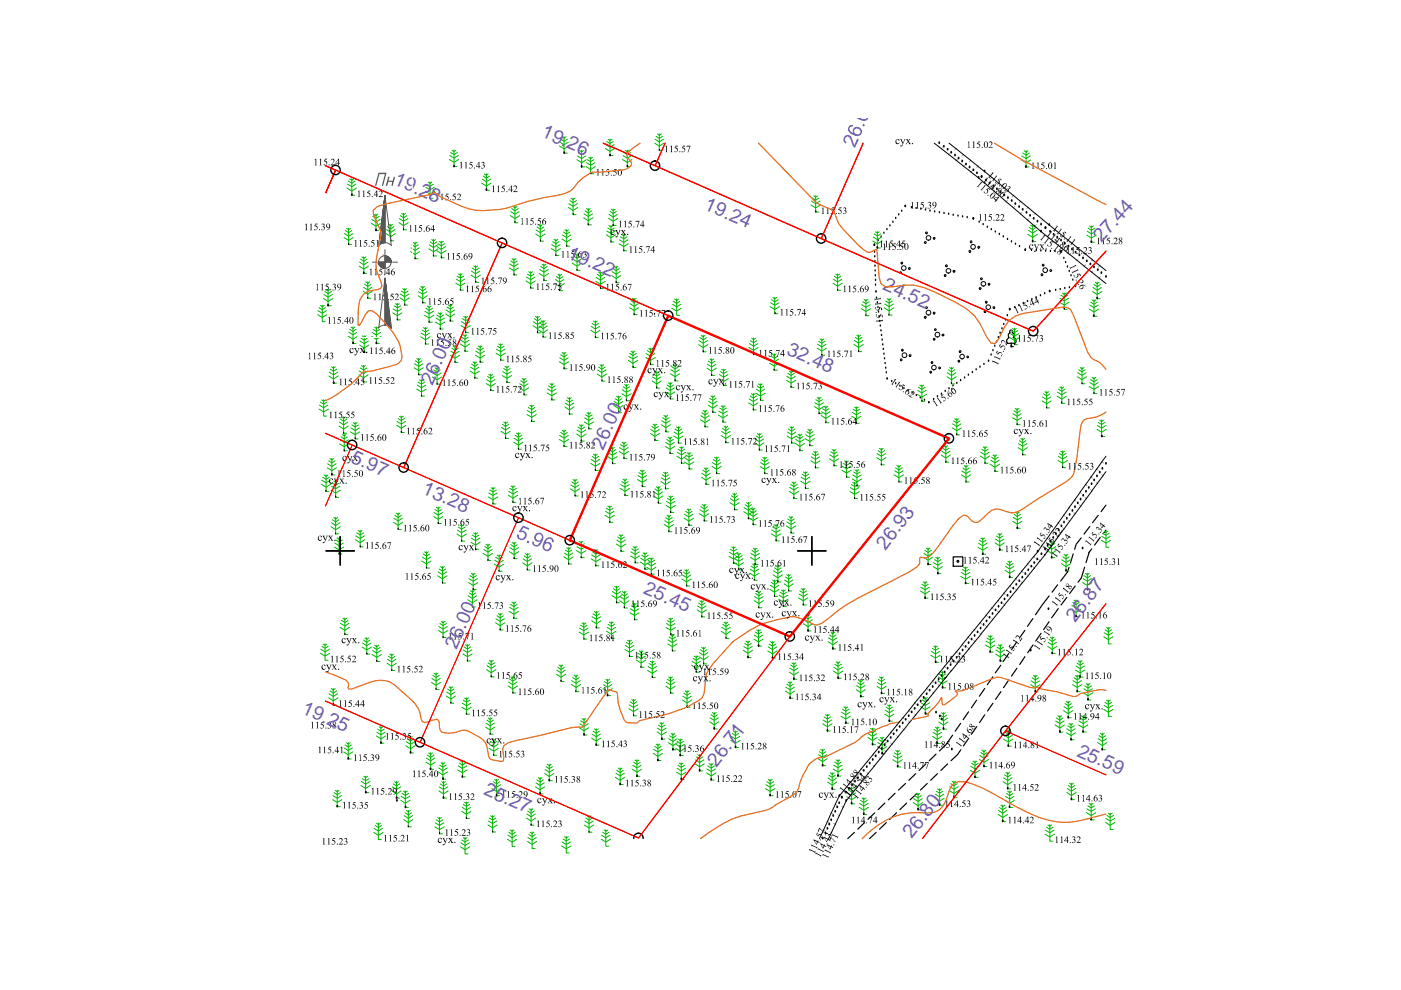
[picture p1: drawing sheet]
<svg xmlns="http://www.w3.org/2000/svg" width="297mm" height="210mm" viewBox="0 0 297 210" stroke-linecap="round" stroke-linejoin="round" font-family="sans-serif">
<defs><g id="words">
<g font-size="4.1" fill="#735cb8">
<text x="114.6" y="28.9" transform="rotate(24 114.6 28.9)">19.26</text>
<text x="83.3" y="39" transform="rotate(24 83.3 39)">19.28</text>
<text x="149.1" y="44.3" transform="rotate(24 149.1 44.3)">19.24</text>
<text x="233.5" y="51.6" transform="rotate(-48 233.5 51.6)">27.44</text>
<text x="120.1" y="54.6" transform="rotate(24 120.1 54.6)">19.22</text>
<text x="186.9" y="61.3" transform="rotate(24 186.9 61.3)">24.52</text>
<text x="166.6" y="75" transform="rotate(24 166.6 75)">32.48</text>
<text x="91.7" y="81.8" transform="rotate(-66 91.7 81.8)">26.00</text>
<text x="127.9" y="95.5" transform="rotate(-66 127.9 95.5)">26.00</text>
<text x="74.2" y="97.9" transform="rotate(24 74.2 97.9)">5.97</text>
<text x="89.3" y="104.6" transform="rotate(24 89.3 104.6)">13.28</text>
<text x="187.7" y="116.8" transform="rotate(-52 187.7 116.8)">26.93</text>
<text x="136.2" y="125.7" transform="rotate(24 136.2 125.7)">25.45</text>
<text x="96.8" y="137.8" transform="rotate(-66 96.8 137.8)">26.00</text>
<text x="228" y="132.2" transform="rotate(-52 228 132.2)">26.87</text>
<text x="63.8" y="151.2" transform="rotate(24 63.8 151.2)">19.25</text>
<text x="228.1" y="160.2" transform="rotate(24 228.1 160.2)">25.59</text>
<text x="151.9" y="162.8" transform="rotate(-52 151.9 162.8)">26.71</text>
<text x="102.4" y="168.4" transform="rotate(24 102.4 168.4)">25.27</text>
<text x="193.3" y="178" transform="rotate(-53 193.3 178)">26.80</text>
</g>
</g></defs>
<g fill="none" stroke="#000" stroke-width=".3">
<path d="M185.4 52h.1M185.4 53.5h.1M185.5 54.4h.1M185.5 56.4h.1M185.5 55.5h.1M185.5 57.4h.1M185.6 58.5h.1M185.6 59.4h.1M186.2 51h.1M186.8 50.2h.1M187.4 49.4h.1M188 48.7h.1"/>
<path d="M188.7 47.9h.1M189.3 47.1h.1M189.9 46.3h.1M190.5 45.6h.1M191.2 44.8h.1M191.9 43.8h.1M193.3 44h.1M194.2 44.2h.1M195.2 44.4h.1M196.2 44.5h.1M197.2 44.7h.1M198.2 44.9h.1"/>
<path d="M199.2 45.1h.1M200.2 45.3h.1M201.1 45.4h.1M202.1 45.6h.1M203.1 45.8h.1M204.1 46h.1M205.1 46.1h.1M206.4 46.4h.1M207.6 47.1h.1M208.4 47.6h.1M209.3 48.2h.1M210.2 48.7h.1"/>
<path d="M211 49.2h.1M211.9 49.7h.1M212.7 50.2h.1M213.6 50.8h.1M214.5 51.3h.1M215.3 51.8h.1M216.2 52.3h.1M217.4 53h.1M218.7 53.1h.1M219.7 53.1h.1M220.7 53.2h.1M221.7 53.3h.1"/>
<path d="M222.7 53.3h.1M223.7 53.3h.1M225 53.4h.1M225.6 54.8h.1M225.9 55.7h.1M226.3 56.6h.1M226.7 57.5h.1M227.1 58.5h.1M227.5 59.4h.1M185.6 60.5h.1M185.7 61.9h.1M185.8 63.2h.1"/>
<path d="M186 64.2h.1M186.1 65.2h.1M186.3 66.2h.1M186.4 67.1h.1M186.5 68.2h.1M186.6 69.1h.1M186.8 70.1h.1M186.9 71.1h.1M187 72.1h.1M187.2 73.1h.1M187.3 74.1h.1M187.4 75.1h.1"/>
<path d="M187.5 76.1h.1M187.7 77.1h.1M187.8 78.1h.1M187.9 79h.1M205.3 79.5h.1M206.2 79h.1M207 78.4h.1M207.8 77.9h.1M208.6 77.3h.1M209.6 76.6h.1M210.1 75.3h.1M210.5 74.3h.1"/>
<path d="M210.9 73.4h.1M211.3 72.5h.1M211.7 71.6h.1M212 70.7h.1M212.4 69.7h.1M212.8 68.8h.1M213.2 67.9h.1M213.6 66.9h.1M214.1 65.7h.1M215.1 65.2h.1M216 64.8h.1M217 64.3h.1"/>
<path d="M217.8 63.9h.1M218.8 63.5h.1M219.7 63.1h.1M220.6 62.7h.1M221.5 62.3h.1M222.5 61.8h.1M223.8 61.6h.1M224.8 61.4h.1M225.8 61.2h.1M226.7 61h.1M228 60.7h.1M188.1 80.3h.1"/>
<path d="M189.1 80.9h.1M189.9 81.4h.1M190.8 81.9h.1M191.6 82.4h.1M192.5 82.9h.1M193.4 83.4h.1M194.3 83.9h.1M195.1 84.4h.1M196 84.8h.1M196.9 85.4h.1M198 84.7h.1M198.8 84.1h.1"/>
<path d="M199.6 83.6h.1M200.4 83h.1M201.2 82.4h.1M202.1 81.8h.1M202.9 81.3h.1M203.7 80.7h.1M204.5 80.1h.1"/>
</g>
<g fill="none" stroke="#000" stroke-width=".25">
<path d="M227.5 117.4l-.6 1.9M228.1 115.5l-.3 1M229.2 114l-1 1.4M230.9 117.1l-.6 2.2M231.1 111.6l-1.3 1.6M231.5 116.4l-.7 .8M232.8 109.3l-1.2 1.5M233.3 114l-1.2 1.6M234.5 112.4l-.6 .8M234.5 107.1l-1 1.4M213.9 138.6l-1.2 1.6M215.6 136.1l-1.1 1.7"/>
<path d="M217.3 133.6l-1.1 1.7M217.3 139.2l-1.1 1.7M219 131.1l-1.2 1.7M219 136.7l-1.1 1.7M220.7 134.3l-1.1 1.6M222.4 126.4l-2.9 3.9M222.4 131.8l-1.1 1.7M224.2 124l-1.1 1.6M224.4 129l-1.4 2M226.2 126.7l-1.2 1.6M226.7 120.3l-.3 .9-1.5 2M228 124.2l-1.2 1.7"/>
<path d="M230 120.3l-.7 2.2-.7 .9M198.5 159.9l-1.5 1.4M202 155.9l-1.4 2-1.4 1.3M203.7 153.4l-1.2 1.6M203.7 159l-.7 1-1.4 1.3M205.4 150.9l-1.2 1.7M205.4 156.5l-1.1 1.7M207.1 148.5l-1.1 1.6M207.1 154.1l-1.1 1.6M208.8 146l-1.2 1.6M208.8 151.6l-1.1 1.6M210.5 143.5l-1.2 1.7"/>
<path d="M210.5 149.1l-1.1 1.6M212.2 141.1l-1.2 1.6M212.2 146.6l-1.1 1.7M213.9 144.1l-1.1 1.7M215.6 141.7l-1.1 1.6M181.1 176.5l-1.4 1.3M183.3 174.4l-1.4 1.4M185.5 172.3l-1.5 1.4M185.8 176.5l-1.4 1.3M187.6 170.3l-1.4 1.4M187.9 174.4l-1.4 1.4M189.8 168.2l-1.5 1.4"/>
<path d="M190.1 172.3l-1.5 1.4M192 166.1l-1.5 1.4M192.2 170.3l-1.4 1.4M194.1 164l-1.4 1.4M194.4 168.2l-1.4 1.4M196.3 162l-1.4 1.4M196.6 166.1l-1.4 1.4M198.8 164l-1.5 1.4M200.9 162l-1.4 1.4"/>
</g>
<!-- layer: SC007 -->
<g fill="none" stroke="#000" stroke-width=".25">
<path d="M202.1 118.1h2v2h-2z"/>
<circle cx="203.1" cy="119" r=".19"/>
</g>
<g fill="none" stroke="#00b800" stroke-width=".21">
<path d="M73.6 39.9l1 .6 1-.6M73.7 39l.9 .6 .9-.6M73.9 38.4l.7 .5 .7-.5M74.2 37.9l.4 .3 .4-.3M74.6 37.9v3.5h.6M90.3 39.7l.9 .6 .9-.6M90.5 39.1l.7 .4 .7-.4M90.8 38.6l.4 .3 .4-.3M91.2 38.6v3.4h.6M95.3 33.8l1 .6 .9-.6M95.4 33l.9 .5 .9-.5M95.5 32.3l.8 .5 .6-.5"/>
<path d="M95.8 31.9l.5 .2 .3-.2M96.3 31.8v3.5h.6M102.1 38.8l1 .7 1-.7M102.2 38l.9 .5 .9-.5M102.4 37.3l.7 .5 .7-.5M102.7 36.9l.4 .3 .4-.3M103.1 36.8v3.5h.7M118.6 30.9l1 .7 1-.7M118.7 30.1l.9 .6 .9-.6M118.9 29.5l.7 .4 .7-.4M119.2 29l.4 .3 .4-.3M119.6 29v3.5h.7"/>
<path d="M122.3 33.9l1 .6 1-.6M122.4 33.1l.9 .5 .9-.5M122.6 32.4l.7 .5 .7-.5M122.9 31.9l.4 .3 .4-.3M123.3 31.9v3.5h.7M124.2 35.3l1 .6 1-.6M124.3 34.5l.9 .6 .9-.6M124.5 33.9l.7 .4 .7-.4M124.8 33.4l.4 .3 .4-.3M125.2 33.3v3.5h.7M128.4 31.5l.9 .6 1-.6M128.4 30.6l.9 .6 .9-.6"/>
<path d="M128.7 30l.6 .4 .7-.4M128.9 29.5l.4 .3 .5-.3M129.3 29.5v3.5h.7M132 33.8l1 .7 1-.7M132.1 33l.9 .5 .9-.5M132.3 32.3l.7 .5 .7-.5M132.6 31.9l.4 .3 .4-.3M133 31.8v3.5h.6M138.8 30.4l1 .6 1-.6M138.9 29.5l.9 .6 .9-.6M139.1 28.9l.7 .4 .7-.4M139.4 28.4l.4 .3 .4-.3"/>
<path d="M139.8 28.4v3.5h.6M216.5 33.9l1.1 .6 .9-.6M216.6 33.1l1 .5 .8-.5M216.8 32.4l.8 .5 .6-.5M217.1 32l.5 .3 .3-.3M217.6 31.9v3.5h.6M72.9 50.4l1 .6 1-.6M73 49.5l.9 .6 .9-.6M73.2 48.9l.7 .4 .7-.4M73.5 48.4l.4 .3 .4-.3M73.9 48.4v3.5h.6M76.2 56.4l.9 .7 1-.7"/>
<path d="M76.2 55.6l.9 .5 .9-.5M76.5 54.9l.6 .5 .7-.5M76.8 54.5l.3 .3 .5-.3M77.1 54.4v3.6h.7M77.6 59.8l.4 .3 .4-.3M78 59.7v3.5h.6M78.7 47.4l1 .6 1-.6M78.8 46.5l.9 .6 .9-.6M79 45.9l.7 .4 .7-.4M79.3 45.4l.4 .3 .4-.3M79.7 45.4v3.5h.6M81.8 49.5l1 .7 1-.7"/>
<path d="M82 48.7l.8 .6 .9-.6M82.1 48l.7 .5 .7-.5M82.4 47.6l.4 .3 .4-.3M82.8 47.5v3.6h.7M84.6 47.2l1 .6 1-.6M84.7 46.4l.9 .5 .9-.5M84.9 45.7l.7 .5 .7-.5M85.2 45.3l.4 .3 .4-.3M85.6 45.2v3.5h.6M87 53.3l1 .7 1-.7M87.1 52.5l.9 .6 .9-.6M87.3 51.9l.7 .4 .7-.4"/>
<path d="M87.6 51.4l.4 .3 .4-.3M88 51.4v3.5h.6M90.2 40.6l1 .5 1-.5M90.9 52.7l1 .7 1-.7M91 51.9l.9 .6 .9-.6M91.2 51.3l.7 .4 .7-.4M91.5 50.8l.4 .3 .4-.3M91.9 50.8v3.5h.6M92.6 53.1l1 .7 1-.7M92.7 52.3l.9 .6 .9-.6M92.9 51.7l.7 .4 .7-.4M93.2 51.2l.4 .3 .4-.3"/>
<path d="M93.6 51.1v3.6h.6M96.7 59.2l.9 .5 .9-.5M96.9 58.5l.7 .5 .7-.5M97.2 58.1l.4 .3 .4-.3M97.6 58v3.5h.7M99.9 58.3l.9 .7 1.1-.7M99.9 57.5l.9 .5 .9-.5M100.2 56.9l.6 .4 .8-.4M100.5 56.4l.3 .3 .5-.3M100.8 56.3v3.6h.7M108 56.8l1 .6 .9-.6M108.1 56l.9 .5 .9-.5"/>
<path d="M108.2 45.7l1 .7 1-.7M108.3 55.3l.7 .5 .6-.5M108.3 44.9l.9 .5 .9-.5M108.5 44.2l.7 .5 .7-.5M108.6 54.9l.4 .2 .4-.2M108.8 43.8l.4 .3 .4-.3M109 54.8v3.5h.6M109.2 43.7v3.5h.6M111.5 59.6l1 .6 1-.6M111.6 58.8l.9 .5 .9-.5M111.8 58.1l.7 .4 .7-.4M112.1 57.6l.4 .3 .4-.3"/>
<path d="M112.5 57.6v3.5h.7M113.6 49.6l1 .6 1-.6M113.7 48.8l.9 .5 .9-.5M113.9 48.1l.7 .5 .7-.5M114.2 47.7l.4 .3 .4-.3M114.3 58l1 .6 1-.6M114.4 57.2l.9 .5 .9-.5M114.6 47.6v3.5h.6M114.6 56.5l.7 .4 .7-.4M114.9 56l.4 .3 .4-.3M115.3 56v3.5h.7M116.9 52.7l1 .6 .9-.6"/>
<path d="M117 51.9l.9 .5 .8-.5M117.2 51.2l.7 .5 .6-.5M117.4 50.8l.5 .3 .3-.3M117.8 59.3l.9 .5 .8-.5M117.9 50.7v3.5h.6M118 58.6l.7 .5 .7-.5M118.3 58.2l.4 .3 .4-.3M118.7 58.1v3.5h.6M119.2 50.7l.9 .6 1.1-.6M119.3 49.8l.8 .6 .9-.6M119.5 49.2l.6 .5 .7-.5M119.8 48.7l.3 .3 .5-.3"/>
<path d="M120.1 48.7v3.5h.7M120.5 44l1 .6 1-.6M120.6 43.2l.9 .5 .9-.5M120.8 42.5l.7 .5 .7-.5M121.1 42l.4 .3 .4-.3M121.3 55.8l1 .6 1-.6M121.5 54.9l.8 .6 .9-.6M121.5 42v3.5h.6M121.7 54.3l.6 .5 .7-.5M121.9 53.8l.4 .3 .4-.3M122.3 53.8v3.5h.7M123.7 46.2l1 .6 1-.6"/>
<path d="M123.8 45.3l.9 .6 .9-.6M124 44.7l.7 .5 .7-.5M124.3 44.2l.4 .3 .4-.3M124.7 44.2v3.5h.7M126.3 59.6l1 .7 1-.7M126.4 58.8l.9 .6 .9-.6M126.6 58.2l.7 .4 .7-.4M126.9 57.7l.4 .3 .4-.3M127.3 57.7v3.5h.6M128.6 49.8l.9 .6 1-.6M128.7 49l.8 .5 .9-.5M128.9 48.3l.6 .5 .7-.5"/>
<path d="M129 46.3l1 .6 1-.6M129.1 45.5l.9 .5 .9-.5M129.1 47.8l.4 .3 .4-.3M129.3 44.8l.7 .5 .7-.5M129.5 47.8v3.5h.7M129.6 44.4l.4 .2 .4-.2M129.7 58.4l.9 .7 1-.7M129.8 57.6l.8 .5 .9-.5M130 56.9l.6 .5 .7-.5M130 44.3v3.5h.6M130.2 56.5l.4 .3 .4-.3M130.6 56.4v3.5h.7"/>
<path d="M131.2 51.7l1 .6 1-.6M131.3 50.8l.9 .6 .9-.6M131.5 50.2l.7 .4 .7-.4M131.8 49.7l.4 .3 .4-.3M132.2 49.7v3.5h.7M172 43.5l.9 .6 1-.6M172 42.6l.9 .6 1-.6M172.3 42l.6 .4 .8-.4M172.6 41.5l.3 .3 .5-.3M172.9 41.5v3.5h.7M176.7 59.2l.9 .6 .9-.6M176.9 58.6l.7 .4 .7-.4"/>
<path d="M177.2 58.1l.4 .3 .4-.3M177.6 58.1v3.5h.6M185 51.1l1 .6 1-.6M185.1 50.2l.9 .6 .9-.6M185.3 49.6l.7 .4 .7-.4M185.6 49.1l.4 .3 .4-.3M186 49.1v3.5h.6M217.9 49.7l1 .6 1-.6M218.1 48.9l.8 .5 .9-.5M218.2 48.2l.7 .5 .7-.5M218.5 47.8l.4 .2 .4-.2M218.9 47.7v3.5h.7"/>
<path d="M230.4 49.9l1 .6 1-.6M230.5 49l.9 .6 .9-.6M230.7 48.4l.7 .5 .7-.5M231 47.9l.4 .3 .4-.3M231.4 47.9v3.5h.6M232.2 59.9l.4 .3 .4-.3M232.6 59.8v3.5h.7M67.4 66.7l.9 .6 1-.6M67.4 65.9l.9 .5 .9-.5M67.6 65.2l.7 .5 .7-.5M67.9 64.8l.4 .2 .4-.2M68.3 64.7v3.5h.7"/>
<path d="M68.6 63.3l1 .6 1-.6M68.7 62.4l.9 .6 .9-.6M68.9 61.8l.7 .5 .7-.5M69.2 61.3l.4 .3 .4-.3M69.6 61.3v3.5h.6M69.7 79.7l1 .6 1-.6M69.8 78.9l.9 .6 .9-.6M70 78.3l.7 .4 .7-.4M70.3 77.8l.4 .3 .4-.3M70.7 77.7v3.5h.6M73.8 71.3l1 .6 1-.6M74 70.4l.8 .6 .9-.6"/>
<path d="M74.1 69.8l.7 .5 .7-.5M74.4 69.3l.4 .3 .4-.3M74.8 69.3v3.5h.7M76.1 79.5l1 .6 1-.6M76.2 78.7l.9 .5 .9-.5M76.2 73.2l1 .6 1-.6M76.3 72.3l.9 .6 .9-.6M76.4 78l.7 .4 .7-.4M76.5 71.7l.7 .4 .7-.4M76.7 77.5l.4 .3 .4-.3M76.8 71.2l.4 .3 .4-.3M77 61.7l1 .7 1-.7"/>
<path d="M77.1 60.9l.9 .6 .9-.6M77.1 77.5v3.5h.6M77.2 71.2v3.5h.7M77.3 60.3l.7 .4 .7-.4M78.8 71.3l1 .6 1-.6M78.9 70.5l.9 .5 .9-.5M79.1 69.9l.7 .4 .7-.4M79.4 69.4l.4 .2 .4-.2M79.8 69.3v3.5h.6M83.3 66.3l.9 .6 1-.6M83.4 65.5l.8 .5 .9-.5M83.6 64.9l.6 .4 .7-.4"/>
<path d="M83.9 64.4l.3 .2 .5-.2M84.2 64.3v3.5h.7M84.8 63.2l1 .6 1-.6M84.9 62.4l.9 .5 .9-.5M85.1 61.7l.7 .4 .7-.4M85.4 61.2l.4 .3 .4-.3M85.8 61.2v3.5h.6M87.8 78l1 .6 .9-.6M87.9 77.1l.9 .6 .9-.6M88.1 76.5l.7 .5 .7-.5M88.4 76l.4 .3 .4-.3M88.6 62.7l1 .6 1-.6"/>
<path d="M88.7 61.8l.9 .6 .9-.6M88.8 76v3.5h.6M88.9 61.2l.7 .5 .7-.5M89.2 60.7l.4 .3 .4-.3M89.2 71.4l1 .7 1-.7M89.3 70.6l.9 .6 .9-.6M89.5 70l.7 .4 .7-.4M89.6 60.7v3.5h.7M89.8 69.5l.4 .3 .4-.3M90 66.8l1 .6 1-.6M90.1 66l.9 .5 .9-.5M90.2 69.4v3.5h.6"/>
<path d="M90.3 65.4l.7 .4 .7-.4M90.6 64.9l.4 .3 .4-.3M91 64.9v3.4h.7M91.7 79.9l1 .7 .9-.7M91.8 79.1l.9 .5 .9-.5M91.9 78.4l.8 .5 .6-.5M92.2 78l.5 .3 .3-.3M92.3 68.3l1 .6 1-.6M92.5 67.4l.8 .6 .9-.6M92.6 66.8l.7 .5 .7-.5M92.7 77.9v3.5h.6M92.9 66.3l.4 .3 .4-.3"/>
<path d="M93.3 66.3v3.5h.7M94.5 66.6l1 .6 .9-.6M94.6 65.7l.9 .6 .9-.6M94.8 65.1l.7 .4 .6-.4M95 64.6l.5 .3 .3-.3M95.5 64.6v3.5h.6M95.5 75.3l1 .6 1-.6M95.6 74.5l.9 .5 .9-.5M95.8 73.8l.7 .5 .7-.5M96.1 73.4l.4 .3 .4-.3M96.5 73.3v3.5h.6M96.6 60l1 .6 1-.6"/>
<path d="M97.6 72.9l1 .7 1-.7M97.7 72.1l.9 .6 .9-.6M97.7 69l1 .6 1-.6M97.8 68.2l.9 .5 .9-.5M97.9 71.5l.7 .4 .7-.4M98 67.6l.7 .4 .7-.4M98.2 71l.4 .3 .4-.3M98.3 67.1l.4 .3 .4-.3M98.6 71v3.5h.6M98.7 67.1v3.4h.7M99.7 78.7l1 .6 .9-.6M99.8 77.9l.9 .5 .9-.5"/>
<path d="M100 77.2l.7 .5 .6-.5M100.3 76.8l.4 .2 .4-.2M100.7 76.7v3.5h.6M100.8 75.3l1 .6 1-.6M100.9 74.5l.9 .5 .9-.5M101.1 73.8l.7 .5 .7-.5M101.4 73.4l.4 .2 .4-.2M101.8 73.3v3.5h.6M103.4 79.8l.7 .5 .6-.5M103.6 79.4l.5 .3 .3-.3M104.1 79.3v3.5h.6M105.2 74.9l1 .6 .9-.6"/>
<path d="M105.2 74l1 .6 .9-.6M105.5 73.4l.7 .4 .6-.4M105.7 72.9l.5 .3 .4-.3M106.2 72.9v3.5h.6M106.5 79.6l1 .6 1-.6M106.6 78.8l.9 .5 .9-.5M106.8 78.1l.7 .5 .7-.5M107.1 77.7l.4 .2 .4-.2M107.5 77.6v3.5h.6M113 69l1 .7 .9-.7M113.1 68.2l.9 .6 .9-.6M113.3 67.6l.7 .4 .6-.4"/>
<path d="M113.5 67.1l.5 .3 .3-.3M114 67.1v3.5h.6M114.1 69.9l1 .7 1-.7M114.3 69.1l.8 .6 .9-.6M114.4 68.5l.7 .4 .7-.4M114.7 68l.4 .3 .4-.3M115.1 67.9v3.6h.7M117.7 60.1l1 .6 1-.6M118.6 76.7l1 .6 1-.6M118.7 75.9l.9 .5 .9-.5M118.9 75.2l.7 .4 .7-.4M119.2 74.8l.4 .2 .4-.2"/>
<path d="M119.6 74.7v3.5h.6M125.3 70l.9 .7 1-.7M125.3 69.2l.9 .6 .9-.6M125.6 68.6l.6 .4 .7-.4M125.8 68.1l.4 .3 .4-.3M126.2 68v3.5h.7M126.6 79.3l1 .6 1-.6M126.7 78.4l.9 .6 .9-.6M126.9 77.8l.7 .5 .7-.5M127.2 77.3l.4 .3 .4-.3M127.6 77.3v3.5h.7M133.2 76.4l1 .6 1-.6"/>
<path d="M133.3 75.6l.9 .5 .9-.5M133.5 65.2l1 .6 .9-.6M133.5 74.9l.7 .5 .7-.5M133.6 64.4l.9 .5 .8-.5M133.8 63.8l.7 .4 .6-.4M133.8 74.5l.4 .3 .4-.3M134.1 63.3l.4 .2 .4-.2M134.2 74.4v3.5h.6M134.5 63.2v3.5h.6M136.9 75.8l1 .6 1-.6M137 75l.9 .5 .9-.5M137.2 74.3l.7 .5 .7-.5"/>
<path d="M137.5 73.9l.4 .3 .4-.3M137.9 73.8v3.5h.7M138.3 79.9l.9 .6 .9-.6M138.6 79.3l.6 .5 .7-.5M138.8 78.8l.4 .3 .4-.3M139.2 78.8v3.5h.7M142.2 79.2l.9 .7 1-.7M142.2 78.4l.9 .6 .9-.6M142.5 65.4l1 .6 .9-.6M142.5 77.8l.6 .4 .7-.4M142.6 64.5l.9 .6 .9-.6M142.7 63.9l.8 .4 .6-.4"/>
<path d="M142.7 77.3l.4 .3 .5-.3M143 63.4l.5 .3 .3-.3M143.1 77.3v3.5h.7M143.5 63.4v3.4h.6M148.1 73.1l1 .6 1-.6M148.2 72.2l.9 .6 .9-.6M148.4 71.6l.7 .5 .7-.5M148.7 71.1l.4 .3 .4-.3M149.1 71.1v3.5h.6M149.9 78.1l1 .6 1-.6M150 77.2l.9 .6 .9-.6M150.2 76.6l.7 .4 .7-.4"/>
<path d="M150.5 76.1l.4 .3 .4-.3M150.9 76.1v3.5h.6M152.5 79.4l.9 .6 .9-.6M152.7 78.8l.7 .4 .7-.4M153 78.3l.4 .3 .4-.3M153.4 78.3v3.4h.7M158.8 73.7l1 .6 .9-.6M158.9 72.9l.9 .5 .9-.5M159.1 72.2l.7 .4 .6-.4M159.4 71.7l.4 .3 .4-.3M159.8 71.7v3.5h.6M163.2 77l1 .6 .9-.6"/>
<path d="M163.2 76.2l1 .5 .9-.5M163.3 65l1 .6 1-.6M163.4 64.2l.9 .5 .9-.5M163.4 75.5l.8 .4 .6-.4M163.6 63.5l.7 .5 .7-.5M163.7 75.1l.5 .3 .3-.3M163.9 63.1l.4 .3 .4-.3M164.2 75v3.5h.6M164.3 63v3.5h.6M166.8 79.8l.9 .5 .9-.5M167 79.2l.7 .4 .7-.4M167.3 78.7l.4 .3 .4-.3"/>
<path d="M167.7 78.7v3.4h.7M173.3 73.8l.9 .6 1-.6M173.4 73l.8 .5 .9-.5M173.6 72.3l.6 .5 .7-.5M173.9 71.9l.3 .2 .5-.2M174.2 71.8v3.5h.7M176.6 60.1l1 .6 1-.6M181.1 73l.9 .7 1-.7M181.1 72.2l.9 .6 1-.6M181.4 71.5l.6 .5 .8-.5M181.7 71.1l.3 .3 .5-.3M182 71v3.5h.7"/>
<path d="M182.6 65.4l1 .6 1-.6M182.7 64.6l.9 .6 .9-.6M182.9 64l.7 .4 .7-.4M183.2 63.5l.4 .3 .4-.3M183.6 63.5v3.4h.6M187.5 65.3l1 .6 1-.6M187.6 64.5l.9 .5 .9-.5M187.8 63.8l.7 .5 .7-.5M188.1 63.3l.4 .3 .4-.3M188.5 63.3v3.5h.6M200.8 79.9l1 .6 .9-.6M200.9 79l.9 .6 .8-.6"/>
<path d="M201.1 78.4l.7 .5 .6-.5M201.3 77.9l.5 .3 .3-.3M201.8 77.9v3.5h.6M214.1 71.6l1 .6 1-.6M214.2 70.7l.9 .6 .9-.6M214.4 70.1l.7 .4 .7-.4M214.7 69.6l.4 .3 .4-.3M215.1 69.6v3.5h.6M224.7 64.1l.9 .6 1.1-.6M224.7 63.2l.9 .6 .9-.6M225 62.6l.6 .4 .8-.4M225.3 62.1l.3 .3 .5-.3"/>
<path d="M225.6 62.1v3.5h.7M228.4 79.9l1 .6 1-.6M228.5 79l.9 .6 .9-.6M228.7 78.4l.7 .4 .7-.4M229 77.9l.4 .3 .4-.3M229.4 77.9v3.5h.6M231 65.5l.9 .7 1-.7M231.1 64.7l.8 .5 .9-.5M231.3 64.1l.6 .4 .7-.4M231.6 63.6l.3 .3 .5-.3M231.6 61.8l1 .6 1-.6M231.7 61l.9 .6 .9-.6"/>
<path d="M231.9 63.5v3.6h.7M231.9 60.3l.7 .5 .7-.5M231.9 80v3.4h.7M67.6 86.7l1 .6 1-.6M67.7 85.9l.9 .5 .9-.5M67.9 85.3l.7 .4 .7-.4M68.2 84.8l.4 .3 .4-.3M68.6 84.8v3.4h.7M69.4 99.2l1 .6 .9-.6M69.5 98.3l.9 .6 .8-.6M69.7 97.7l.7 .4 .6-.4M69.9 97.2l.5 .3 .3-.3"/>
<path d="M70.4 97.2v3.5h.6M71.9 90.3l1 .7 .9-.7M72 89.5l.9 .6 .8-.6M72 94.1l1 .6 1-.6M72.1 93.3l.9 .5 .9-.5M72.2 88.9l.7 .4 .6-.4M72.3 92.6l.7 .4 .7-.4M72.4 88.4l.5 .3 .3-.3M72.6 92.2l.4 .2 .4-.2M72.9 88.3v3.6h.6M73 92.1v3.5h.6M74.3 91.6l1 .6 1-.6"/>
<path d="M74.4 90.7l.9 .6 .9-.6M74.6 90.1l.7 .4 .7-.4M74.9 89.6l.4 .3 .4-.3M75.3 89.6v3.4h.6M84.1 90.2l1 .6 1-.6M84.2 89.4l.9 .5 .9-.5M84.4 88.7l.7 .5 .7-.5M84.7 88.3l.4 .2 .4-.2M85.1 88.2v3.5h.6M88.3 82.5l1.1 .6 .9-.6M88.5 81.7l.9 .5 .9-.5M88.6 81l.8 .4 .6-.4"/>
<path d="M88.9 80.6l.5 .2 .3-.2M89.4 80.5v3.5h.6M103.1 81.3l1 .6 .9-.6M103.2 80.5l.9 .5 .8-.5M106.2 91.4l1 .7 1-.7M106.3 90.6l.9 .6 .9-.6M106.5 90l.7 .4 .7-.4M106.8 89.5l.4 .3 .4-.3M107.2 89.5v3.5h.6M108.9 93.8l1 .6 1-.6M109 92.9l.9 .6 .9-.6M109.2 92.3l.7 .4 .7-.4"/>
<path d="M109.5 91.8l.4 .3 .4-.3M109.9 91.7v3.6h.6M110.1 82.2l1 .6 1-.6M110.2 81.4l.9 .5 .9-.5M110.4 80.7l.7 .5 .7-.5M110.7 80.3l.4 .3 .4-.3M111.1 80.2v3.5h.6M111.7 87.9l1 .6 1-.6M111.8 87l.9 .6 .9-.6M112 86.4l.7 .4 .7-.4M112.3 85.9l.4 .3 .4-.3M112.7 85.9v3.5h.7"/>
<path d="M116 83.3l1 .6 1-.6M116.1 82.5l.9 .5 .9-.5M116.3 81.8l.7 .5 .7-.5M116.6 81.4l.4 .2 .4-.2M117 81.3v3.5h.6M118.6 93.2l1 .6 1-.6M118.7 92.3l.9 .6 .9-.6M118.9 91.7l.7 .5 .7-.5M119.2 91.2l.4 .3 .4-.3M119.6 91.2v3.5h.6M119.8 86.3l.9 .6 1-.6M119.8 85.5l.9 .5 .9-.5"/>
<path d="M120.1 84.8l.6 .5 .7-.5M120.3 84.3l.4 .3 .4-.3M120.7 84.3v3.5h.7M122.3 92l.9 .7 1-.7M122.3 91.2l.9 .5 1-.5M122.6 90.6l.6 .4 .8-.4M122.9 90.1l.3 .3 .5-.3M123.2 90v3.5h.7M123.9 89.5l.9 .5 1.1-.5M124 88.6l.8 .6 .9-.6M124.2 88l.6 .4 .8-.4M124.5 87.5l.3 .3 .5-.3"/>
<path d="M124.8 87.4v3.5h.7M125.3 98.3l.9 .5 1-.5M125.3 97.4l.9 .6 .9-.6M125.6 96.8l.6 .4 .7-.4M125.8 96.3l.4 .3 .4-.3M126.2 96.3v3.4h.7M128.9 96.8l.9 .6 1.1-.6M128.9 96l.9 .5 1-.5M129.2 95.3l.6 .5 .8-.5M129.5 94.9l.3 .3 .5-.3M129.8 94.8v3.5h.7M130.1 86l1 .6 1-.6"/>
<path d="M130.2 85.1l.9 .6 .9-.6M130.4 84.5l.7 .5 .7-.5M130.7 84l.4 .3 .4-.3M131.1 84v3.5h.7M131.3 95.7l1 .7 1-.7M131.4 94.9l.9 .6 .9-.6M131.6 94.3l.7 .4 .7-.4M131.8 83.5l1 .6 1-.6M131.9 93.8l.4 .3 .4-.3M131.9 82.6l.9 .6 .9-.6M132.1 82l.7 .4 .7-.4M132.3 93.7v3.5h.6"/>
<path d="M132.4 81.5l.4 .3 .4-.3M132.8 81.5v3.5h.6M135.8 99.7l.4 .3 .4-.3M136.2 99.7v3.5h.6M137.9 91.9l1 .6 1-.6M138 91.1l.9 .5 .9-.5M138.2 90.4l.7 .4 .7-.4M138.3 80.8l.9 .6 1-.6M138.5 90l.4 .2 .4-.2M138.9 89.9v3.5h.6M140.2 90l1 .7 1-.7M140.3 89.2l.9 .5 .9-.5"/>
<path d="M140.5 88.6l.7 .4 .7-.4M140.8 88.1l.4 .3 .4-.3M141.1 94.7l1 .6 .9-.6M141.1 83.1l1 .6 1-.6M141.1 93.8l1 .6 .9-.6M141.2 88.1v3.5h.6M141.2 82.3l.9 .5 .9-.5M141.4 93.2l.7 .4 .6-.4M141.4 81.6l.7 .5 .7-.5M141.6 92.7l.5 .3 .4-.3M141.7 81.2l.4 .2 .4-.2M142.1 92.7v3.4h.6"/>
<path d="M142.1 81.1v3.5h.6M142.8 92.5l1 .5 1-.5M142.9 91.6l.9 .6 .9-.6M143.1 91l.7 .4 .7-.4M143.4 90.5l.4 .3 .4-.3M143.5 96.7l1 .7 1-.7M143.6 95.9l.9 .5 .9-.5M143.8 95.3l.7 .4 .7-.4M143.8 90.5v3.4h.7M144.1 94.8l.4 .3 .4-.3M144.5 94.7v3.5h.6M145.1 98l1 .6 1-.6"/>
<path d="M145.2 97.1l.9 .6 .9-.6M145.4 96.5l.7 .4 .7-.4M145.7 96l.4 .3 .4-.3M146.1 96v3.4h.7M148.5 89l1 .6 1-.6M148.6 88.1l.9 .6 .9-.6M148.8 87.5l.7 .5 .7-.5M149 99.7l.7 .5 .7-.5M149.1 87l.4 .3 .4-.3M149.3 99.2l.4 .3 .4-.3M149.5 87v3.5h.6M149.7 99.2v3.5h.6"/>
<path d="M150.2 85.9l.9 .6 1-.6M150.2 85.1l.9 .5 .9-.5M150.5 84.5l.6 .4 .7-.4M150.7 83.9l.4 .3 .5-.3M151 98.9l.9 .6 1-.6M151 98.1l.9 .5 .9-.5M151.1 83.9v3.5h.7M151.3 97.5l.6 .4 .7-.4M151.5 96.9l.4 .3 .4-.3M151.9 96.9v3.5h.7M152.3 88l1 .6 1-.6M152.4 87.2l.9 .5 .9-.5"/>
<path d="M152.4 80.3l1 .6 1-.6M152.6 86.5l.7 .5 .7-.5M152.9 86.1l.4 .2 .4-.2M152.9 92.3l1 .7 1-.7M153 91.5l.9 .5 .9-.5M153.2 90.8l.7 .5 .7-.5M153.3 86v3.5h.6M153.5 90.4l.4 .3 .4-.3M153.9 90.3v3.6h.6M158.7 85.4l1 .6 1-.6M158.8 84.6l.9 .5 .9-.5M159 83.9l.7 .5 .7-.5"/>
<path d="M159.3 83.5l.4 .2 .4-.2M159.7 83.4v3.5h.7M160 93.9l1 .6 1-.6M160.1 93.1l.9 .5 .9-.5M160.2 83.4l1 .6 1-.6M160.3 92.5l.7 .4 .7-.4M160.4 82.5l.8 .6 .9-.6M160.5 81.9l.7 .4 .7-.4M160.6 91.9l.4 .3 .4-.3M160.8 81.4l.4 .3 .4-.3M161 91.9v3.5h.6M161.2 98.9l.9 .6 1.1-.6"/>
<path d="M161.2 98.1l.9 .5 1-.5M161.2 81.4v3.5h.7M161.5 97.5l.6 .4 .8-.4M161.8 97l.3 .3 .5-.3M162.1 96.9v3.5h.7M166.8 80.6l.9 .6 1-.6M166.9 92.5l1 .5 .9-.5M167 91.6l.9 .6 .8-.6M167.2 91l.7 .4 .6-.4M167.5 90.5l.4 .3 .4-.3M167.9 90.5v3.4h.6M168.6 94l1 .7 1-.7"/>
<path d="M168.7 93.2l.9 .5 .9-.5M168.9 92.5l.7 .5 .7-.5M169.2 92.1l.4 .3 .4-.3M169.6 92v3.5h.6M170.7 93l1 .6 1-.6M170.8 92.2l.9 .5 .9-.5M171 91.5l.7 .4 .7-.4M171.3 91.1l.4 .2 .4-.2M171.7 91v3.5h.6M171.9 97.7l1 .6 1-.6M172 96.9l.9 .5 .9-.5M172.2 96.2l.7 .4 .7-.4"/>
<path d="M172.5 95.8l.4 .2 .4-.2M172.7 86.2l1 .6 1-.6M172.8 85.4l.9 .5 .9-.5M172.9 95.7v3.5h.6M173 84.8l.7 .4 .7-.4M173.3 84.3l.4 .2 .4-.2M173.7 84.2v3.5h.6M174.1 88.1l1 .6 1-.6M174.2 87.3l.9 .5 .9-.5M174.4 86.7l.7 .4 .7-.4M174.7 86.1l.4 .3 .4-.3M175.1 86.1v3.5h.6"/>
<path d="M175.9 97.3l.9 .6 1-.6M175.9 96.4l.9 .6 .9-.6M176.1 95.8l.7 .4 .7-.4M176.4 95.3l.4 .3 .4-.3M176.8 95.3v3.5h.7M178.5 99.7l1 .6 1-.6M178.6 98.8l.9 .6 .9-.6M178.8 98.2l.7 .5 .7-.5M179.1 97.7l.4 .3 .4-.3M179.5 97.7v3.5h.6M180.6 88.3l1 .6 .9-.6M180.7 87.4l.9 .6 .9-.6"/>
<path d="M180.9 86.8l.7 .4 .6-.4M181.2 86.3l.4 .3 .4-.3M181.3 99.6l.4 .3 .4-.3M181.6 86.3v3.4h.6M181.7 99.6v3.4h.6M185.9 97l1 .7 .9-.7M186 96.2l.9 .5 .8-.5M186.2 95.5l.7 .5 .6-.5M186.4 95.1l.5 .3 .3-.3M186.9 95v3.6h.6M189.7 99.8l.9 .6 .9-.6M189.9 99.2l.7 .5 .7-.5"/>
<path d="M190.2 98.7l.4 .3 .4-.3M190.6 98.7v3.5h.6M194.5 83.6l1 .6 .9-.6M194.6 82.8l.9 .5 .8-.5M194.8 82.1l.7 .5 .6-.5M195 81.7l.5 .2 .3-.2M195.5 81.6v3.5h.6M199.6 96.5l.9 .6 1-.6M199.6 95.6l.9 .6 .9-.6M199.9 95l.6 .5 .7-.5M200.1 94.5l.4 .3 .4-.3M200.5 94.5v3.5h.7"/>
<path d="M201.9 90.7l1 .6 .9-.6M202 89.9l.9 .5 .9-.5M202.2 89.2l.7 .5 .6-.5M202.4 88.8l.5 .3 .3-.3M202.9 88.7v3.5h.6M203.9 99.9l.9 .5 .9-.5M204.1 99.2l.7 .5 .7-.5M204.4 98.7l.4 .3 .4-.3M204.8 98.7v3.5h.6M207.9 96.7l.9 .6 1-.6M207.9 95.9l.9 .5 .9-.5M208.2 95.3l.6 .4 .7-.4"/>
<path d="M208.4 94.7l.4 .3 .5-.3M208.8 94.7v3.5h.7M209.9 98.4l1 .7 1-.7M210.1 97.6l.8 .5 .9-.5M210.2 96.9l.7 .5 .7-.5M210.5 96.5l.4 .3 .4-.3M210.9 96.4v3.5h.7M214.7 88.6l.9 .6 1-.6M214.8 87.7l.8 .6 .9-.6M215 87.1l.6 .4 .7-.4M215.3 86.6l.3 .3 .5-.3M215.6 86.6v3.4h.7"/>
<path d="M215.9 94.9l.9 .6 1-.6M215.9 94.1l.9 .5 .9-.5M216.2 93.4l.6 .5 .7-.5M216.5 93l.3 .3 .5-.3M216.8 92.9v3.5h.7M220.9 85l1 .6 1-.6M221 84.2l.9 .5 .9-.5M221.2 83.5l.7 .4 .7-.4M221.5 83.1l.4 .2 .4-.2M221.9 83v3.5h.6M224.1 84l1 .6 1-.6M224.2 83.1l.9 .6 .9-.6"/>
<path d="M224.3 97.6l1 .7 1-.7M224.4 82.5l.7 .5 .7-.5M224.4 96.8l.9 .5 .9-.5M224.6 96.1l.7 .5 .7-.5M224.7 82l.4 .3 .4-.3M224.9 95.7l.4 .3 .4-.3M225.1 82v3.5h.7M225.3 95.6v3.5h.6M230.9 82l1 .6 1-.6M231.1 81.1l.8 .6 .9-.6M231.2 80.5l.7 .4 .7-.4M231.5 80l.4 .3 .4-.3"/>
<path d="M232.6 91l1 .7 1-.7M232.7 90.2l.9 .6 .9-.6M232.9 89.6l.7 .4 .7-.4M233.2 89.1l.4 .3 .4-.3M233.6 89v3.5h.6M68.1 102.7l1 .6 1-.6M68.2 101.8l.9 .6 .9-.6M68.4 101.2l.7 .4 .7-.4M68.7 100.7l.4 .3 .4-.3M69.1 100.7v3.5h.7M70.2 103.9l1 .7 1-.7M70.2 111.7l1 .6 1-.6"/>
<path d="M70.3 103.1l.9 .5 .9-.5M70.3 110.8l.9 .6 .9-.6M70.5 102.4l.7 .5 .6-.5M70.5 110.2l.7 .5 .6-.5M70.8 102l.4 .3 .4-.3M70.8 109.7l.4 .3 .4-.3M70.9 116l1 .6 1-.6M71 115.1l.9 .6 .9-.6M71.2 101.9v3.6h.6M71.2 109.7v3.5h.6M71.2 114.5l.7 .4 .7-.4M71.5 114l.4 .3 .4-.3"/>
<path d="M71.9 114v3.5h.6M75.4 114.4l1 .7 .9-.7M75.4 113.6l1 .6 .9-.6M75.6 113l.8 .4 .6-.4M75.9 112.5l.5 .3 .4-.3M76.4 112.4v3.6h.6M83.4 110.7l1 .7 1-.7M83.5 109.9l.9 .5 .9-.5M83.7 109.3l.7 .4 .7-.4M84 108.8l.4 .3 .4-.3M84.4 108.8v3.5h.6M89.4 119l1 .5 1-.5"/>
<path d="M89.5 118.1l.9 .6 .9-.6M89.7 117.5l.7 .4 .7-.4M90 117l.4 .3 .4-.3M90.4 117v3.4h.7M91.9 109.5l1 .6 1-.6M92 108.7l.9 .5 .9-.5M92.2 108l.7 .5 .7-.5M92.5 107.6l.4 .2 .4-.2M92.9 107.5v3.5h.7M96.9 113.2l1 .6 1-.6M97 112.4l.9 .5 .9-.5M97.2 111.8l.7 .4 .7-.4"/>
<path d="M97.5 111.3l.4 .2 .4-.2M97.9 111.3v3.4h.6M99.9 114.9l.9 .7 1-.7M99.9 114.1l.9 .5 .9-.5M100.2 113.5l.6 .4 .7-.4M100.4 113l.4 .3 .4-.3M100.8 112.9v3.6h.7M102.4 117.3l1.1 .6 .9-.6M102.6 116.5l.9 .6 .9-.6M102.8 115.9l.7 .4 .6-.4M103 115.4l.5 .3 .3-.3M103.5 115.4v3.4h.6"/>
<path d="M103.5 105.4l1 .6 1-.6M103.6 104.5l.9 .6 .9-.6M103.8 103.9l.7 .4 .7-.4M104.1 103.4l.4 .3 .4-.3M104.5 103.3v3.5h.7M104.8 119.6l1 .6 1-.6M104.9 118.8l.9 .5 .9-.5M105.1 118.2l.7 .4 .7-.4M105.4 117.7l.4 .2 .4-.2M105.8 117.6v3.5h.7M107.8 105l1 .6 1-.6M107.9 104.2l.9 .5 .9-.5"/>
<path d="M108 117l1 .6 1-.6M108.1 103.5l.7 .5 .7-.5M108.1 116.1l.9 .6 .9-.6M108.3 115.5l.7 .5 .7-.5M108.4 103l.4 .3 .4-.3M108.6 115l.4 .3 .4-.3M108.8 103v3.5h.6M109 115v3.4h.6M110.8 119.3l1 .7 1-.7M110.9 118.5l.9 .5 .9-.5M111.1 117.9l.7 .4 .7-.4M111.4 117.4l.4 .3 .4-.3"/>
<path d="M111.8 117.3v3.6h.6M119.5 118.1l1.1 .6 .9-.6M119.7 117.3l.9 .5 .9-.5M119.8 116.6l.8 .5 .6-.5M120.1 116.1l.5 .3 .3-.3M120.6 116.1v3.5h.6M120.9 103.6l1 .7 1-.7M121 102.8l.9 .6 .9-.6M121.2 102.2l.7 .4 .7-.4M121.5 101.7l.4 .3 .4-.3M121.9 101.6v3.6h.7M122.2 116.8l1 .5 1-.5"/>
<path d="M122.3 115.9l.9 .6 .9-.6M122.5 115.3l.7 .4 .7-.4M122.8 114.8l.4 .3 .4-.3M123.2 114.8v3.4h.7M125.3 118.5l1 .6 1-.6M125.4 117.6l.9 .6 .9-.6M125.6 117l.7 .5 .7-.5M125.9 116.5l.4 .3 .4-.3M126.3 116.5v3.5h.7M128.3 109.3l1 .6 1-.6M128.4 108.4l.9 .6 .9-.6M128.6 107.8l.7 .4 .7-.4"/>
<path d="M128.9 107.3l.4 .3 .4-.3M129.3 107.3v3.4h.6M130.7 115.4l1 .6 1-.6M130.8 114.5l.9 .6 .9-.6M131 113.9l.7 .4 .7-.4M131.3 113.4l.4 .3 .4-.3M131.5 103.5l1 .7 1-.7M131.6 102.7l.9 .6 .9-.6M131.7 113.4v3.5h.6M131.8 102.1l.7 .4 .7-.4M132.1 101.6l.4 .3 .4-.3M132.5 101.6v3.5h.6"/>
<path d="M133.7 117.9l1 .5 .9-.5M133.8 117l.9 .6 .9-.6M134 116.4l.7 .4 .6-.4M134.2 115.9l.5 .3 .3-.3M134.7 115.9v3.4h.6M135.2 101.7l1 .6 1-.6M135.3 100.8l.9 .6 .9-.6M135.5 100.2l.7 .4 .7-.4M135.8 119.2l.9 .6 1.1-.6M135.8 118.4l.9 .5 1-.5M136.1 117.7l.6 .5 .8-.5M136.4 117.2l.3 .3 .5-.3"/>
<path d="M136.7 117.2v3.5h.7M137.2 119.4l.9 .6 .9-.6M137.4 118.8l.7 .5 .7-.5M137.7 118.3l.4 .3 .4-.3M138.1 118.3v3.5h.6M138.6 105.2l1 .6 .9-.6M138.6 104.3l1 .6 .9-.6M138.9 103.7l.7 .4 .7-.4M139.1 103.2l.5 .3 .4-.3M139.6 103.2v3.5h.6M140.1 102.1l1 .6 1-.6M140.2 101.3l.9 .6 .9-.6"/>
<path d="M140.4 100.7l.7 .4 .7-.4M140.7 100.2l.4 .3 .4-.3M140.8 111.2l1 .6 1-.6M140.9 110.4l.9 .6 .9-.6M141.1 100.1v3.5h.6M141.1 109.8l.7 .4 .7-.4M141.2 107.1l1 .7 1-.7M141.3 106.3l.9 .5 .9-.5M141.4 109.3l.4 .3 .4-.3M141.5 105.7l.7 .4 .7-.4M141.8 105.2l.4 .3 .4-.3M141.8 109.2v3.5h.7"/>
<path d="M142.2 105.2v3.5h.6M145.1 109.9l1 .6 .9-.6M145.2 109.1l.9 .5 .8-.5M145.4 108.4l.7 .4 .6-.4M145.7 108l.4 .2 .4-.2M146.1 107.9v3.5h.6M148.3 108.9l1 .7 1-.7M148.4 108.1l.9 .5 .9-.5M148.6 107.4l.7 .5 .7-.5M148.7 101.2l1 .6 1-.6M148.8 100.3l.9 .6 .9-.6M148.9 107l.4 .3 .4-.3"/>
<path d="M149.3 106.9v3.5h.6M154.6 117.9l.9 .6 1-.6M154.6 117.1l.9 .5 .9-.5M154.8 106.6l.9 .6 1-.6M154.9 105.7l.8 .6 .9-.6M154.9 116.5l.6 .4 .7-.4M155.1 105.1l.6 .4 .7-.4M155.2 116l.3 .2 .4-.2M155.4 104.6l.3 .3 .5-.3M155.5 115.9v3.5h.7M155.7 119.3l.9 .6 1-.6M155.7 104.6v3.5h.7"/>
<path d="M155.7 118.4l.9 .6 1-.6M156 117.8l.6 .5 .8-.5M156.3 117.3l.3 .3 .5-.3M156.6 117.3v3.5h.7M157.7 108.5l1 .6 .9-.6M157.8 107.7l.9 .5 .9-.5M158 107l.7 .4 .6-.4M158.3 106.6l.4 .2 .4-.2M158.7 106.5v3.5h.6M158.7 109.8l1 .6 1-.6M158.8 108.9l.9 .6 .9-.6M159 108.3l.7 .5 .7-.5"/>
<path d="M159.1 118.2l1 .6 1-.6M159.2 117.3l.9 .6 .9-.6M159.3 107.8l.4 .3 .4-.3M159.4 116.7l.7 .4 .7-.4M159.6 119.6l.3 .2 .5-.2M159.7 107.8v3.5h.6M159.7 116.2l.4 .3 .4-.3M159.9 119.5v3.5h.7M160.1 116.2v3.5h.6M163.5 113.2l1 .6 1-.6M163.6 112.4l.9 .5 .9-.5M163.8 111.7l.7 .4 .7-.4"/>
<path d="M164.1 111.3l.4 .2 .4-.2M164.5 119.9l.4 .3 .4-.3M164.5 111.2v3.5h.7M164.9 119.9v3.5h.7M166.7 111.5l1 .6 1-.6M166.8 110.7l.9 .5 .9-.5M167 110l.7 .5 .7-.5M167.3 109.6l.4 .3 .4-.3M167.3 104.2l1 .6 1-.6M167.4 103.3l.9 .6 .9-.6M167.6 102.7l.7 .5 .7-.5M167.7 109.5v3.5h.7"/>
<path d="M167.9 102.2l.4 .3 .4-.3M168.3 102.2v3.5h.7M169.8 102l1 .7 .9-.7M169.8 101.2l1 .5 .9-.5M170.1 100.5l.7 .5 .7-.5M170.3 100.1l.5 .3 .4-.3M170.8 100v3.5h.6M180.2 104.2l1 .6 1-.6M180.3 103.4l.9 .5 .9-.5M180.5 102.7l.7 .5 .7-.5M180.7 101.6l1 .6 1-.6M180.8 100.7l.9 .6 .9-.6"/>
<path d="M180.8 102.3l.4 .2 .4-.2M181 100.1l.7 .4 .7-.4M181.2 102.2v3.5h.6M189.6 100.7l1 .6 1-.6M195.8 118.2l1 .6 .9-.6M195.9 117.3l.9 .6 .9-.6M196.1 116.7l.7 .4 .6-.4M196.4 116.2l.4 .3 .4-.3M196.8 116.2v3.5h.6M198 119.3l.8 .5 .9-.5M198.2 118.7l.6 .4 .7-.4M198.4 118.2l.4 .2 .4-.2"/>
<path d="M198.8 118.1v3.5h.7M203.8 100.7l1 .6 1-.6M207.3 116l1.1 .6 .9-.6M207.5 115.2l.9 .5 .9-.5M207.6 114.6l.8 .4 .6-.4M207.9 114.1l.5 .2 .3-.2M208.4 114v3.5h.6M211 115.1l1 .6 .9-.6M211.1 114.3l.9 .6 .9-.6M211.3 113.7l.7 .4 .6-.4M211.6 113.2l.4 .3 .4-.3M212 113.1v3.5h.6"/>
<path d="M213.4 119.5l.7 .4 .7-.4M213.7 119l.4 .3 .4-.3M214.1 119v3.4h.6M214.7 110.5l1 .6 1-.6M214.8 109.7l.9 .5 .9-.5M215 109.1l.7 .4 .7-.4M215.3 108.6l.4 .3 .4-.3M215.7 108.5v3.5h.6M222 116.7l1 .6 .9-.6M222.1 115.9l.9 .6 .9-.6M222.3 115.2l.7 .5 .6-.5M222.6 114.8l.4 .3 .4-.3"/>
<path d="M223 114.7v3.5h.6M225 119.5l1 .6 1-.6M225.1 118.7l.9 .6 .9-.6M225.3 118.1l.7 .4 .7-.4M225.6 117.6l.4 .3 .4-.3M226 117.5v3.5h.7M233.5 114.6l1 .5 1-.5M233.6 113.7l.9 .6 .9-.6M233.8 113.1l.7 .4 .7-.4M234.1 112.6l.4 .3 .4-.3M234.5 112.6v3.4h.6M67.9 138.5l1 .6 1-.6"/>
<path d="M68 137.7l.9 .5 .9-.5M68.2 137l.7 .5 .7-.5M68.5 136.6l.4 .2 .4-.2M68.9 136.5v3.5h.7M72.1 133l1 .6 1-.6M72.2 132.2l.9 .5 .9-.5M72.4 131.5l.7 .5 .7-.5M72.7 131.1l.4 .3 .4-.3M73.1 131v3.5h.6M76.8 137.2l1 .6 .9-.6M76.9 136.4l.9 .5 .9-.5M77.1 135.7l.7 .5 .6-.5"/>
<path d="M77.4 135.3l.4 .3 .4-.3M77.8 135.2v3.5h.6M78.9 138.8l1 .6 1-.6M79 137.9l.9 .6 .9-.6M79.2 137.3l.7 .4 .7-.4M79.5 136.8l.4 .3 .4-.3M79.9 136.8v3.5h.6M82.2 139.8l.9 .5 .8-.5M82.4 139.1l.7 .5 .6-.5M82.6 138.7l.5 .3 .3-.3M83.1 138.6v3.6h.6M92.8 122.1l1 .6 1-.6"/>
<path d="M92.9 121.2l.9 .6 .9-.6M93 133.7l.9 .6 1.1-.6M93 132.8l.9 .6 .9-.6M93.1 120.7l.7 .4 .7-.4M93.3 132.2l.6 .4 .8-.4M93.4 120.1l.4 .3 .4-.3M93.6 131.7l.3 .3 .5-.3M93.8 120.1v3.5h.6M93.9 131.7v3.5h.7M98.1 138.6l1 .6 1-.6M98.2 137.8l.9 .5 .9-.5M98.4 137.2l.7 .4 .7-.4"/>
<path d="M98.7 136.7l.4 .3 .4-.3M99.1 136.7v3.4h.6M99.2 127.2l1 .6 .9-.6M99.3 126.3l.9 .6 .8-.6M99.4 123.5l.9 .6 1-.6M99.4 122.7l.9 .5 .9-.5M99.5 125.7l.7 .5 .6-.5M99.7 122l.6 .5 .7-.5M99.7 125.2l.5 .3 .3-.3M99.9 121.6l.4 .3 .5-.3M100.2 125.2v3.5h.6M100.3 121.5v3.5h.7"/>
<path d="M104.1 140v3.5h.7M105.1 132l.9 .7 1-.7M105.2 131.2l.8 .5 .9-.5M105.4 130.6l.6 .4 .7-.4M105.7 130.1l.3 .3 .5-.3M106 130v3.6h.7M108 129.6l1 .6 .9-.6M108.1 128.8l.9 .5 .9-.5M108.2 128.1l.8 .5 .6-.5M108.5 127.7l.5 .3 .3-.3M109 127.6v3.5h.6M122.8 134l1 .6 1-.6"/>
<path d="M122.9 133.2l.9 .5 .9-.5M123.1 132.5l.7 .5 .7-.5M123.4 132.1l.4 .3 .4-.3M123.8 132v3.5h.6M125.4 131.6l1 .6 1-.6M125.5 130.8l.9 .5 .9-.5M125.7 130.1l.7 .5 .7-.5M126 129.7l.4 .3 .4-.3M126.4 129.6v3.5h.7M128.6 133.9l1 .6 1-.6M128.7 133l.9 .6 .9-.6M128.9 132.4l.7 .4 .7-.4"/>
<path d="M129.2 131.9l.4 .3 .4-.3M129.6 131.8v3.5h.7M129.8 126.3l.9 .6 1-.6M129.8 125.4l.9 .6 .9-.6M130 124.8l.7 .5 .7-.5M130.3 124.3l.4 .3 .4-.3M130.7 124.3v3.5h.7M131.4 127.4l1 .6 1-.6M131.5 126.5l.9 .6 .9-.6M131.7 125.9l.7 .5 .7-.5M132 125.4l.4 .3 .4-.3M132.4 125.4v3.5h.6"/>
<path d="M132.5 137.7l1 .6 1-.6M132.6 136.9l.9 .5 .9-.5M132.8 136.2l.7 .5 .7-.5M133.1 135.8l.4 .2 .4-.2M133.5 135.7v3.5h.6M133.6 129.9l.9 .6 1-.6M133.6 129.1l.9 .5 .9-.5M133.9 128.4l.6 .5 .7-.5M134.1 128l.4 .2 .4-.2M134.5 127.9v3.5h.7M134.9 140l1 .6 1-.6M135 139.1l.9 .6 .9-.6"/>
<path d="M135.2 138.5l.7 .4 .7-.4M135.5 138l.4 .3 .4-.3M135.9 138v3.5h.7M137.1 120.3l1 .6 1-.6M141.2 133.1l1 .5 1-.5M141.3 132.2l.9 .6 .9-.6M141.5 131.6l.7 .4 .7-.4M141.6 136.5l.9 .6 1.1-.6M141.6 135.7l.9 .5 1-.5M141.8 131.1l.4 .3 .4-.3M141.9 135l.6 .5 .8-.5M142.2 134.6l.3 .3 .5-.3"/>
<path d="M142.2 131.1v3.4h.6M142.5 134.5v3.5h.7M144.6 122.8l1 .6 1-.6M144.7 121.9l.9 .6 .9-.6M144.9 121.3l.7 .5 .7-.5M145.2 120.8l.4 .3 .4-.3M145.6 120.8v3.4h.6M146.9 139.6l.7 .4 .7-.4M147.2 139.1l.4 .3 .4-.3M147.6 139.1v3.4h.7M147.8 129.3l1 .6 1-.6M147.9 128.5l.9 .5 .9-.5"/>
<path d="M148.1 127.8l.7 .5 .7-.5M148.2 139.2l1 .7 1-.7M148.3 138.4l.9 .5 .9-.5M148.4 127.4l.4 .3 .4-.3M148.5 137.8l.7 .4 .7-.4M148.8 137.3l.4 .3 .4-.3M148.8 127.3v3.5h.6M149.2 137.2v3.6h.6M152.9 133.9l1 .6 1-.6M153 133l.9 .6 .9-.6M153.2 132.4l.7 .4 .7-.4M153.5 131.9l.4 .3 .4-.3"/>
<path d="M153.9 131.9v3.5h.7M157.6 137.9l1 .6 1-.6M157.7 137.1l.9 .5 .9-.5M157.9 136.4l.7 .5 .7-.5M158.2 135.9l.4 .3 .4-.3M158.6 135.9v3.5h.6M159 121.5l.9 .6 1.1-.6M159 120.7l.9 .5 1-.5M159.3 120.1l.6 .4 .8-.4M159.9 135.5l.9 .6 1-.6M159.9 127.3l1 .7 1-.7M159.9 134.7l.9 .5 .9-.5"/>
<path d="M160 126.5l.9 .5 .9-.5M160.1 134l.7 .5 .7-.5M160.2 125.9l.7 .4 .7-.4M160.4 133.6l.4 .3 .4-.3M160.5 125.4l.4 .3 .4-.3M160.8 133.5v3.5h.7M160.9 125.3v3.6h.6M162.8 138l1 .6 1-.6M162.9 137.2l.9 .6 .9-.6M163.1 136.6l.7 .4 .7-.4M163.2 125l1 .6 1-.6M163.3 124.1l.9 .6 .9-.6"/>
<path d="M163.4 136.1l.4 .3 .4-.3M163.5 123.5l.7 .5 .7-.5M163.8 136v3.5h.6M163.8 123l.4 .3 .4-.3M163.9 121.9l1 .6 1-.6M164 121l.9 .6 .9-.6M164.2 123v3.4h.6M164.2 120.4l.7 .5 .7-.5M165.1 127l1 .7 1-.7M165.2 126.2l.9 .5 .9-.5M165.4 125.6l.7 .4 .7-.4M165.7 125.1l.4 .3 .4-.3"/>
<path d="M166.1 125.1v3.5h.7M166.2 123.8l1 .6 1-.6M166.3 123l.9 .5 .9-.5M166.5 122.3l.7 .5 .7-.5M166.8 121.8l.4 .3 .4-.3M167.2 121.8v3.5h.7M169.3 126.7l1 .7 1-.7M169.4 125.9l.9 .6 .9-.6M169.6 125.3l.7 .4 .7-.4M169.9 124.8l.4 .3 .4-.3M170.3 124.8v3.5h.6M170.3 132.2l1 .7 1-.7"/>
<path d="M170.4 131.4l.9 .6 .9-.6M170.6 130.8l.7 .4 .7-.4M170.9 130.3l.4 .3 .4-.3M171.3 130.3v3.5h.7M175.6 136.1l1 .6 .9-.6M175.7 135.3l.9 .5 .9-.5M175.9 134.6l.7 .4 .6-.4M176.2 134.1l.4 .3 .4-.3M176.6 134.1v3.5h.6M195.2 125.3l.9 .6 1-.6M195.2 124.5l.9 .6 .9-.6M195.5 123.9l.6 .4 .7-.4"/>
<path d="M195.7 123.4l.4 .3 .5-.3M196.1 123.3v3.5h.7M197.4 138.9l.9 .6 1-.6M197.4 138.1l.9 .5 1-.5M197.7 137.5l.6 .4 .8-.4M197.9 120.1l.9 .6 1-.6M198 137l.3 .2 .5-.2M198.3 136.9v3.5h.7M203.7 122.2l1 .6 1-.6M203.8 121.4l.9 .5 .9-.5M204 120.7l.7 .5 .7-.5M204.3 120.3l.4 .2 .4-.2"/>
<path d="M204.7 120.2v3.5h.7M209 136.8l1 .6 .9-.6M209 135.9l1 .6 .9-.6M209.3 135.3l.7 .4 .7-.4M209.6 134.8l.4 .3 .4-.3M210 134.7v3.6h.6M211.1 138.7l1 .6 1-.6M211.2 137.8l.9 .6 .9-.6M211.4 137.2l.7 .5 .7-.5M211.7 136.7l.4 .3 .4-.3M212.1 136.7v3.5h.6M213.1 120.9l1 .6 1-.6"/>
<path d="M213.2 120.1l.9 .6 .9-.6M222.1 137l1 .7 1-.7M222.2 136.2l.9 .5 .9-.5M222.4 135.6l.7 .4 .7-.4M222.7 135.1l.4 .3 .4-.3M223.1 135v3.6h.6M227.2 129.2l.9 .6 1-.6M227.2 128.4l.9 .5 .9-.5M227.5 127.7l.6 .5 .7-.5M227.7 127.3l.4 .3 .4-.3M228.1 127.2v3.5h.7M229.5 123.5l1 .6 1-.6"/>
<path d="M229.7 122.7l.8 .5 .9-.5M229.8 122l.7 .5 .7-.5M230.1 121.6l.4 .3 .4-.3M230.5 121.5v3.5h.7M234 135l1 .6 1-.6M234.1 134.2l.9 .5 .9-.5M234.3 133.5l.7 .5 .7-.5M234.6 133.1l.4 .3 .4-.3M235 133v3.5h.6M69.7 148l1 .6 1-.6M69.8 147.1l.9 .6 .9-.6M70 146.5l.7 .4 .7-.4"/>
<path d="M70.3 146l.4 .3 .4-.3M70.7 146v3.5h.6M72.9 159.4l.9 .6 1-.6M72.9 158.6l.9 .5 .9-.5M73.2 157.9l.6 .5 .7-.5M73.4 157.5l.4 .2 .5-.2M73.8 157.4v3.5h.7M79.8 156l1 .7 .9-.7M79.9 155.2l.9 .6 .9-.6M80.1 154.6l.7 .4 .6-.4M80.4 154.1l.4 .3 .4-.3M80.8 154.1v3.5h.6"/>
<path d="M82.1 140.6l1 .7 .9-.7M86.1 158.1l.9 .7 1-.7M86.1 157.3l.9 .5 .9-.5M86.4 156.6l.6 .5 .7-.5M86.6 156.2l.4 .3 .4-.3M87 156.1v3.5h.7M90.9 159.6l.4 .3 .4-.3M91.3 159.6v3.5h.6M91.5 144.7l1 .6 .9-.6M91.6 143.8l.9 .6 .8-.6M91.8 143.2l.7 .4 .6-.4M92 142.7l.5 .3 .3-.3"/>
<path d="M92.5 142.7v3.5h.6M94.6 147.6l1 .6 1-.6M94.7 146.7l.9 .6 .9-.6M94.9 146.1l.7 .5 .7-.5M95.2 145.6l.4 .3 .4-.3M95.6 145.6v3.5h.6M97.9 149.9l1 .6 1-.6M98 149.1l.9 .5 .9-.5M98.2 148.5l.7 .4 .7-.4M98.5 148l.4 .3 .4-.3M98.9 148v3.4h.7M103 154.2l.9 .6 1-.6"/>
<path d="M103 153.3l.9 .6 .9-.6M103.2 142l.9 .6 1.1-.6M103.3 141.1l.8 .6 .9-.6M103.3 152.7l.6 .5 .7-.5M103.5 140.5l.6 .5 .8-.5M103.5 152.2l.4 .3 .5-.3M103.7 158.7l1 .6 1-.6M103.8 140l.3 .3 .5-.3M103.8 157.8l.9 .6 .9-.6M103.9 152.2v3.5h.7M104 157.2l.7 .4 .7-.4M104.3 156.7l.4 .3 .4-.3"/>
<path d="M104.7 156.7v3.4h.6M107.7 145.5l1 .6 1-.6M107.8 144.6l.9 .6 .9-.6M108 144l.7 .4 .7-.4M108.3 143.5l.4 .3 .4-.3M108.7 143.4v3.5h.7M118 143l1 .6 .9-.6M118.1 142.1l.9 .6 .8-.6M118.3 141.5l.7 .4 .6-.4M118.5 141l.5 .3 .3-.3M119 141v3.5h.6M121.1 145.1l1 .7 1-.7"/>
<path d="M121.2 144.3l.9 .6 .9-.6M121.4 143.7l.7 .4 .7-.4M121.7 143.2l.4 .3 .4-.3M122.1 143.1v3.5h.7M122.8 154.3l1 .6 1-.6M122.9 153.5l.9 .5 .9-.5M123.1 152.8l.7 .5 .7-.5M123.4 152.4l.4 .3 .4-.3M123.8 152.3v3.5h.7M125.4 156.5l1 .6 1-.6M125.5 155.7l.9 .5 .9-.5M125.7 155l.7 .4 .7-.4"/>
<path d="M126 154.6l.4 .2 .4-.2M126.4 154.5v3.5h.6M127.8 146l1 .6 1-.6M127.9 145.2l.9 .5 .9-.5M128.1 144.5l.7 .4 .7-.4M128.4 144.1l.4 .2 .4-.2M128.8 144v3.5h.7M133.4 150.3l.9 .6 1-.6M133.4 149.4l.9 .6 .9-.6M133.6 148.8l.7 .5 .7-.5M133.9 148.3l.4 .3 .4-.3M134.3 148.3v3.5h.7"/>
<path d="M137.3 142.2l1 .5 1-.5M137.4 141.3l.9 .6 .9-.6M137.6 140.7l.7 .4 .7-.4M137.9 140.2l.4 .3 .4-.3M138.3 140.1v3.5h.6M138.5 159.7l1 .7 1-.7M138.6 158.9l.9 .5 .9-.5M138.8 158.2l.7 .5 .7-.5M139.1 157.8l.4 .3 .4-.3M139.3 155.2l1 .6 1-.6M139.4 154.4l.9 .5 .9-.5M139.5 157.7v3.5h.6"/>
<path d="M139.6 153.8l.7 .4 .7-.4M139.9 153.2l.4 .3 .4-.3M140.3 153.2v3.5h.7M141.2 145.5l1 .6 1-.6M141.3 144.7l.9 .5 .9-.5M141.5 144l.7 .5 .7-.5M141.7 157.5l1 .6 .9-.6M141.8 143.6l.4 .2 .4-.2M141.8 156.6l.9 .6 .9-.6M142 156l.7 .5 .6-.5M142.2 143.5v3.5h.6M142.3 155.5l.4 .3 .4-.3"/>
<path d="M142.7 155.5v3.5h.6M143.3 158.7l.9 .6 1-.6M143.3 157.8l.9 .6 .9-.6M143.6 157.2l.6 .4 .7-.4M143.8 156.7l.4 .3 .5-.3M144.2 156.7v3.5h.7M144.7 148.4l1 .7 .9-.7M144.8 147.6l.9 .6 .9-.6M145 147l.7 .4 .6-.4M145.3 146.5l.4 .3 .4-.3M145.7 146.4v3.5h.6M146.6 141.1l1 .5 1-.5"/>
<path d="M146.7 140.2l.9 .6 .9-.6M148.3 160v3.4h.7M150.5 153l.9 .7 1-.7M150.5 152.2l.9 .5 .9-.5M150.7 151.6l.7 .4 .7-.4M151 151.1l.4 .3 .4-.3M151.4 151v3.6h.7M154.9 157l1 .6 1-.6M155 156.1l.9 .6 .9-.6M155.2 155.5l.7 .5 .7-.5M155.5 155l.4 .3 .4-.3M155.9 155v3.5h.7"/>
<path d="M166.5 146.5l1 .7 1-.7M166.6 145.7l.9 .6 .9-.6M166.8 145.1l.7 .4 .7-.4M167.1 144.6l.4 .3 .4-.3M167.3 142.5l1 .6 1-.6M167.4 141.6l.9 .6 .9-.6M167.5 144.5v3.5h.6M167.6 141l.7 .5 .7-.5M167.9 140.5l.4 .3 .4-.3M168.3 140.5v3.5h.7M173.7 159.4l.7 .4 .7-.4M174 158.9l.4 .3 .4-.3"/>
<path d="M174.4 158.9v3.4h.6M174.4 153.5l1 .6 1-.6M174.5 152.7l.9 .5 .9-.5M174.7 152l.7 .4 .7-.4M175 151.5l.4 .3 .4-.3M175.4 151.5v3.5h.7M176.7 142.3l1 .6 1-.6M176.8 141.5l.9 .5 .9-.5M177 140.8l.7 .5 .7-.5M177.3 140.3l.4 .3 .4-.3M177.7 140.3v3.5h.7M178.3 151.8l1 .6 1-.6"/>
<path d="M178.4 151l.9 .6 .9-.6M178.6 150.4l.7 .4 .7-.4M178.9 149.9l.4 .3 .4-.3M179.3 149.9v3.4h.7M181.5 146.2l1 .7 1-.7M181.6 145.4l.9 .5 .9-.5M181.8 144.7l.7 .5 .7-.5M182.1 144.3l.4 .3 .4-.3M182.5 144.2v3.5h.6M184 156.4l1 .6 1-.6M184.1 155.6l.9 .5 .9-.5M184.3 154.9l.7 .5 .7-.5"/>
<path d="M184.6 154.4l.4 .3 .4-.3M185 154.4v3.5h.6M185.9 145.5l1 .6 1-.6M186 158.3l1 .6 1-.6M186 144.7l.9 .5 .9-.5M186.1 157.4l.9 .6 .9-.6M186.2 144.1l.7 .4 .7-.4M186.3 156.8l.7 .5 .7-.5M186.5 143.6l.4 .2 .4-.2M186.6 156.3l.4 .3 .4-.3M186.9 143.5v3.5h.6M187 156.3v3.5h.7"/>
<path d="M187.6 151.4l1 .6 .9-.6M187.7 150.6l.9 .5 .8-.5M187.9 149.9l.7 .5 .6-.5M188.2 149.5l.4 .2 .3-.2M188.6 149.4v3.5h.6M189.6 159.6l.7 .5 .7-.5M189.9 159.1l.4 .3 .4-.3M190.3 159.1v3.5h.7M195.2 149.9l1 .6 1-.6M195.3 149l.9 .6 .9-.6M195.5 148.4l.7 .4 .7-.4M195.8 147.9l.4 .3 .4-.3"/>
<path d="M196.2 147.9v3.4h.7M197.7 156.1l1 .7 1-.7M197.8 155.3l.9 .5 .9-.5M198 154.6l.7 .5 .7-.5M198.3 154.2l.4 .3 .4-.3M198.7 154.1v3.5h.6M198.8 144.4l1 .5 1-.5M198.9 143.5l.9 .6 .9-.6M199.1 153.1l.9 .6 1-.6M199.1 152.3l.9 .5 .9-.5M199.1 142.9l.7 .4 .7-.4M199.3 151.6l.7 .5 .7-.5"/>
<path d="M199.4 142.4l.4 .3 .4-.3M199.6 151.1l.4 .3 .4-.3M199.8 142.3v3.5h.7M200 151.1v3.5h.7M207.9 159.6l.7 .4 .7-.4M208.2 159.1l.4 .3 .4-.3M208.6 159v3.5h.7M212.8 156.7l1 .6 1-.6M212.9 155.9l.9 .5 .9-.5M213.1 155.2l.7 .5 .7-.5M213.4 154.8l.4 .3 .4-.3M213.8 154.7v3.5h.6"/>
<path d="M218.5 145.2l1 .6 1-.6M218.6 144.4l.9 .5 .9-.5M218.8 143.7l.7 .4 .7-.4M219.1 143.2l.4 .3 .4-.3M219.5 143.2v3.5h.6M223.7 153.7l1 .6 1-.6M223.8 152.9l.9 .5 .9-.5M224 152.2l.7 .5 .7-.5M224.3 151.8l.4 .3 .4-.3M224.7 151.7v3.5h.6M225.5 150.7l1 .6 1-.6M225.6 149.8l.9 .6 .9-.6"/>
<path d="M225.8 149.2l.7 .4 .7-.4M226.1 148.7l.4 .3 .4-.3M226.1 155.4l1 .6 .9-.6M226.2 154.5l.9 .6 .9-.6M226.4 153.9l.7 .4 .7-.4M226.5 148.7v3.5h.6M226.7 153.4l.4 .3 .4-.3M227.1 153.4v3.4h.6M227.4 145.2l1 .6 1-.6M227.5 144.3l.9 .6 .9-.6M227.7 143.7l.7 .4 .7-.4M228 142.1l1 .6 1-.6"/>
<path d="M228 143.2l.4 .3 .4-.3M228.1 141.2l.9 .6 .9-.6M228.3 140.6l.7 .4 .7-.4M228.4 143.2v3.4h.6M228.6 140.1l.4 .3 .4-.3M228.7 153.7l1 .6 .9-.6M228.8 152.9l.9 .5 .8-.5M229 152.2l.7 .5 .6-.5M229 140.1v3.5h.7M229.2 151.8l.5 .2 .3-.2M229.7 151.7v3.5h.6M229.7 146.9l1 .6 1-.6"/>
<path d="M229.8 146.1l.9 .5 .9-.5M230 145.4l.7 .5 .7-.5M230.3 144.9l.4 .3 .4-.3M230.7 144.9v3.5h.6M232.7 157.4l1 .7 1-.7M232.8 156.6l.9 .6 .9-.6M233 156l.7 .4 .7-.4M233.3 155.5l.4 .3 .4-.3M233.7 155.4v3.6h.7M234 150.4l1 .6 1-.6M234.1 149.6l.9 .5 .9-.5M234.3 148.9l.7 .5 .7-.5"/>
<path d="M234.6 148.5l.4 .2 .4-.2M235 148.4v3.5h.7M70.5 169.5l1 .6 1-.6M70.6 168.7l.9 .5 .9-.5M70.8 168.1l.7 .4 .7-.4M71.1 167.6l.4 .3 .4-.3M71.5 167.6v3.4h.6M76.5 166.5l1 .7 1-.7M76.6 165.7l.9 .6 .9-.6M76.8 165.1l.7 .4 .7-.4M77.1 164.6l.4 .3 .4-.3M77.5 164.5v3.6h.7"/>
<path d="M79.2 176.5l1 .6 1-.6M79.3 175.6l.9 .6 .9-.6M79.5 175l.7 .5 .7-.5M79.8 174.5l.4 .3 .4-.3M80.2 174.5v3.5h.7M83.1 167.7l1 .6 .9-.6M83.2 166.8l.9 .6 .9-.6M83.4 166.2l.7 .5 .7-.5M83.7 165.7l.4 .3 .4-.3M84.1 165.7v3.5h.6M85 169.7l.9 .6 1.1-.6M85 168.8l.9 .6 1-.6"/>
<path d="M85.3 168.2l.6 .5 .8-.5M85.6 167.7l.3 .3 .5-.3M85.6 173.8l1 .6 .9-.6M85.7 172.9l.9 .6 .9-.6M85.9 172.3l.7 .5 .6-.5M85.9 167.7v3.5h.7M86.2 171.8l.4 .3 .4-.3M86.6 171.8v3.5h.6M90.3 161.6l1 .6 1-.6M90.4 160.7l.9 .6 .9-.6M90.6 160.1l.7 .5 .7-.5M92.2 175.3l1 .6 1-.6"/>
<path d="M92.3 174.5l.9 .5 .9-.5M92.5 173.8l.7 .4 .7-.4M92.8 173.4l.4 .2 .4-.2M92.9 163.7l1 .6 1-.6M93 162.8l.9 .6 .9-.6M93 167.7l1 .6 1-.6M93.1 166.8l.9 .6 .9-.6M93.2 173.3v3.5h.6M93.2 162.2l.7 .4 .7-.4M93.3 166.2l.7 .5 .7-.5M93.5 161.7l.4 .3 .4-.3M93.6 165.7l.4 .3 .4-.3"/>
<path d="M93.9 161.7v3.5h.6M94 165.7v3.5h.7M97 163.2l1 .6 1-.6M97.2 162.4l.8 .5 .9-.5M97.4 161.8l.6 .4 .7-.4M97.6 161.3l.4 .3 .4-.3M97.6 179.5l1 .7 1-.7M97.7 178.7l.9 .6 .9-.6M97.9 178.1l.7 .4 .7-.4M97.9 172l1 .6 1-.6M98 171.2l.9 .5 .9-.5M98 161.2v3.5h.7"/>
<path d="M98.2 177.6l.4 .3 .4-.3M98.2 170.6l.7 .4 .7-.4M98.5 170.1l.4 .2 .4-.2M98.6 177.5v3.6h.6M98.9 170.1v3.4h.6M103.5 174.9l.9 .6 1-.6M103.5 174.1l.9 .5 .9-.5M103.8 173.4l.6 .5 .7-.5M104 173l.4 .2 .4-.2M104.3 167.2l1 .6 1-.6M104.4 166.4l.9 .5 .9-.5M104.4 172.9v3.5h.7"/>
<path d="M104.6 165.7l.7 .5 .7-.5M104.9 165.3l.4 .3 .4-.3M105.3 165.2v3.5h.6M107.6 177.9l1 .7 1-.7M107.7 177.1l.9 .5 .9-.5M107.9 176.4l.7 .5 .7-.5M108.2 176l.4 .3 .4-.3M108.6 175.9v3.6h.6M111.6 173.4l1 .7 1-.7M111.7 172.6l.9 .6 .9-.6M111.8 178.4l1 .6 1-.6M111.9 172l.7 .4 .7-.4"/>
<path d="M111.9 177.6l.9 .5 .9-.5M112.1 177l.7 .4 .7-.4M112.2 171.5l.4 .3 .4-.3M112.4 176.4l.4 .3 .4-.3M112.6 171.5v3.5h.6M112.8 176.4v3.5h.7M113.5 166.8l1 .6 1-.6M113.6 166l.9 .5 .9-.5M113.8 165.4l.7 .4 .7-.4M114.1 164.9l.4 .3 .4-.3M114.5 164.8v3.5h.6M115.5 164l1 .6 .9-.6"/>
<path d="M115.6 163.2l.9 .5 .8-.5M115.8 162.6l.7 .4 .6-.4M116 162.1l.5 .2 .3-.2M116.5 162v3.5h.6M119.1 179.4l1 .6 1-.6M119.2 178.5l.9 .6 .8-.6M119.4 177.9l.7 .4 .7-.4M119.7 177.4l.4 .3 .4-.3M120.1 177.3v3.5h.6M123.9 174.9l1 .7 1-.7M124 174.1l.9 .5 .9-.5M124.2 173.4l.7 .5 .7-.5"/>
<path d="M124.5 173l.4 .3 .4-.3M124.9 172.9v3.5h.6M127.5 177.9l.9 .6 1.1-.6M127.6 177.1l.8 .5 .9-.5M127.8 176.4l.6 .5 .8-.5M128.1 176l.3 .2 .5-.2M128.4 175.9v3.5h.7M130.5 164.8l1 .6 1-.6M130.6 164l.9 .5 .9-.5M130.8 163.3l.7 .5 .7-.5M131.1 162.9l.4 .3 .4-.3M131.5 162.8v3.5h.6"/>
<path d="M134.1 163.1l.9 .6 1-.6M134.2 162.3l.8 .5 .9-.5M134.4 161.6l.6 .5 .7-.5M134.7 161.2l.3 .2 .5-.2M135 161.1v3.5h.7M143.5 163.7l.9 .6 1-.6M143.6 162.9l.8 .5 .9-.5M143.8 162.3l.6 .4 .7-.4M144 161.8l.4 .3 .4-.3M144.4 161.8v3.4h.7M147.4 162l.9 .6 1-.6M147.4 161.1l.9 .6 .9-.6"/>
<path d="M147.7 160.5l.6 .4 .7-.4M147.9 160l.4 .3 .4-.3M149.8 163.9l1 .6 1-.6M149.9 163l.9 .6 .9-.6M150.1 162.4l.7 .5 .7-.5M150.4 161.9l.4 .3 .4-.3M150.8 161.9v3.5h.6M162.3 167.2l1 .6 1-.6M162.4 166.4l.9 .5 .9-.5M162.6 165.7l.7 .5 .7-.5M162.9 165.3l.4 .3 .4-.3M163.3 165.2v3.5h.6"/>
<path d="M173.4 160.9l1 .6 1-.6M173.5 160l.9 .6 .9-.6M175.5 165.8l.9 .7 1-.7M175.6 165l.8 .6 .9-.6M175.8 164.4l.6 .4 .7-.4M176.1 163.9l.3 .3 .5-.3M176.4 163.8v3.5h.7M176.7 163.1l1 .6 .9-.6M176.7 162.2l1 .6 .9-.6M177 161.6l.7 .4 .7-.4M177.2 161.1l.5 .3 .4-.3M177.7 161.1v3.4h.6"/>
<path d="M179.5 168.9l1.1 .6 .9-.6M179.6 168.1l1 .6 .8-.6M179.8 167.5l.8 .4 .6-.4M180.1 167l.5 .3 .3-.3M180.6 166.9v3.5h.6M182.2 171.2l.9 .6 1.1-.6M182.2 170.3l.9 .6 1-.6M182.5 169.7l.6 .4 .8-.4M182.8 169.2l.3 .3 .5-.3M183.1 169.2v3.5h.7M189.3 161.1l1 .6 1-.6M189.4 160.3l.9 .5 .9-.5"/>
<path d="M193.6 170.2l1 .6 1-.6M193.7 169.3l.9 .6 .9-.6M193.9 168.7l.7 .5 .7-.5M194.2 168.2l.4 .3 .4-.3M194.6 168.2v3.5h.7M198.2 169.2l1 .6 1-.6M198.3 168.4l.9 .6 .9-.6M198.5 167.8l.7 .4 .7-.4M198.8 167.3l.4 .3 .4-.3M199.2 167.2v3.5h.7M201.3 167.6l1 .6 .9-.6M201.3 166.8l1 .5 .9-.5"/>
<path d="M201.5 166.2l.8 .4 .6-.4M201.8 165.7l.5 .2 .3-.2M202.3 165.6v3.5h.6M205.7 163.3l1 .6 1-.6M205.8 162.5l.9 .5 .9-.5M206 161.8l.7 .5 .7-.5M206.3 161.4l.4 .3 .4-.3M206.7 161.3v3.5h.6M207.6 161l1 .6 1-.6M207.7 160.2l.9 .5 .9-.5M211.6 172.7l1 .6 1-.6M211.7 171.8l.9 .6 .9-.6"/>
<path d="M211.9 171.2l.7 .5 .7-.5M212.2 170.7l.4 .3 .4-.3M212.6 170.7v3.5h.6M212.7 165.7l1 .7 .9-.7M212.8 164.9l.9 .6 .8-.6M213 164.3l.7 .4 .6-.4M213.1 169.7l1 .6 1-.6M213.2 168.9l.9 .5 .9-.5M213.2 163.8l.5 .3 .3-.3M213.4 168.2l.7 .5 .7-.5M213.7 167.8l.4 .3 .4-.3M213.7 163.7v3.6h.6"/>
<path d="M214.1 167.7v3.5h.6M221.6 176.9l1 .6 1-.6M221.7 176l.9 .6 .9-.6M221.9 175.4l.7 .4 .7-.4M222.2 174.9l.4 .3 .4-.3M222.6 174.8v3.6h.6M226.2 168l1 .7 1-.7M226.3 167.2l.9 .6 .8-.6M226.5 166.5l.7 .5 .7-.5M226.8 166.1l.4 .3 .4-.3M227.2 166v3.5h.6M230.3 172.3l1.1 .6 .9-.6"/>
<path d="M230.4 171.5l1 .5 .8-.5M230.6 170.9l.8 .4 .6-.4M230.9 170.3l.5 .3 .3-.3M231.4 170.3v3.5h.6M234.4 174.4l1 .6 1-.6M234.5 173.5l.9 .6 .9-.6M234.7 172.9l.7 .5 .7-.5M235 172.4l.4 .3 .4-.3M235.4 172.4v3.5h.7"/>
</g>
<g fill="#000">
<path d="M199.9 31.2l-.3 .5zM201.5 32.4l-.4 .5zM203.1 33.6l-.4 .6zM202.7 31.4l-.3 .5zM204.6 34.8l-.3 .6zM204.3 32.6l-.4 .5zM206.2 36.1l-.3 .5zM205.8 33.9l-.3 .5zM207.4 35.1l-.3 .5zM209.1 38.4l-.4 .6zM210.3 37.5l-.4 .5zM211.8 38.7l-.3 .6z"/>
<path d="M210.6 39.8l-.4 .5zM212.1 41.1l-.3 .5zM213.7 42.3l-.4 .6zM213.4 40l-.4 .6zM215.2 43.6l-.4 .6zM214.9 41.3l-.4 .5zM216.7 45l-.4 .5zM216.5 42.5l-.4 .6zM218.2 46.3l-.4 .5zM218 43.8l-.4 .6zM219.7 47.5l-.4 .6zM219.5 45.1l-.3 .5z"/>
<path d="M221.1 46.4l-.4 .5zM222.4 49.8l-.4 .5zM224 51.1l-.4 .5zM223.9 48.6l-.4 .6zM225.6 52.3l-.5 .5zM225.4 49.9l-.4 .6zM227.1 53.6l-.4 .5zM227 51.2l-.4 .5zM228.7 54.8l-.4 .5zM228.6 52.4l-.4 .6zM230.2 56l-.3 .6zM230.1 53.7l-.4 .5z"/>
<path d="M231.8 57.3l-.4 .6zM231.6 54.9l-.3 .6zM233.3 58.5l-.3 .6zM233.2 56.2l-.4 .5zM220.1 118.6l.6 .4zM221.6 116.7l.6 .3zM222.8 115.1l.6 .3zM224 113.5l.6 .3zM225.2 111.8l.5 .4zM226.4 110.2l.5 .4zM227.5 108.6l.6 .4zM228.7 107l.6 .4z"/>
<path d="M229.9 105.4l.6 .3zM231.1 103.8l.5 .3zM232.3 102.2l.5 .3zM233.5 100.5l.5 .4zM203.8 138.8l.5 .4zM205.1 137.2l.5 .4zM206.3 135.7l.5 .4zM207.6 134.2l.5 .3zM208.8 132.6l.6 .4zM210.1 131l.5 .4zM211.3 129.5l.6 .3zM212.6 127.9l.5 .4z"/>
<path d="M213.9 126.3l.5 .5zM215.1 124.8l.5 .4zM216.4 123.3l.5 .3zM217.6 121.7l.5 .4zM218.9 120.1l.5 .4zM187.5 159l.5 .4zM188.8 157.4l.5 .5zM189.9 155.9l.6 .4zM191.2 154.3l.6 .4zM192.5 152.8l.5 .4zM193.8 151.2l.5 .5zM195 149.7l.5 .4z"/>
<path d="M196.3 148.1l.5 .4zM197.5 146.6l.5 .4zM198.8 145l.5 .4zM200 143.5l.6 .3zM201.3 141.9l.5 .4zM202.5 140.4l.6 .4zM175.8 176.3l.6 .3zM176.7 174.5l.5 .3zM177.5 172.7l.6 .3zM178.4 170.9l.5 .3zM179.9 168.4l.6 .3zM181.2 166.8l.5 .4z"/>
<path d="M182.4 165.3l.6 .3zM183.7 163.7l.5 .4zM185 162.1l.5 .4zM186.2 160.5l.5 .5z"/>
<circle cx="199.1" cy="30.4" r=".19"/>
<circle cx="200.1" cy="31.1" r=".19"/>
<circle cx="200.9" cy="31.8" r=".19"/>
<circle cx="201.7" cy="32.4" r=".19"/>
<circle cx="202.5" cy="33" r=".19"/>
<circle cx="203.2" cy="33.6" r=".19"/>
<circle cx="204" cy="34.2" r=".19"/>
<circle cx="204.8" cy="34.9" r=".19"/>
<circle cx="205.6" cy="35.5" r=".19"/>
<circle cx="206.4" cy="36.1" r=".19"/>
<circle cx="207.1" cy="36.7" r=".19"/>
<circle cx="208.1" cy="37.5" r=".19"/>
<circle cx="209" cy="38.3" r=".19"/>
<circle cx="209.8" cy="38.9" r=".19"/>
<circle cx="210.6" cy="39.5" r=".19"/>
<circle cx="211.4" cy="40.1" r=".19"/>
<circle cx="212.1" cy="40.8" r=".19"/>
<circle cx="212.9" cy="41.4" r=".19"/>
<circle cx="213.7" cy="42" r=".19"/>
<circle cx="214.5" cy="42.6" r=".19"/>
<circle cx="215.3" cy="43.3" r=".19"/>
<circle cx="216.1" cy="43.9" r=".19"/>
<circle cx="216.8" cy="44.5" r=".19"/>
<circle cx="217.6" cy="45.1" r=".19"/>
<circle cx="218.4" cy="45.8" r=".19"/>
<circle cx="219.2" cy="46.4" r=".19"/>
<circle cx="220" cy="47" r=".19"/>
<circle cx="220.7" cy="47.6" r=".19"/>
<circle cx="221.7" cy="48.4" r=".19"/>
<circle cx="222.6" cy="49.1" r=".19"/>
<circle cx="223.4" cy="49.8" r=".19"/>
<circle cx="224.2" cy="50.4" r=".19"/>
<circle cx="225" cy="51" r=".19"/>
<circle cx="225.7" cy="51.6" r=".19"/>
<circle cx="226.5" cy="52.3" r=".19"/>
<circle cx="227.3" cy="52.9" r=".19"/>
<circle cx="228" cy="53.6" r=".19"/>
<circle cx="228.9" cy="54.1" r=".19"/>
<circle cx="229.6" cy="54.8" r=".19"/>
<circle cx="230.4" cy="55.4" r=".19"/>
<circle cx="231.2" cy="56" r=".19"/>
<circle cx="231.9" cy="56.7" r=".19"/>
<circle cx="232.7" cy="57.3" r=".19"/>
<circle cx="233.5" cy="57.9" r=".19"/>
<circle cx="234.5" cy="58.7" r=".19"/>
<circle cx="233.7" cy="99.4" r=".19"/>
<circle cx="234.5" cy="98.3" r=".19"/>
<circle cx="219.3" cy="119.4" r=".19"/>
<circle cx="219.9" cy="118.6" r=".19"/>
<circle cx="220.8" cy="117.5" r=".19"/>
<circle cx="221.6" cy="116.5" r=".19"/>
<circle cx="222.1" cy="115.7" r=".19"/>
<circle cx="222.7" cy="114.9" r=".19"/>
<circle cx="223.3" cy="114" r=".19"/>
<circle cx="223.9" cy="113.2" r=".19"/>
<circle cx="224.5" cy="112.4" r=".19"/>
<circle cx="225" cy="111.6" r=".19"/>
<circle cx="225.6" cy="110.8" r=".19"/>
<circle cx="226.2" cy="110" r=".19"/>
<circle cx="226.8" cy="109.2" r=".19"/>
<circle cx="227.4" cy="108.3" r=".19"/>
<circle cx="227.9" cy="107.5" r=".19"/>
<circle cx="228.5" cy="106.7" r=".19"/>
<circle cx="229.1" cy="105.9" r=".19"/>
<circle cx="229.7" cy="105.1" r=".19"/>
<circle cx="230.3" cy="104.3" r=".19"/>
<circle cx="230.8" cy="103.5" r=".19"/>
<circle cx="231.4" cy="102.7" r=".19"/>
<circle cx="232" cy="101.9" r=".19"/>
<circle cx="232.6" cy="101" r=".19"/>
<circle cx="233.2" cy="100.2" r=".19"/>
<circle cx="202.8" cy="139.5" r=".19"/>
<circle cx="203.5" cy="138.7" r=".19"/>
<circle cx="204.1" cy="137.9" r=".19"/>
<circle cx="204.7" cy="137.2" r=".19"/>
<circle cx="205.4" cy="136.4" r=".19"/>
<circle cx="206" cy="135.6" r=".19"/>
<circle cx="206.6" cy="134.8" r=".19"/>
<circle cx="207.3" cy="134.1" r=".19"/>
<circle cx="207.9" cy="133.3" r=".19"/>
<circle cx="208.5" cy="132.5" r=".19"/>
<circle cx="209.2" cy="131.7" r=".19"/>
<circle cx="209.8" cy="131" r=".19"/>
<circle cx="210.4" cy="130.2" r=".19"/>
<circle cx="211.1" cy="129.4" r=".19"/>
<circle cx="211.7" cy="128.7" r=".19"/>
<circle cx="212.3" cy="127.9" r=".19"/>
<circle cx="213" cy="127.1" r=".19"/>
<circle cx="213.6" cy="126.3" r=".19"/>
<circle cx="214.2" cy="125.6" r=".19"/>
<circle cx="214.8" cy="124.8" r=".19"/>
<circle cx="215.5" cy="124" r=".19"/>
<circle cx="216.1" cy="123.2" r=".19"/>
<circle cx="216.7" cy="122.5" r=".19"/>
<circle cx="217.4" cy="121.7" r=".19"/>
<circle cx="218" cy="120.9" r=".19"/>
<circle cx="218.7" cy="120.1" r=".19"/>
<circle cx="186.3" cy="159.6" r=".19"/>
<circle cx="186.9" cy="158.8" r=".19"/>
<circle cx="187.6" cy="158" r=".19"/>
<circle cx="188.2" cy="157.2" r=".19"/>
<circle cx="188.8" cy="156.5" r=".19"/>
<circle cx="189.5" cy="155.7" r=".19"/>
<circle cx="190.1" cy="154.9" r=".19"/>
<circle cx="190.8" cy="154.1" r=".19"/>
<circle cx="191.4" cy="153.4" r=".19"/>
<circle cx="192" cy="152.6" r=".19"/>
<circle cx="192.7" cy="151.8" r=".19"/>
<circle cx="193.3" cy="151" r=".19"/>
<circle cx="193.9" cy="150.3" r=".19"/>
<circle cx="194.6" cy="149.5" r=".19"/>
<circle cx="195.2" cy="148.8" r=".19"/>
<circle cx="195.8" cy="148" r=".19"/>
<circle cx="196.5" cy="147.2" r=".19"/>
<circle cx="197.1" cy="146.4" r=".19"/>
<circle cx="197.7" cy="145.7" r=".19"/>
<circle cx="198.4" cy="144.9" r=".19"/>
<circle cx="199" cy="144.1" r=".19"/>
<circle cx="199.6" cy="143.3" r=".19"/>
<circle cx="200.3" cy="142.6" r=".19"/>
<circle cx="200.9" cy="141.8" r=".19"/>
<circle cx="201.5" cy="141" r=".19"/>
<circle cx="202.2" cy="140.3" r=".19"/>
<circle cx="174.5" cy="177.8" r=".19"/>
<circle cx="175" cy="176.7" r=".19"/>
<circle cx="175.4" cy="175.7" r=".19"/>
<circle cx="175.8" cy="174.8" r=".19"/>
<circle cx="176.2" cy="173.9" r=".19"/>
<circle cx="176.7" cy="173" r=".19"/>
<circle cx="177.1" cy="172.1" r=".19"/>
<circle cx="177.5" cy="171.2" r=".19"/>
<circle cx="177.9" cy="170.3" r=".19"/>
<circle cx="178.5" cy="169.1" r=".19"/>
<circle cx="179.4" cy="168.1" r=".19"/>
<circle cx="180" cy="167.3" r=".19"/>
<circle cx="180.6" cy="166.5" r=".19"/>
<circle cx="181.3" cy="165.7" r=".19"/>
<circle cx="181.9" cy="165" r=".19"/>
<circle cx="182.5" cy="164.2" r=".19"/>
<circle cx="183.1" cy="163.4" r=".19"/>
<circle cx="183.8" cy="162.6" r=".19"/>
<circle cx="184.4" cy="161.9" r=".19"/>
<circle cx="185" cy="161.1" r=".19"/>
<circle cx="185.7" cy="160.4" r=".19"/>
</g>
<path d="M214.4 72.8h.8l.2-.3v-.4l-.2-.3-.4-.2 .2-.3v-.4l-.4-.3 .1-.4-.2-.2-.4 .2 .1 .4a.59 .59 0 0 0-.2 1 .81 .81 0 0 0-.4 1.2h.8v.7h.4" fill="none" stroke="#000" stroke-width=".25"/>
<path d="M198.1 30.4l3 2.3a413.2 413.2 0 0 1 19.6 16.4l13.8 11M201.2 30.4l33.3 27M234.5 100l-8.8 12a505.6 505.6 0 0 1-17.7 22.4l-26.3 32.6a14.8 14.8 0 0 0-3.8 6l-2.2 4.8" fill="none" stroke="#000" stroke-width=".21"/>
<g fill="#000">
<path d="M66.7 33.8l.4-.1v1.3l.1 .1h-.5l.2-.2v-1zM67.7 33.8l.4-.1v1.2l.1 .2h-.5l.2-.1v-1.2zM68.9 33.7h.5l-.1 .1h-.4l-.1 .2 .5 .2 .1 .3-.1 .4-.3 .1a.17 .17 0 0 1-.2 .1 .17 .17 0 0 1-.1-.3 .32 .32 0 0 0 .5 0 .32 .32 0 0 0-.2-.5l-.3-.1zM70.2 33.7h.5l.2 .2-.1 .4-.5 .6 .7-.1-.1 .3h-.8l.6-.9a.3 .3 0 0 0-.2-.4 .3 .3 0 0 0-.4 .2zM97.5 34.5l.4-.2v1.3l.1 .1h-.5l.2-.1v-1.1zM98.6 34.5l.3-.2v1.3l.2 .1h-.5l.1-.1v-1.1zM99.7 34.3h.5v.2h-.5v.2l.3 .1 .2 .3-.1 .4-.2 .2a.17 .17 0 0 1-.3 .1 .17 .17 0 0 1 0-.3v.1a.35 .35 0 0 0 .5-.3 .35 .35 0 0 0-.4-.4h-.2zM102.1 34.4l.1-.1a.33 .33 0 0 1 .5 .2 .33 .33 0 0 1-.2 .4l.2 .2v.4l-.3 .2-.4-.1h.2a.29 .29 0 0 0 .4-.2 .29 .29 0 0 0-.3-.3v-.1a.27 .27 0 0 0 .3-.2 .27 .27 0 0 0-.2-.4 .27 .27 0 0 0-.3 .2zM104.4 39.5l.3-.2v1.3l.2 .1h-.5l.2-.1v-1.1zM105.4 39.5l.3-.2v1.3l.2 .1h-.5l.2-.1v-1.1zM106.6 39.4h.5l-.6 .3 .6 .4-.1 .4-.3 .2a.19 .19 0 0 1-.2 .1 .19 .19 0 0 1-.1-.2h.1a.35 .35 0 0 0 .4-.3 .35 .35 0 0 0-.4-.4h-.2zM126.5 36l.4-.2v1.4h.1h-.5l.2-.1v-1z"/>
<path d="M127.5 36l.4-.2v1.4h.2h-.5h.1v-1.2zM128.7 35.9h.5l-.1 .1h-.4l-.1 .2 .3 .1 .3 .4v.3l-.4 .2a.18 .18 0 0 1-.2 .1 .18 .18 0 0 1-.1-.3l.3 .2 .3-.3-.2-.4-.5-.1zM130.3 35.9h.5l-.1 .1h-.4l-.1 .2 .5 .4v.4l-.3 .2a.19 .19 0 0 1-.3 .1 .19 .19 0 0 1-.1-.3l.3 .2 .3-.2-.2-.5-.4-.1zM141 31l.4-.1v1.3l.2 .1h-.5l.1-.1v-1.2zM142.1 31l.4-.1v1.3l.1 .1h-.5l.2-.2v-1zM143.3 30.9h.5l-.6 .3 .4 .2 .1 .2-.1 .5-.2 .2a.19 .19 0 0 1-.3 0 .19 .19 0 0 1-.1-.2h.1a.34 .34 0 0 0 .5-.3 .34 .34 0 0 0-.4-.3l-.2-.1zM144.8 30.9h.5l-.1 .2h-.4l-.1 .1 .3 .1 .3 .4-.1 .3-.2 .2a.23 .23 0 0 1-.3 .1 .23 .23 0 0 1-.1-.2l.4 .1 .2-.2-.2-.5-.4-.1zM145.7 30.9h.7l-.5 1.4h-.1l.4-1.2h-.5l-.2 .1zM205.1 30.1l.4-.1v1.2l.2 .2h-.6l.3-.2v-.9zM206.2 30.1l.3-.1v1.3l.2 .1h-.5l.2-.1v-1.1zM207.4 30h.5l-.6 .4 .3 .1 .3 .3-.1 .4-.3 .1a.2 .2 0 0 1-.2 .1 .2 .2 0 0 1-.2-.2h.1a.31 .31 0 0 0 .3 .1 .31 .31 0 0 0 .2-.3l-.1-.3-.5-.2zM207.9 38.5l.3 .2-.8 .9 .1 .2-.4-.3h.2l.6-.8z"/>
<path d="M208.6 39.2l.4 .1-.8 1v.2l-.3-.4 .2 .1 .6-.7v-.2zM209.1 37.7l.4 .1-.8 .9v.2l-.4-.2h.2l.7-.8zM209.9 38.3l.4 .1-.8 1 .1 .2-.5-.3h.3l.6-.8zM210.3 36.5l.4 .2-.9 .9 .1 .2-.4-.3h.3l.6-.8zM209.8 30.1a.45 .45 0 0 1 .6 .2 .45 .45 0 0 1-.3 .6l-.3 .3 .7-.1-.1 .3h-.8l.6-.8a.31 .31 0 0 0-.1-.5 .31 .31 0 0 0-.5 .3zM211 37.2l.4 .1-.8 1 .1 .2-.4-.4 .2 .1 .6-.7 .1-.2zM211.5 38.1l.5-.3 .4 .4h-.1l-.3-.2-.2 .1 .2 .3-.1 .4-.2 .2h-.4a.21 .21 0 0 1-.3-.1 .21 .21 0 0 1 .1-.3l.3 .3 .3-.1 .1-.3zM213.7 39.5l.5 .1a.29 .29 0 0 1 0 .4 .29 .29 0 0 1-.4 0l.1 .3-.4 .4-.4-.2-.1-.2h.1a.32 .32 0 0 0 .3 .3 .32 .32 0 0 0 .3-.3 .32 .32 0 0 0-.2-.3h.1a.26 .26 0 0 0 .4-.2 .26 .26 0 0 0-.3-.3zM218.8 34.6l.3-.2v1.3l.2 .1h-.5l.1-.1v-1.1zM219.8 34.6l.4-.2v1.3l.1 .1h-.5l.2-.1v-1.1zM221 34.5h.5l-.6 .3 .5 .3v.4l-.3 .3a.2 .2 0 0 1-.2 .1 .2 .2 0 0 1-.1-.3l.3 .1 .2-.1v-.4l-.6-.2zM223.4 34.6l.4-.2v1.3l.1 .1h-.5l.2-.1v-1.1z"/>
<path d="M64.6 47.5l.4-.1v1.3l.2 .1h-.5l.2-.1v-1.1zM65.7 47.5l.3-.1v1.3l.2 .1h-.5l.2-.1v-1.1zM66.9 47.4h.5l-.1 .2h-.4l-.1 .2 .3 .1 .3 .3-.1 .4-.3 .2a.17 .17 0 0 1-.2 .1 .17 .17 0 0 1-.1-.3 .35 .35 0 0 0 .6-.2 .35 .35 0 0 0-.5-.4h-.2zM68.2 47.6l.2-.2a.3 .3 0 0 1 .4 .2 .3 .3 0 0 1-.2 .4l.3 .2v.3l-.4 .3a.19 .19 0 0 1-.2 .1 .19 .19 0 0 1-.1-.3l.1 .1a.32 .32 0 0 0 .5-.3 .32 .32 0 0 0-.5-.3l.2-.1a.25 .25 0 0 0 .1-.4 .25 .25 0 0 0-.4 .1zM75.1 51l.4-.1v1.3l.2 .1h-.5l.2-.1v-1.1zM75.8 40.6l.4-.2v1.3l.2 .1h-.5l.1-.1v-1.1zM76.2 51l.3-.1v1.2l.2 .2h-.5l.2-.1v-1.1zM76.8 40.6l.4-.2v1.3l.2 .1h-.5l.1-.1v-1.1zM77.4 50.9h.5l-.1 .2h-.4l-.1 .2 .4 .1 .2 .2-.1 .4-.2 .2a.19 .19 0 0 1-.3 .1 .19 .19 0 0 1-.1-.2h.1a.34 .34 0 0 0 .4-.2 .34 .34 0 0 0-.4-.4l-.2-.1zM78.4 57.1l.3-.2v1.4h.2h-.5h.2v-1.1zM78.1 40.4h.4l-.5 .4 .3 .1 .2 .3-.1 .4-.3 .2a.19 .19 0 0 1-.2 .1 .19 .19 0 0 1-.1-.3l.4 .1 .2-.3-.2-.4-.4-.1zM79.4 57.1l.4-.2v1.4h.2h-.6l.2-.1v-1z"/>
<path d="M79 50.9h.4l-.1 .2h-.3l-.1 .2 .4 .1 .1 .3-.1 .4-.3 .1a.17 .17 0 0 1-.2 .1 .17 .17 0 0 1-.1-.2l.2 .1a.38 .38 0 0 0 .3-.4 .38 .38 0 0 0-.4-.4h-.1zM79.8 51l.4-.1v1.3l.1 .1h-.5l.2-.1v-1.1zM80.6 57h.5l-.6 .3 .6 .4-.1 .4-.2 .2a.2 .2 0 0 1-.3 .1 .2 .2 0 0 1-.1-.2h.1a.38 .38 0 0 0 .4-.4 .38 .38 0 0 0-.5-.3zM80.4 40.5l.5-.1 .2 .3-.2 .4-.4 .5 .7-.1-.1 .3h-.8l.6-.8a.31 .31 0 0 0-.2-.5 .31 .31 0 0 0-.4 .3zM86.8 47.9l.4-.2v1.3l.1 .1h-.5l.2-.1v-1.1zM87.8 47.9l.4-.2v1.3l.2 .1h-.5l.2-.1v-1.1zM89 47.8h.5l-.6 .3 .6 .3v.4l-.3 .3a.2 .2 0 0 1-.3 .1 .2 .2 0 0 1-.1-.3l.2 .1a.37 .37 0 0 0 .4-.4 .37 .37 0 0 0-.5-.3h-.1zM92.4 41.2l.4-.2v1.4h.2h-.5l.1-.1v-1zM93.5 41.2l.3-.2v1.3l.2 .1h-.5h.1v-1.2zM94.8 53.8l.4-.2v1.4h.2h-.5l.1-.1v-1zM94.7 41.1h.4v.1h-.4l-.1 .2 .3 .1 .2 .3-.1 .4-.2 .2a.21 .21 0 0 1-.2 .1 .21 .21 0 0 1-.2-.3 .36 .36 0 0 0 .6-.2 .36 .36 0 0 0-.5-.4h-.1zM95.8 53.8l.4-.2v1.3l.2 .1h-.5l.2-.1v-1.1z"/>
<path d="M96.2 41.1h.5l-.1 .1h-.4l-.1 .2 .3 .1 .3 .4-.2 .4-.2 .1a.18 .18 0 0 1-.2 .1 .18 .18 0 0 1-.1-.3l.3 .1a.41 .41 0 0 0 .1-.5 .41 .41 0 0 0-.5-.2zM97.1 53.7h.4l-.5 .3 .5 .3v.4l-.4 .4-.4-.2h.2a.37 .37 0 0 0 .5-.3 .37 .37 0 0 0-.5-.4h-.1zM97 41.1l.3-.1 .4 .2-.1 .5-.5 .6 .7-.1-.1 .2h-.8l.6-.9-.2-.3-.4 .2zM102.1 59l.4-.2v1.4h.2h-.5l.1-.1v-1zM103.1 59l.4-.2v1.3l.2 .1h-.5h.1v-1.2zM104.4 58.8h.4l-.1 .3h-.3l-.1 .1 .4 .2 .1 .5-.4 .3-.4-.1h.6a.44 .44 0 0 0 0-.5 .44 .44 0 0 0-.5-.2zM105.7 58.8h.7l-.4 1.4 .3-1.2-.7 .2zM109 39.4l.4-.1 .2 .3v.3l-.5 .7 .6-.1-.1 .2h-.8l.6-.8a.31 .31 0 0 0-.2-.4 .31 .31 0 0 0-.4 .2zM110.4 46.4l.4-.2v1.2l.2 .2h-.6l.3-.1v-1zM111.5 46.4l.3-.2v1.3l.2 .1h-.5l.2-.1v-1.1zM112.7 46.3h.5l-.6 .3 .3 .1 .3 .4-.4 .5a.21 .21 0 0 1-.2 .1 .21 .21 0 0 1-.2-.2 .33 .33 0 0 0 .5 0 .33 .33 0 0 0 0-.5l-.5-.2zM114.2 46.3h.5l-.6 .3 .4 .1 .2 .3-.1 .4-.2 .2a.2 .2 0 0 1-.3 .1 .2 .2 0 0 1-.1-.2h.3l.2-.1a.47 .47 0 0 0-.5-.6z"/>
<path d="M119.1 53.4l.4-.2v1.3l.1 .1h-.5l.2-.1v-1.1zM120.1 53.4l.4-.2v1.2l.2 .2h-.6l.3-.2v-.9zM121.3 53.3h.5l-.6 .3 .4 .1 .2 .3v.4l-.3 .2a.18 .18 0 0 1-.3 .1 .18 .18 0 0 1-.1-.3l.3 .1a.41 .41 0 0 0 .2-.5 .41 .41 0 0 0-.5-.2zM123.7 53.3h.1a.33 .33 0 0 1 .5 0 .33 .33 0 0 1-.2 .5l.2 .1 .1 .4-.3 .3a.2 .2 0 0 1-.3 .1 .2 .2 0 0 1-.1-.3 .3 .3 0 0 0 .5-.1 .3 .3 0 0 0-.4-.4l.1-.1a.27 .27 0 0 0 .2-.4 .27 .27 0 0 0-.5 .1zM131.3 46.9l.3-.1v1.3l.2 .1h-.5l.1-.1v-1.1zM132.3 46.9l.4-.1v1.3l.1 .1h-.5l.2-.1v-1.1zM133.5 52.3l.4-.1v1.3l.1 .1h-.5l.2-.1v-1.1zM133.5 46.8h.5l-.6 .4 .5 .3v.5l-.3 .2a.17 .17 0 0 1-.3 .1 .17 .17 0 0 1 0-.3l.3 .1 .2-.2-.2-.4-.4-.1zM134.5 52.3l.4-.1v1.3l.1 .1h-.5l.2-.1v-1.1zM134.8 46.8h.8l-.5 1.4h-.1l.4-1.2h-.5l-.2 .2zM135.7 52.2h.5l-.1 .2h-.4l-.1 .2 .4 .1 .2 .3-.1 .3-.3 .3a.17 .17 0 0 1-.2 0 .17 .17 0 0 1 0-.2 .34 .34 0 0 0 .5-.2 .34 .34 0 0 0-.4-.4l-.2-.1zM137.1 52.2h.7l-.5 1.4 .3-1.2h-.5l-.2 .1z"/>
<path d="M174.2 44.2l.4-.2v1.3l.2 .1h-.6l.2-.1v-1.1zM175.2 44.2l.4-.2v1.3l.2 .1h-.5l.1-.1v-1.1zM176.4 44h.5l-.1 .2h-.4v.2l.4 .1 .1 .3-.1 .4-.2 .1a.24 .24 0 0 1-.3 .1 .24 .24 0 0 1-.1-.2h.1a.32 .32 0 0 0 .4-.2 .32 .32 0 0 0-.2-.4l-.4-.1zM178 44h.5l-.1 .2h-.4l-.1 .2 .5 .3v.4l-.3 .2a.19 .19 0 0 1-.3 .1 .19 .19 0 0 1 0-.2 .34 .34 0 0 0 .5-.2 .34 .34 0 0 0-.4-.4l-.2-.1zM178.8 44.1l.1-.1a.32 .32 0 0 1 .5 .1 .32 .32 0 0 1-.2 .5l.3 .1v.4l-.4 .3a.19 .19 0 0 1-.2 .1 .19 .19 0 0 1-.1-.3l.2 .1a.3 .3 0 0 0 .3-.3 .3 .3 0 0 0-.4-.3l.3-.4a.26 .26 0 0 0-.2-.2 .26 .26 0 0 0-.3 .2zM186.6 51.2l.4-.2v1.3l.2 .1h-.6l.2-.1v-1.1zM187.2 51.8l.4-.2v1.3l.2 .1h-.5l.2-.1v-1.1zM187.7 51.2l.3-.2v1.3l.2 .1h-.5l.2-.1v-1.1zM188.3 51.8l.3-.2v1.3l.2 .1h-.5l.2-.1v-1.1zM188.8 51h.6l-.1 .2h-.5v.2l.5 .3v.4l-.3 .3a.2 .2 0 0 1-.3 .1 .2 .2 0 0 1-.1-.3 .34 .34 0 0 0 .6-.2 .34 .34 0 0 0-.4-.4h-.2zM189.5 51.6h.4v.2h-.4l-.1 .2 .4 .1 .1 .3v.4l-.3 .2a.19 .19 0 0 1-.3 .1 .19 .19 0 0 1 0-.3l.3 .1 .2-.2-.2-.5h-.4zM191 51.6h.5l-.1 .2h-.4l-.1 .2 .4 .1 .2 .4-.1 .3-.3 .2a.2 .2 0 0 1-.2 .1 .2 .2 0 0 1-.1-.3 .34 .34 0 0 0 .5-.2 .34 .34 0 0 0-.3-.4h-.2z"/>
<path d="M191.4 51h.5v.2h-.5l-.1 .2 .6 .3v.4l-.3 .3a.2 .2 0 0 1-.3 .1 .2 .2 0 0 1-.1-.3 .34 .34 0 0 0 .6-.2 .34 .34 0 0 0-.4-.4h-.2zM193.2 43l.3-.2v1.3l.2 .1h-.5l.2-.1v-1.1zM194.2 43l.4-.2v1.3l.2 .1h-.5l.1-.1v-1.1zM195.4 42.8h.5l-.6 .4 .6 .3v.4l-.3 .3a.2 .2 0 0 1-.3 .1 .2 .2 0 0 1-.1-.3 .35 .35 0 0 0 .6-.2 .35 .35 0 0 0-.5-.4l-.1-.1zM196.7 43l.2-.2 .5 .2-.2 .3 .2 .3v.4l-.3 .2-.5-.1h.5a.31 .31 0 0 0 .2-.4 .31 .31 0 0 0-.4-.2h.1a.28 .28 0 0 0 .2-.5 .28 .28 0 0 0-.5 .1zM207.6 45.6l.4-.2v1.3l.2 .1h-.6l.2-.1v-1.1zM208.7 45.6l.3-.2v1.3l.2 .1h-.5l.2-.1v-1.1zM208.6 40.6l.2 .3a.41 .41 0 0 0 .6-.3 .41 .41 0 0 0-.3-.5l.5-.2 .4 .3-.7-.1 .2 .6-.4 .3-.4-.1zM209.8 45.4h.6l-.6 .4 .4 .1 .1 .5-.5 .4-.3-.1 .2-.1a.35 .35 0 0 0 .5-.3 .35 .35 0 0 0-.5-.3l-.1-.1zM211.2 45.5l.4-.1 .3 .3-.1 .4-.6 .5 .8-.1-.2 .3h-.8l.7-.8a.32 .32 0 0 0-.2-.5 .32 .32 0 0 0-.4 .3zM212.2 45.6l.2-.2 .5 .2-.1 .5-.5 .5 .7-.1-.1 .3h-.8l.6-.8-.1-.4h-.3l-.2 .2zM221.2 49.8l.4 .1-.8 1 .1 .2-.4-.3h.2l.6-.8z"/>
<path d="M222 50.5h.4l-.7 1v.2l-.4-.3h.3l.6-.8zM222.7 49l.4 .1-.8 .9v.3l-.4-.4 .2 .1 .6-.7 .1-.2zM222.5 51.4l.6-.3 .3 .3-.1 .1-.3-.3-.2 .1 .2 .3v.3l-.2 .3h-.4a.24 .24 0 0 1-.3-.1 .24 .24 0 0 1 0-.2h.1a.35 .35 0 0 0 .6 .1 .35 .35 0 0 0-.2-.6zM223.5 49.7h.4l-.8 1v.2l-.4-.3 .3-.1 .6-.6zM223.9 47.8l.4 .1-.8 1 .1 .2-.4-.3h.3l.6-.8zM224.1 52.1l.4 .1-.9 .9 .1 .2-.4-.3 .2 .1 .7-.8zM224.7 48.5l.4 .1-.8 1 .1 .2-.4-.4 .2 .1 .6-.8zM225.3 49.4l.5-.3 .3 .3-.1 .1-.3-.3-.2 .1 .2 .3-.1 .5-.6 .1a.19 .19 0 0 1-.2 0 .19 .19 0 0 1 .1-.3v.1a.35 .35 0 0 0 .6 .1 .35 .35 0 0 0-.2-.6zM226.2 52.5l.4-.1v1.2l.1 .2h-.5l.2-.1v-1.1zM226.8 50.1l.4 .1-.8 1v.2l-.4-.3h.2l.6-.7 .1-.2zM227.2 52.5l.4-.1v1.3l.2 .1h-.5l.2-.1v-1.1zM227.6 50.7l.4 .1-.8 1v.2l-.4-.3h.2l.7-.7z"/>
<path d="M226.8 56.6l.2 .1 .8-.4h.2l-.1-.2 .3 .2-1.1 .6-.1 .2zM228 59.4l.2-.1 .1 .1-.1 .1zM227.2 57.5l.3 .2 .8-.4v-.3l.3 .2-1.1 .6v.2zM228.4 52.4h.5l-.6 .3 .5 .2 .1 .4-.1 .4-.2 .1a.18 .18 0 0 1-.3 .1 .18 .18 0 0 1 0-.3 .37 .37 0 0 0 .5-.4 .37 .37 0 0 0-.6-.2zM227.7 58.3l.3 .5 .4-.2v-.6h.6l.2 .5h-.2l-.2-.4h-.2v.6l-.6 .2-.3-.2zM229.7 52.5l.3-.1 .4 .1-.1 .6-.4 .5 .6-.1v.3h-.8l.6-.9-.2-.4-.4 .3zM230.8 52.6a.31 .31 0 0 1 .5-.2 .31 .31 0 0 1-.1 .6l.3 .2-.1 .4-.3 .2h-.3v-.2a.33 .33 0 0 0 .6-.1 .33 .33 0 0 0-.5-.4l.2-.1a.24 .24 0 0 0 0-.4 .24 .24 0 0 0-.3 .1zM232.7 50.5l.3-.1v1.2l.2 .2h-.5l.1-.1v-1.2zM233.7 50.5l.4-.1v1.3l.1 .1h-.5l.2-.1v-1.1zM234.9 50.4h.5l-.6 .4 .5 .3v.4l-.3 .2a.2 .2 0 0 1-.2 .1 .2 .2 0 0 1-.1-.2 .34 .34 0 0 0 .5-.3 .34 .34 0 0 0-.4-.3l-.2-.1zM236.2 50.5l.4-.1 .3 .2-.1 .5-.5 .5 .7-.1-.1 .3h-.8l.6-.9a.31 .31 0 0 0-.2-.4 .31 .31 0 0 0-.4 .3zM65.4 74.9l.3-.1v1.2l.3 .2h-.6l.2-.2v-.9z"/>
<path d="M66.4 74.9l.4-.1v1.3l.2 .1h-.5l.1-.1v-1.1zM67 60.3l.4-.1v1.1l.2 .3h-.6l.2-.2v-.9zM68 60.3l.4-.1v1.3l.2 .1h-.5l.1-.1v-1.1zM67.6 74.8h.5l-.1 .2h-.4l-.1 .1 .4 .1 .2 .4-.1 .3-.2 .2a.2 .2 0 0 1-.3 .1 .2 .2 0 0 1-.1-.2 .35 .35 0 0 0 .5-.2 .35 .35 0 0 0-.3-.4l-.2-.1zM69.6 67.4l.3-.2v1.3l.2 .1h-.5l.2-.1v-1.1zM69.3 60.2h.4l-.1 .1h-.3l-.2 .2 .4 .1 .2 .4-.1 .3-.2 .2a.19 .19 0 0 1-.3 .1 .19 .19 0 0 1-.1-.3 .34 .34 0 0 0 .6-.1 .34 .34 0 0 0-.4-.5h-.2zM70 74.9l.1-.1h.4a.28 .28 0 0 1 .1 .3 .28 .28 0 0 1-.2 .3l.3 .1v.4l-.4 .3a.19 .19 0 0 1-.2 0 .19 .19 0 0 1-.1-.2h.1a.3 .3 0 0 0 .4-.3 .3 .3 0 0 0-.4-.2v-.1a.28 .28 0 0 0 .3-.2 .28 .28 0 0 0-.2-.3 .28 .28 0 0 0-.3 .2zM70.5 60.3l.2-.1a.31 .31 0 0 1 .4 .1 .31 .31 0 0 1-.1 .4l.2 .2v.3l-.3 .4a.19 .19 0 0 1-.2 0 .19 .19 0 0 1-.1-.2 .31 .31 0 0 0 .5-.2 .31 .31 0 0 0-.4-.3l.1-.1a.27 .27 0 0 0 .1-.4 .27 .27 0 0 0-.4 .1zM70.6 67.4l.4-.2v1.2l.2 .2h-.6l.2-.1v-1zM71.8 67.2h.5l-.1 .2h-.4l-.1 .2 .6 .3-.1 .5-.3 .2a.18 .18 0 0 1-.2 .1 .18 .18 0 0 1-.1-.3l.1 .1a.34 .34 0 0 0 .4-.3 .34 .34 0 0 0-.3-.4h-.3zM78.4 73.8l.4-.1v1.3l.2 .1h-.5l.2-.1v-1.1zM79.2 62.4l.4-.2v1.3l.2 .1h-.6l.2-.1v-1.1z"/>
<path d="M79.5 73.8l.3-.1v1.3l.2 .1h-.5l.2-.1v-1.2zM80.3 62.4l.3-.2v1.4h.2h-.5l.2-.1v-1zM80.7 73.7h.5l-.1 .2h-.4l-.1 .1 .5 .3 .1 .4-.5 .4-.3-.1 .1-.1a.36 .36 0 0 0 .5-.3 .36 .36 0 0 0-.5-.3zM81.4 62.3h.6l-.6 .3 .5 .4-.1 .5-.2 .1a.18 .18 0 0 1-.3 .1 .18 .18 0 0 1 0-.2 .35 .35 0 0 0 .5-.4 .35 .35 0 0 0-.5-.3zM83 62.3h.5l-.1 .1h-.4l-.1 .2 .6 .4-.3 .6a.29 .29 0 0 1-.3 .1 .29 .29 0 0 1-.2-.2h.5l.2-.2-.2-.4-.4-.1zM83.8 62.4l.4-.2 .3 .3-.1 .5-.5 .5 .7-.1-.1 .2h-.8l.6-.7a.31 .31 0 0 0-.1-.5 .31 .31 0 0 0-.5 .2zM90.8 63.4l.4-.2v1.3l.2 .1h-.5l.2-.1v-1.1zM91.4 72.1l.4-.1v1.3h.2h-.5l.2-.1v-1zM91.9 63.4l.3-.2v1.3l.2 .1h-.5h.2v-1.2zM92.5 72.1l.3-.1v1.2l.2 .1h-.5h.2v-1.2zM93.1 63.2h.5l-.6 .4 .5 .3 .1 .4-.5 .3h-.3l.1-.2a.37 .37 0 0 0 .5-.3 .37 .37 0 0 0-.5-.3zM93.7 72h.4v.1h-.4l-.1 .2 .3 .1 .2 .3v.3l-.2 .3a.22 .22 0 0 1-.3 .1 .22 .22 0 0 1-.1-.2 .36 .36 0 0 0 .5-.3 .36 .36 0 0 0-.4-.4h-.2z"/>
<path d="M95.3 72h.4l-.1 .1h-.3l-.2 .2 .3 .1 .3 .4-.2 .4-.2 .1a.18 .18 0 0 1-.2 .1 .18 .18 0 0 1-.1-.2h.3a.41 .41 0 0 0 .2-.5 .41 .41 0 0 0-.5-.2zM95.7 63.2h.5l-.6 .4 .5 .3v.4l-.4 .3h-.3l.1-.2a.35 .35 0 0 0 .5-.3 .35 .35 0 0 0-.5-.3zM98.8 60.7l.4-.2v1.3l.2 .1h-.5l.2-.1v-1.1zM99.9 60.7l.3-.2v1.3l.2 .1h-.5l.2-.1v-1.1zM100 69.7l.3-.1v1.2l.2 .2h-.5l.2-.1v-1.2zM101 69.7l.4-.1v1.3l.2 .1h-.6l.2-.2v-1zM101.1 60.6h.5l-.6 .3 .6 .4-.1 .5-.3 .1a.19 .19 0 0 1-.2 .1 .19 .19 0 0 1-.1-.2h.1a.35 .35 0 0 0 .4-.3 .35 .35 0 0 0-.4-.4h-.2zM102.2 69.6h.5l-.1 .1h-.4l-.1 .2 .6 .4-.1 .5-.3 .1a.18 .18 0 0 1-.2 .1 .18 .18 0 0 1-.1-.3l.3 .2 .2-.2-.1-.5-.5-.1zM103.5 69.6h.8l-.5 1.4h-.1l.4-1.3h-.5l-.2 .2zM104.8 69.6h.5l-.1 .1h-.4l-.1 .2 .5 .4v.5l-.3 .1a.18 .18 0 0 1-.3 .1 .18 .18 0 0 1 0-.3l.3 .2 .2-.2-.2-.5-.4-.1zM107.4 75.6l.4-.2v1.3l.2 .1h-.6l.2-.1v-1.1zM108.4 75.6l.4-.2v1.3l.2 .1h-.5l.1-.1v-1.1z"/>
<path d="M109.6 75.4h.5l-.1 .2h-.4v.2l.3 .1 .2 .3-.1 .4-.2 .2a.19 .19 0 0 1-.3 .1 .19 .19 0 0 1-.1-.3h.1a.32 .32 0 0 0 .5-.1 .32 .32 0 0 0-.3-.5l-.3-.1zM112.2 75.4h.5l-.1 .2h-.4l-.1 .2 .4 .1 .2 .3-.1 .4-.3 .2a.2 .2 0 0 1-.3 .1 .2 .2 0 0 1 0-.3l.4 .1 .2-.2-.2-.5-.4-.1zM113.7 60.2l.4-.1v1.3l.2 .1h-.5l.2-.1v-1.1zM114.8 60.2l.3-.1v1.2l.3 .2h-.6l.2-.2v-.9zM116.4 70.6l.4-.2v1.4h.1h-.5h.2v-1.1zM116 60.1h.5l-.6 .4 .5 .2 .1 .4-.5 .4-.3-.1 .2-.1a.36 .36 0 0 0 .4-.4 .36 .36 0 0 0-.5-.2zM117.3 60.1h.8l-.5 1.4h-.1l.4-1.2h-.5l-.2 .2zM117.4 70.6l.4-.2v1.3l.1 .1h-.5h.2v-1.2zM118.6 60.1h.5l-.6 .4 .5 .2v.4l-.4 .4-.3-.1 .1-.1a.35 .35 0 0 0 .5-.4 .35 .35 0 0 0-.5-.2zM118.6 70.5h.5l-.6 .3 .6 .4-.1 .4-.2 .2a.2 .2 0 0 1-.3 .1 .2 .2 0 0 1-.1-.2h.1a.38 .38 0 0 0 .5-.4 .38 .38 0 0 0-.6-.3zM120.8 77.4l.4-.2v1.3l.2 .1h-.5l.1-.1v-1.1zM121.2 70.5h.5l-.6 .3 .6 .4-.1 .4-.2 .2a.2 .2 0 0 1-.3 .1 .2 .2 0 0 1-.1-.2h.1a.38 .38 0 0 0 .4-.4 .38 .38 0 0 0-.6-.3z"/>
<path d="M121.9 77.4l.3-.2v1.3l.2 .1h-.5l.1-.1v-1.1zM123.1 77.2h.4v.2h-.4l-.1 .2 .4 .1 .1 .3-.1 .4-.2 .2a.19 .19 0 0 1-.3 .1 .19 .19 0 0 1 0-.3l.3 .1 .2-.2-.3-.5h-.3zM127.5 70.7l.3-.2v1.4h.2h-.5l.2-.1v-1.1zM128.5 70.7l.4-.2v1.3l.1 .1h-.5h.2v-1.2zM128.6 60.3l.3-.1v1.3l.2 .1h-.5l.2-.2v-1zM128.9 79.9l.3-.1v1.3l.2 .1h-.5l.2-.1v-1.1zM129.6 60.3l.4-.1v1.3l.1 .1h-.5l.2-.1v-1.1zM129.9 79.9l.4-.1v1.3l.1 .1h-.5l.2-.1v-1.1zM129.7 70.6h.5l-.1 .1h-.4l-.1 .3h.4l.2 .3-.1 .5-.3 .1a.17 .17 0 0 1-.2 .1 .17 .17 0 0 1-.1-.2h.1a.35 .35 0 0 0 .5-.3 .35 .35 0 0 0-.4-.4h-.2zM131.1 70.6h.7l-.5 1.4 .3-1.3h-.5l-.2 .2zM130.8 60.2h.5l-.6 .3 .5 .3 .1 .3-.4 .5-.4-.1 .1-.1a.34 .34 0 0 0 .6-.2 .34 .34 0 0 0-.4-.5h-.3zM131.1 79.8h.5l-.1 .2h-.4l-.1 .2 .5 .2 .1 .4-.4 .4h-.4l.1-.2a.35 .35 0 0 0 .5-.1 .35 .35 0 0 0-.3-.5l-.2-.1z"/>
<path d="M133.2 60.2h.7l-.4 1.4h-.1l.4-1.2h-.6l-.1 .1zM135.7 65.9l.4-.2v1.3l.1 .1h-.5h.2v-1.2zM136.7 65.9l.4-.2v1.4h.2h-.5l.1-.1v-1zM137.9 65.7h.5l-.6 .4 .6 .4-.1 .4-.3 .2a.17 .17 0 0 1-.2 .1 .17 .17 0 0 1-.1-.3l.1 .1a.38 .38 0 0 0 .5-.5 .38 .38 0 0 0-.6-.2zM139.2 76.5l.3-.2v1.3l.2 .1h-.5l.2-.2v-1zM139.3 65.7h.7l-.4 1.4h-.2l.5-1.2h-.6l-.2 .2zM140.2 76.5l.4-.2v1.3l.2 .1h-.5l.1-.1v-1.1zM140.3 65.7h.8l-.5 1.4 .3-1.2h-.5l-.2 .2zM141.4 76.3h.5l-.1 .2h-.4l-.1 .2 .3 .1 .3 .4-.1 .4-.3 .1a.18 .18 0 0 1-.2 .1 .18 .18 0 0 1-.1-.3l.1 .1a.37 .37 0 0 0 .4-.5 .37 .37 0 0 0-.5-.2zM143.8 76.4l.4-.1 .2 .2v.5l-.6 .6 .7-.2-.1 .3h-.8l.7-.8a.31 .31 0 0 0-.2-.5 .31 .31 0 0 0-.4 .3zM150.3 73.7l.4-.1v1.3l.2 .1h-.5l.1-.1v-1.1zM151.4 73.7l.3-.1v1.2l.2 .2h-.5l.2-.1v-1.2z"/>
<path d="M152.6 73.6h.5l-.6 .4 .5 .3v.3l-.3 .3a.2 .2 0 0 1-.2 .1 .2 .2 0 0 1-.1-.2 .36 .36 0 0 0 .5-.2 .36 .36 0 0 0-.5-.4l-.1-.1zM161 74.3l.4-.1v1.3l.1 .1h-.5l.2-.1v-1.2zM162.1 74.3l.3-.1v1.3l.2 .1h-.5l.2-.2v-.9zM163.2 74.2h.5l-.5 .3 .5 .4-.1 .5-.3 .2a.17 .17 0 0 1-.2 0 .17 .17 0 0 1-.1-.2h.1a.35 .35 0 0 0 .5-.3 .35 .35 0 0 0-.5-.3l-.1-.1zM164.6 74.2h.7l-.4 1.4h-.1l.4-1.2h-.6l-.1 .1zM165.5 65.7l.4-.2v1.3l.1 .1h-.5l.2-.1v-1.1zM166.5 65.7l.4-.2v1.3l.2 .1h-.5l.2-.1v-1.1zM167.7 65.5h.5l-.6 .4 .6 .4-.1 .4-.2 .2a.18 .18 0 0 1-.3 .1 .18 .18 0 0 1 0-.3v.1a.37 .37 0 0 0 .5-.4 .37 .37 0 0 0-.6-.3zM169.1 65.5h.7l-.4 1.4h-.2l.5-1.2h-.6l-.1 .2zM175.5 74.5l.4-.2v1.3l.1 .1h-.5l.2-.1v-1.1zM176.5 74.5l.4-.2v1.3l.2 .1h-.5l.1-.1v-1.1zM177.7 74.3h.5l-.1 .2h-.4l-.1 .2 .6 .3-.1 .5-.3 .2a.17 .17 0 0 1-.2 .1 .17 .17 0 0 1-.1-.3l.3 .1a.41 .41 0 0 0 .2-.5 .41 .41 0 0 0-.5-.2z"/>
<path d="M178.8 60.7l.4-.2v1.3l.2 .1h-.5l.1-.1v-1.1zM179.1 74.3h.7l-.4 1.4h-.2l.5-1.2h-.5l-.3 .2zM179.9 60.7l.4-.2v1.4h.1h-.5l.2-.1v-1zM180.2 74.5l.3-.2v1.3l.2 .1h-.5l.1-.1v-1.1zM181.1 60.6h.5l-.6 .3 .5 .4v.3l-.3 .3a.2 .2 0 0 1-.2 .1 .2 .2 0 0 1-.2-.2h.1a.33 .33 0 0 0 .5-.2 .33 .33 0 0 0-.3-.4l-.3-.1zM185.4 63.2l.1 .2 1.1-.1v-.2l.2 .3-1.3 .1v.2zM185.5 64.2l.1 .2 1.1-.1v-.2l.2 .3-1.3 .2-.1 .1zM185.6 65.1h.2l-.1 .4 .2 .2 .5-.2v-.4l.5 .2 .1 .5-.2-.1v-.4l-.2-.1-.1 .5-.5 .1-.4-.3zM185.8 67.8l.1 .2 1.1-.1v-.2l.2 .4-1.3 .1-.1 .1zM185.7 66.7l.2-.1v.2a.3 .3 0 0 0 0 .4 .3 .3 0 0 0 .4 0l.2-.2 .1-.4 .5 .2 .1 .5h-.2l-.1-.5h-.2l-.2 .5-.4 .1-.3-.3zM210.4 76.5l1.1 .5 .3-.1-.2 .4-.1-.2-.9-.4-.2 .2zM210.9 75.5l1.1 .5 .2-.1-.2 .5-.1-.2-.8-.4-.2 .1z"/>
<path d="M211.4 74.3l.1 .2-.1 .3 .1 .2 .3-.3 .6 .1 .1 .5-.2 .3-.1-.2a.37 .37 0 0 0 0-.6 .37 .37 0 0 0-.6 .3l-.4-.3zM212 72.9l.1 .7 .5-.4 .4 .2 .1 .4-.1 .3-.1-.1a.37 .37 0 0 0-.1-.6 .37 .37 0 0 0-.5 .4l-.5-.4zM212.3 72.3l.2-.2h.3l.5 .9 .2-.7 .2 .3-.3 .7-.6-1a.31 .31 0 0 0-.4 .1 .31 .31 0 0 0 .1 .5l-.2-.2zM215.3 65.1l.5 1.1h.2l-.4 .3 .1-.2-.4-.9-.1-.1-.1 .1zM215.9 71.2l.3-.2v1.3l.2 .1h-.5l.2-.1v-1.1zM216.2 64.6l.6 1.2h.2l-.5 .2 .1-.2-.4-.9h-.2zM216.9 71.2l.4-.2v1.3l.1 .1h-.5l.2-.1v-1.1zM217 64.3l.4-.2 .1 .2-.4 .1v.2h.4l.3 .2v.4l-.1 .2a.17 .17 0 0 1-.2 .2 .17 .17 0 0 1-.2-.2h.3l.2-.3-.4-.3-.4 .1zM218.1 71.1h.5l-.6 .3 .6 .4-.1 .4-.3 .2a.19 .19 0 0 1-.2 .1 .19 .19 0 0 1-.1-.2h.1a.38 .38 0 0 0 .4-.4 .38 .38 0 0 0-.5-.3zM219.5 71.1h.7l-.5 1.4 .3-1.3h-.5l-.2 .2zM220.4 71.2l.2-.2 .4 .1 .1 .3-.2 .2 .2 .3-.2 .5h-.5l-.1-.1h.2a.3 .3 0 0 0 .5-.2 .3 .3 0 0 0-.4-.3v-.1a.28 .28 0 0 0 .3-.4 .28 .28 0 0 0-.5 0zM228.2 59.7l.8 .2 .5-.1a.34 .34 0 0 0 0-.3 .34 .34 0 0 0-.3-.2h.3l.2 .5-.2 .2-1-.2 .4 .6h-.3z"/>
<path d="M69.9 87.4l.3-.2v1.4h.2h-.5h.2v-1.2zM70.9 87.4l.4-.2v1.4h.2h-.6l.2-.1v-1zM71.6 99.9l.4-.2v1.3l.1 .1h-.5l.2-.1v-1.1zM72 80.4l.3-.1v1.3l.2 .1h-.5l.2-.2v-1zM72.1 87.3h.5l-.6 .3 .6 .4-.1 .4-.3 .2a.19 .19 0 0 1-.2 .1 .19 .19 0 0 1-.1-.2 .38 .38 0 0 0 .6-.3 .38 .38 0 0 0-.5-.4h-.2zM72.6 99.9l.4-.2v1.2l.2 .2h-.6l.3-.2v-.9zM73 80.4l.4-.1v1.3l.1 .1h-.5l.2-.1v-1.2zM73.7 87.3h.4v.2h-.4l-.1 .1 .3 .1 .2 .4-.1 .3-.2 .2a.19 .19 0 0 1-.3 .1 .19 .19 0 0 1-.1-.2h.1a.35 .35 0 0 0 .5-.3 .35 .35 0 0 0-.5-.4h-.1zM73.8 99.7h.5v.2h-.5l-.1 .2 .4 .1 .2 .3v.3l-.3 .2a.19 .19 0 0 1-.3 .1 .19 .19 0 0 1-.1-.2l.4 .1a.41 .41 0 0 0 .1-.6 .41 .41 0 0 0-.5-.2zM74.2 80.3h.5l-.1 .1h-.4l-.1 .2 .4 .2 .2 .3-.1 .3-.3 .2a.21 .21 0 0 1-.2 .1 .21 .21 0 0 1-.1-.3l.3 .2 .2-.3-.2-.4-.4-.1zM74.7 87.3h.5l-.6 .3 .5 .4v.3l-.3 .3a.2 .2 0 0 1-.2 .1 .2 .2 0 0 1-.1-.2 .38 .38 0 0 0 .5-.3 .38 .38 0 0 0-.5-.4h-.1zM75.4 99.7h.5l-.1 .2h-.4l-.1 .2 .4 .1 .2 .3-.1 .4-.3 .2a.2 .2 0 0 1-.3 .1 .2 .2 0 0 1-.1-.3l.3 .1 .2-.1a.44 .44 0 0 0 0-.5 .44 .44 0 0 0-.5-.2z"/>
<path d="M76.5 92.2l.4-.2v1.4h.2h-.5l.2-.1v-1zM76.8 80.3h.5l-.1 .1h-.4l-.1 .2 .5 .3 .1 .3-.4 .5h-.4v-.3a.34 .34 0 0 0 .6-.1 .34 .34 0 0 0-.3-.4l-.3-.1zM77.6 92.2l.3-.2v1.3l.2 .1h-.5h.2v-1.2zM78.3 80.1l.4-.1v1.3l.2 .1h-.5l.1-.1v-1.1zM78.8 92.1h.4v.1h-.4l-.1 .3h.3l.2 .3v.5l-.2 .1a.21 .21 0 0 1-.3 .2 .21 .21 0 0 1-.1-.3 .36 .36 0 0 0 .5-.3 .36 .36 0 0 0-.4-.4h-.2zM79.4 80.1l.3-.1v1.3l.2 .1h-.5l.1-.1v-1.1zM80.6 80h.4v.2h-.4l-.1 .1 .5 .5-.1 .4-.2 .2a.18 .18 0 0 1-.3 .1 .18 .18 0 0 1 0-.3 .36 .36 0 0 0 .5-.3 .36 .36 0 0 0-.5-.3h-.1zM82.1 80h.5l-.6 .3 .4 .2 .2 .4-.1 .3-.3 .2a.17 .17 0 0 1-.2 .1 .17 .17 0 0 1-.1-.3 .36 .36 0 0 0 .5-.3 .36 .36 0 0 0-.5-.3zM82.8 80.2l.3-.2 .5 .2-.1 .4-.5 .6 .7-.1-.1 .3h-.8l.6-.9-.1-.4-.5 .2zM86.3 90.8l.4-.1v1.3l.2 .1h-.5l.1-.1v-1.1zM87.4 90.8l.3-.1v1.2l.2 .2h-.5l.2-.2v-.9zM88.6 90.7h.5l-.6 .4 .5 .3-.1 .5-.2 .2a.18 .18 0 0 1-.3 .1 .18 .18 0 0 1 0-.3 .38 .38 0 0 0 .5-.4 .38 .38 0 0 0-.6-.2z"/>
<path d="M90.9 90.8l.4-.1 .3 .2-.1 .5-.5 .5 .7-.1-.1 .3h-.8l.6-.7a.31 .31 0 0 0-.1-.5 .31 .31 0 0 0-.5 .2zM93.9 80.6l.4-.2v1.4h.1h-.5l.2-.1v-1zM94.9 80.6l.4-.2v1.3l.2 .1h-.5l.1-.1v-1.1zM96.1 80.5h.5l-.5 .3 .5 .4v.4l-.3 .2a.23 .23 0 0 1-.3 .1 .23 .23 0 0 1-.1-.2 .37 .37 0 0 0 .6-.3 .37 .37 0 0 0-.5-.4zM105.3 82l.4-.2v1.3l.1 .1h-.5l.2-.1v-1.1zM106.3 82l.4-.2v1.3l.1 .1h-.5l.2-.1v-1.1zM107.5 81.8h.5l-.1 .2h-.4l-.1 .2 .4 .1 .2 .3-.1 .4-.2 .2a.17 .17 0 0 1-.3 .1 .17 .17 0 0 1 0-.3l.2 .1 .3-.2-.3-.5h-.3zM108.9 81.8h.7l-.5 1.4 .3-1.2h-.4l-.2 .2zM109.9 81.9l.4-.1 .3 .3-.2 .5-.5 .5 .8-.2-.2 .3h-.8l.7-.9-.2-.3-.4 .2zM111.2 94.4l.3-.1v1.3l.2 .1h-.5l.2-.2v-1zM112.2 94.4l.4-.1v1.3l.1 .1h-.5l.2-.1v-1.2zM113.4 94.3h.5l-.1 .1h-.4l-.1 .3 .4 .1 .2 .3-.1 .3-.3 .2a.21 .21 0 0 1-.2 .1 .21 .21 0 0 1-.1-.2l.3 .1 .2-.3-.2-.4-.4-.1z"/>
<path d="M114.8 94.3h.7l-.5 1.4h-.1l.4-1.3h-.5l-.2 .2zM116 94.3h.5l-.1 .1h-.4l-.1 .3 .4 .1 .2 .3-.1 .3-.3 .2a.21 .21 0 0 1-.2 .1 .21 .21 0 0 1-.2-.2l.4 .1 .2-.3-.2-.4-.4-.1zM120.8 93.9l.4-.2v1.3l.2 .1h-.5l.1-.1v-1.1zM121.8 93.9l.4-.2v1.3l.2 .1h-.5l.1-.1v-1.1zM123.1 93.7h.4l-.1 .2h-.3l-.1 .2 .4 .1 .1 .5-.2 .3-.4 .1-.1-.2 .4 .1 .2-.3-.2-.4-.4-.1zM125.3 93.9l.6-.2 .2 .3-.2 .4-.4 .5 .7-.1-.1 .3h-.8l.6-.9a.3 .3 0 0 0-.2-.4 .3 .3 0 0 0-.4 .3zM133.5 96.4l.4-.2v1.3l.2 .1h-.5l.1-.1v-1zM134.5 96.4l.4-.2v1.3l.2 .1h-.5l.1-.1v-1.1zM135.8 96.3h.4l-.5 .3 .5 .3v.3l-.3 .4-.5-.1h.2a.32 .32 0 0 0 .5-.2 .32 .32 0 0 0-.3-.4l-.3-.1zM137.1 96.3h.7l-.4 1.4h-.2l.5-1.3h-.6l-.1 .2zM143.4 83.7l.3-.1v1.3l.2 .1h-.5l.2-.1v-1.1zM144.4 83.7l.4-.1v1.3l.1 .1h-.5l.2-.1v-1.1z"/>
<path d="M145.1 93.1l.4-.2v1.4h.1h-.5l.2-.1v-1zM145.6 83.6h.5l-.1 .2h-.4l-.1 .2 .5 .3v.5l-.3 .2a.18 .18 0 0 1-.2 .1 .18 .18 0 0 1-.1-.3l.3 .1 .2-.1-.1-.6h-.5zM146.1 93.1l.4-.2v1.4h.1h-.5h.2v-1.2zM146.9 83.6h.8l-.5 1.4h-.1l.4-1.2h-.5l-.2 .1zM147.3 93h.5l-.1 .1h-.4l-.1 .2 .5 .2 .1 .3-.1 .3-.3 .2a.18 .18 0 0 1-.3 .1 .18 .18 0 0 1 0-.3 .32 .32 0 0 0 .5 0 .32 .32 0 0 0-.2-.5l-.4-.1zM148 83.6h.7l-.4 1.4 .2-1.2h-.5l-.1 .1zM149.7 93.1l.4-.2v1.3l.2 .1h-.6l.2-.2v-1zM154.7 80.9l.3-.1v1.2l.2 .2h-.5l.2-.1v-1.2zM155.2 93l.3-.2v1.3l.2 .1h-.5l.1-.1v-1.1zM155.7 80.9l.4-.1v1.3l.2 .1h-.6l.2-.1v-1.1zM156.2 93l.3-.2v1.3l.2 .1h-.5l.2-.1v-1.1zM156.9 80.8h.5l-.1 .1h-.4l-.1 .3h.3l.3 .5-.1 .3-.3 .1a.18 .18 0 0 1-.3 .1 .18 .18 0 0 1 0-.2 .35 .35 0 0 0 .5-.3 .35 .35 0 0 0-.4-.4h-.2z"/>
<path d="M157.4 92.9h.5l-.6 .3 .5 .4v.3l-.2 .3a.22 .22 0 0 1-.3 .1 .22 .22 0 0 1-.2-.2h.2a.37 .37 0 0 0 .4-.4 .37 .37 0 0 0-.5-.3h-.1zM158.2 80.8h.8l-.5 1.4h-.1l.4-1.3h-.4l-.3 .2zM158.7 92.9h.8l-.5 1.4h-.1l.4-1.3h-.5l-.2 .2zM159.3 80.9l.4-.1v1.2l.2 .2h-.6l.2-.1v-1.2zM159.7 93l.4-.2 .3 .3-.1 .4-.5 .6 .7-.1-.1 .2h-.8l.6-.8a.32 .32 0 0 0-.1-.4 .32 .32 0 0 0-.5 .2zM161 86.1l.3-.2v1.3l.2 .1h-.5l.2-.1v-1.1zM162 86.1l.3-.2v1.3l.2 .1h-.5l.2-.1v-1.1zM162.2 94.6l.4-.2v1.3l.2 .1h-.5l.1-.1v-1.1zM163.3 94.6l.3-.2v1.3l.2 .1h-.5l.1-.1v-1.1zM163.4 99.6l.3-.2v1.3l.2 .1h-.5h.2v-1.2zM163.2 85.9h.5l-.6 .4 .5 .3 .1 .4-.5 .3h-.3l.1-.2a.37 .37 0 0 0 .5-.3 .37 .37 0 0 0-.5-.3zM164.4 99.6l.4-.2v1.4h.2h-.5h.1v-1.1z"/>
<path d="M164.5 85.9h.8l-.5 1.4h-.1l.4-1.2h-.5l-.2 .2zM164.5 94.4h.4v.2h-.4l-.1 .2 .3 .1 .2 .3v.3l-.4 .3a.17 .17 0 0 1-.2 .1 .17 .17 0 0 1 0-.3 .35 .35 0 0 0 .5-.3 .35 .35 0 0 0-.5-.3h-.1zM165.8 94.4h.7l-.4 1.4 .3-1.2h-.6l-.1 .2zM165.6 99.4h.5l-.1 .2h-.4l-.1 .2 .4 .1 .2 .5-.4 .4h-.3v-.2a.36 .36 0 0 0 .5-.3 .36 .36 0 0 0-.5-.3zM166.9 94.6l.4-.2v1.3l.1 .1h-.5l.2-.1v-1.1zM169 81.3l.3-.2v1.3l.2 .1h-.5h.2v-1.2zM170 81.3l.4-.2v1.4h.2h-.5l.1-.1v-1zM171.2 81.2h.5l-.1 .1h-.4l-.1 .2 .6 .3v.4l-.4 .3a.18 .18 0 0 1-.2 .1 .18 .18 0 0 1-.1-.3l.3 .1a.41 .41 0 0 0 .2-.5 .41 .41 0 0 0-.6-.2zM172.6 81.2h.7l-.5 1.4h-.1l.4-1.3h-.5l-.2 .2zM173.5 81.3h.1a.32 .32 0 0 1 .5-.1 .32 .32 0 0 1-.1 .5l.2 .2v.4l-.3 .3h-.3l-.1-.2h.1a.32 .32 0 0 0 .5-.2 .32 .32 0 0 0-.4-.4 .28 .28 0 0 0 .4-.2 .28 .28 0 0 0-.2-.3 .28 .28 0 0 0-.4 .1zM176.3 88.8l.4-.2v1.3l.2 .1h-.5l.1-.1v-1.1zM177.4 88.8l.3-.2v1.3l.2 .1h-.5h.1v-1.2z"/>
<path d="M178.1 98l.3-.2v1.3l.2 .1h-.5l.2-.1v-1.1zM178.6 88.6h.5l-.6 .4 .5 .4v.3l-.3 .3a.2 .2 0 0 1-.2 .1 .2 .2 0 0 1-.1-.3v.1a.38 .38 0 0 0 .5-.5 .38 .38 0 0 0-.6-.2zM179.1 98l.4-.2v1.3l.2 .1h-.5l.1-.1v-1.1zM180.3 97.8h.5l-.1 .2h-.4l-.1 .2 .6 .3v.3l-.4 .4a.2 .2 0 0 1-.3 .1 .2 .2 0 0 1 0-.3 .34 .34 0 0 0 .5-.2 .34 .34 0 0 0-.3-.4l-.3-.1zM181.9 97.8h.4v.2h-.4l-.1 .2 .4 .1 .1 .3-.1 .4-.2 .1a.19 .19 0 0 1-.3 .2 .19 .19 0 0 1 0-.3l.3 .1 .2-.3-.2-.4-.4-.1zM189.6 80.3l.4 .1-.7 1v.3l-.4-.3h.2l.6-.8v-.1zM190.5 80.9l.3 .1-.6 1v.3l-.4-.3h.2l.5-.8 .1-.2zM191 81.8l.5-.3 .4 .3-.7-.1 .3 .4-.1 .4-.5 .2-.4-.2v-.2l.3 .2a.36 .36 0 0 0 .5-.2 .36 .36 0 0 0-.2-.4zM193.2 83.1l.4-.2 .3 .3-.1 .4-1 .3 .7 .3-.3 .1-.6-.4 1-.4a.3 .3 0 0 0 0-.4 .3 .3 0 0 0-.4 0zM198 84.9l.6 1h.3l-.4 .3v-.3l-.5-.7h-.2zM198.8 84.3l.7 1h.3l-.5 .3 .1-.2-.6-.9-.2 .1zM199.6 83.8l.4-.2-.4 .4 .1 .2 .5-.1 .3 .3-.1 .5-.2 .2h-.2v-.2a.34 .34 0 0 0 .4-.4 .34 .34 0 0 0-.5-.2l-.3 .1z"/>
<path d="M201.8 97.2l.3-.2v1.3l.2 .1h-.5l.2-.1v-1.1zM202.8 97.2l.4-.2v1.3l.1 .1h-.5l.2-.1v-1.1zM204.1 91.4l.4-.2v1.3l.1 .1h-.5l.2-.1v-1.1zM204 97h.5l-.1 .2h-.4l-.1 .2 .6 .4-.1 .3-.2 .2a.2 .2 0 0 1-.3 .1 .2 .2 0 0 1-.1-.2 .33 .33 0 0 0 .6-.2 .33 .33 0 0 0-.4-.4l-.2-.1zM205.1 91.4l.4-.2v1.3l.2 .1h-.6l.2-.1v-1.1zM206.3 91.2h.5v.2h-.5l-.1 .2 .4 .1 .2 .3-.1 .4-.2 .2a.17 .17 0 0 1-.3 .1 .17 .17 0 0 1 0-.3l.2 .1 .3-.2-.3-.5h-.3zM208.9 91.2h.5l-.1 .2h-.4l-.1 .2 .4 .1 .2 .3-.1 .4-.3 .2a.17 .17 0 0 1-.2 .1 .17 .17 0 0 1-.1-.3 .34 .34 0 0 0 .6-.2 .34 .34 0 0 0-.4-.4h-.2zM212.2 99.1l.4-.2v1.4h.1h-.5l.2-.1v-1zM213.2 99.1l.4-.2v1.3l.1 .1h-.5l.2-.1v-1.1zM214.4 99h.5l-.6 .3 .6 .4-.1 .4-.3 .2a.19 .19 0 0 1-.2 .1 .19 .19 0 0 1-.1-.2 .37 .37 0 0 0 .5-.4 .37 .37 0 0 0-.5-.3zM216.9 89.2l.4-.1v1.3l.1 .1h-.5l.2-.1v-1.2zM217.9 89.2l.4-.1v1.3l.2 .1h-.6l.2-.2v-1z"/>
<path d="M219.1 89.1h.5l-.6 .4 .6 .3v.3l-.3 .3a.2 .2 0 0 1-.3 .1 .2 .2 0 0 1-.1-.2l.3 .1a.37 .37 0 0 0 .2-.5 .37 .37 0 0 0-.4-.2l-.1-.1zM221.5 89.2l.4-.1v1.3l.2 .1h-.5l.1-.1v-1.1zM226.4 84.7l.3-.2v1.3l.2 .1h-.5l.1-.1v-1.1zM226.6 98.3l.3-.2v1.3l.2 .1h-.5h.1v-1.2zM227.4 84.7l.4-.2v1.3l.1 .1h-.5l.2-.1v-1.1zM227.6 98.3l.4-.2v1.3l.1 .1h-.5l.2-.1v-1zM228.6 84.5h.5l-.6 .4 .5 .3v.4l-.3 .3a.2 .2 0 0 1-.2 .1 .2 .2 0 0 1-.2-.3l.3 .1a.41 .41 0 0 0 .3-.5 .41 .41 0 0 0-.6-.3zM228.8 98.2h.5l-.6 .3 .5 .3v.4l-.3 .3a.2 .2 0 0 1-.2 .1 .2 .2 0 0 1-.1-.2 .33 .33 0 0 0 .5-.2 .33 .33 0 0 0-.3-.4l-.3-.1zM230.1 84.5h.5l-.6 .4 .6 .4-.1 .4-.2 .2a.19 .19 0 0 1-.3 .1 .19 .19 0 0 1-.1-.3 .37 .37 0 0 0 .6-.2 .37 .37 0 0 0-.5-.5h-.1zM230.3 98.2h.5l-.5 .3 .5 .3v.4l-.4 .4-.4-.1 .2-.1a.35 .35 0 0 0 .5-.4 .35 .35 0 0 0-.5-.3zM231.2 98.2a.33 .33 0 0 1 .5 0 .33 .33 0 0 1-.1 .5l.2 .1v.4l-.2 .3-.4 .1-.1-.2 .4 .1 .2-.2-.1-.3-.3-.2 .2-.1a.27 .27 0 0 0 0-.4 .27 .27 0 0 0-.4 .1zM231.1 84.5h.5l-.5 .4 .3 .1 .2 .3v.4l-.3 .2a.2 .2 0 0 1-.2 .1 .2 .2 0 0 1-.2-.3l.1 .1a.35 .35 0 0 0 .5-.3 .35 .35 0 0 0-.4-.4l-.2-.1z"/>
<path d="M233.2 82.6l.4-.1v1.3l.1 .1h-.5l.2-.1v-1.1zM234.2 82.6l.4-.1v1.2l.1 .2h-.5l.2-.1v-1.2zM235.4 82.5h.5l-.1 .1h-.4l-.1 .2 .4 .2 .2 .2-.1 .5-.3 .1a.19 .19 0 0 1-.2 .1 .19 .19 0 0 1-.1-.2l.3 .1 .3-.2-.3-.5-.3-.1zM236.9 82.5h.5v.1h-.5v.2l.5 .4-.1 .5-.2 .1a.17 .17 0 0 1-.3 .1 .17 .17 0 0 1 0-.2 .35 .35 0 0 0 .5-.3 .35 .35 0 0 0-.5-.4h-.1zM237.8 82.5h.7l-.4 1.4h-.1l.4-1.3h-.5l-.2 .2zM77.6 115.1l.4-.2v1.4h.1h-.5l.2-.1v-1zM78.6 115.1l.4-.2v1.3l.2 .1h-.5l.1-.1v-1.1zM79.8 115h.5l-.5 .3 .3 .1 .2 .4-.1 .3-.3 .2a.17 .17 0 0 1-.2 .1 .17 .17 0 0 1-.1-.2h.1a.33 .33 0 0 0 .5-.1 .33 .33 0 0 0-.3-.5l-.4-.1zM82.2 115h.7l-.4 1.4h-.1l.4-1.3h-.5l-.2 .2zM85.6 111.4l.4-.1v1.3h.2h-.5h.2v-1.2zM86.7 111.4l.4-.1v1.3h.1h-.5l.2-.1v-1zM87.9 111.3h.5l-.6 .3 .5 .4v.3l-.2 .3a.2 .2 0 0 1-.3 .1 .2 .2 0 0 1-.1-.2 .36 .36 0 0 0 .6-.2 .36 .36 0 0 0-.5-.5h-.2z"/>
<path d="M94.1 110.2l.4-.2v1.3l.2 .1h-.5l.2-.1v-1.1zM95.2 110.2l.3-.2v1.3l.2 .1h-.5l.2-.1v-1.1zM96.4 110h.5l-.1 .2h-.4l-.1 .2 .4 .1 .2 .3-.1 .4-.2 .2a.21 .21 0 0 1-.3 .1 .21 .21 0 0 1-.1-.3l.3 .1 .2-.2-.2-.4-.4-.1zM99 110h.4v.2h-.4l-.1 .2 .4 .1 .1 .3v.4l-.3 .2a.19 .19 0 0 1-.3 .1 .19 .19 0 0 1 0-.3l.3 .1 .2-.2-.2-.4-.4-.1zM110 105.7l.4-.2v1.3l.2 .1h-.6l.2-.2v-1zM111 105.7l.4-.2v1.3l.2 .1h-.5l.2-.1v-1.1zM112.2 105.5h.5l-.1 .2h-.4l-.1 .2 .4 .1 .2 .4-.1 .4-.2 .1a.18 .18 0 0 1-.3 .1 .18 .18 0 0 1 0-.3v.1a.37 .37 0 0 0 .5-.5 .37 .37 0 0 0-.6-.2zM114.6 105.5h.8l-.5 1.4 .3-1.2h-.5l-.2 .2zM115.3 119.9h.5l-.6 .3 .5 .2v.5l-.3 .3h-.4l.1-.1a.35 .35 0 0 0 .6-.3 .35 .35 0 0 0-.5-.4h-.2zM123.1 104.3l.4-.2v1.4h.2h-.5h.2v-1.1zM124.2 104.3l.3-.2v1.4h.2h-.5h.2v-1.1zM125.4 104.2h.5l-.6 .3 .4 .2 .2 .3-.1 .4-.3 .1a.21 .21 0 0 1-.3 .1 .21 .21 0 0 1-.1-.2h.1a.34 .34 0 0 0 .5-.1 .34 .34 0 0 0-.1-.5l-.5-.1z"/>
<path d="M126.7 104.2h.8l-.5 1.4 .3-1.2h-.5l-.2 .1zM127.6 119.2l.3-.2v1.3l.2 .1h-.5l.2-.1v-1.1zM127.7 104.4l.4-.2a.38 .38 0 0 1 .2 .6l-.5 .6 .7-.1-.1 .2h-.8l.5-.5 .1-.4a.3 .3 0 0 0-.2-.3 .3 .3 0 0 0-.4 .3zM128.6 119.2l.4-.2v1.3l.2 .1h-.5l.1-.1v-1.1zM129.8 119h.5l-.6 .4 .6 .3-.2 .6-.4 .1-.2-.2 .3 .1a.4 .4 0 0 0 .3-.5 .4 .4 0 0 0-.5-.3zM133.7 104.2l.4-.1v1.3l.2 .1h-.5l.1-.1v-1.1zM134.7 104.2l.4-.1v1.3l.2 .1h-.5l.2-.1v-1.1zM136 104.1h.4v.2h-.4l-.1 .2 .4 .1 .1 .3v.3l-.3 .3a.19 .19 0 0 1-.3 .1 .19 .19 0 0 1 0-.3 .33 .33 0 0 0 .5-.2 .33 .33 0 0 0-.4-.4l-.2-.1zM138.4 104.2l.3-.1v1.2l.2 .2h-.5l.2-.2v-.9zM143.1 111.9l.3-.1v1.2l.2 .2h-.5l.2-.1v-1.2zM144.1 111.9l.4-.1v1.3l.2 .1h-.6l.2-.2v-1zM145.3 111.8h.5l-.1 .1h-.4l-.1 .2 .6 .3v.4l-.4 .4a.18 .18 0 0 1-.3 0 .18 .18 0 0 1 0-.3l.3 .2a.42 .42 0 0 0 .2-.6 .42 .42 0 0 0-.6-.2z"/>
<path d="M150.5 109.6l.4-.2v1.3l.2 .1h-.5l.1-.1v-1zM151 101.9l.3-.2v1.3l.2 .1h-.5l.1-.1v-1.1zM151.6 109.6l.3-.2v1.3l.2 .1h-.5l.2-.1v-1.1zM152 101.9l.4-.2v1.3l.1 .1h-.5l.2-.1v-1.1zM152.8 109.5h.4l-.5 .3 .5 .3v.3l-.3 .4-.5-.1h.2a.34 .34 0 0 0 .5-.3 .34 .34 0 0 0-.4-.4h-.2zM153.2 101.7h.5l-.6 .4 .5 .3v.5l-.3 .1a.2 .2 0 0 1-.2 .1 .2 .2 0 0 1-.1-.2 .35 .35 0 0 0 .5-.3 .35 .35 0 0 0-.5-.3l-.1-.1zM154.1 109.5h.8l-.5 1.4 .3-1.3h-.6l-.1 .2zM154.5 101.7h.8l-.5 1.4h-.1l.4-1.2h-.5l-.2 .2zM155.2 109.5h.1a.3 .3 0 0 1 .4 .1 .3 .3 0 0 1-.2 .4l.3 .2v.4l-.5 .3-.3-.1 .2-.1a.31 .31 0 0 0 .5-.2 .31 .31 0 0 0-.4-.3l.2-.3a.26 .26 0 0 0-.1-.3 .26 .26 0 0 0-.3 .1zM155.7 101.7h.6l-.6 .4 .5 .3v.4l-.3 .2a.2 .2 0 0 1-.2 .1 .2 .2 0 0 1-.2-.2l.1 .1a.38 .38 0 0 0 .5-.4 .38 .38 0 0 0-.5-.4zM161 110.4l.3-.1v1.2l.2 .2h-.5l.1-.1v-1.2zM161.4 118.8l.3-.1v1.2l.2 .2h-.5l.1-.1v-1.1z"/>
<path d="M162 110.4l.3-.1v1.3l.2 .1h-.5l.2-.2v-1zM162.4 118.8l.4-.1v1.3l.1 .1h-.5l.2-.1v-1.1zM163.2 110.3h.5l-.1 .2h-.4l-.1 .2 .5 .2v.4l-.3 .4-.4-.1 .1-.1a.36 .36 0 0 0 .5-.3 .36 .36 0 0 0-.5-.4h-.1zM163.6 118.7h.5l-.1 .2h-.4l-.1 .2h.3l.3 .4-.1 .4-.3 .2a.18 .18 0 0 1-.3 .1 .18 .18 0 0 1 0-.3l.3 .1a.41 .41 0 0 0 .2-.6 .41 .41 0 0 0-.6-.1zM164.5 110.3h.8l-.5 1.4h-.1l.4-1.3h-.5l-.2 .2zM165.8 113.9l.4-.2v1.3l.1 .1h-.5l.2-.1v-1.1zM166 118.8l.4-.1v1.3l.1 .1h-.5l.2-.1v-1.1zM166.8 113.9l.4-.2v1.3l.1 .1h-.5l.2-.1v-1.1zM168 113.7h.5l-.1 .2h-.4l-.1 .2 .4 .1 .2 .3-.1 .4-.3 .2a.19 .19 0 0 1-.2 .1 .19 .19 0 0 1-.1-.3l.3 .1 .3-.2-.3-.5h-.3zM169.6 104.9l.3-.2v1.3l.2 .1h-.5l.2-.1v-1.1zM170.4 113.7h.8l-.5 1.4h-.1l.4-1.2h-.5l-.2 .1zM170.6 104.9l.4-.2v1.3l.2 .1h-.6l.2-.1v-1.1z"/>
<path d="M171.8 104.7h.5l-.1 .2h-.4l-.1 .2 .5 .2 .1 .4-.4 .4-.4-.1 .2-.1a.36 .36 0 0 0 .5-.3 .36 .36 0 0 0-.5-.4h-.2zM174.2 104.7h.7l-.4 1.4 .3-1.2h-.5l-.2 .1zM182.4 104.9l.4-.2v1.3l.2 .1h-.5l.1-.1v-1.1zM183.5 104.9l.4-.2v1.3l.1 .1h-.5l.2-.1v-1zM184.7 104.7h.5l-.1 .2h-.4l-.1 .2 .5 .4v.4l-.3 .2a.18 .18 0 0 1-.3 .1 .18 .18 0 0 1 0-.3l.3 .1 .2-.2-.2-.4-.4-.1zM186.2 104.7h.5l-.1 .2h-.4l-.1 .2 .4 .1 .2 .3-.1 .4-.2 .2a.19 .19 0 0 1-.3 .1 .19 .19 0 0 1-.1-.3l.2 .1a.34 .34 0 0 0 .4-.3 .34 .34 0 0 0-.4-.4h-.2zM187.2 104.7h.5v.2h-.5v.2l.5 .4v.4l-.3 .2a.18 .18 0 0 1-.3 .1 .18 .18 0 0 1 0-.3l.3 .1 .2-.2-.2-.4-.4-.1zM191.8 101.3l.4-.1v1.3l.2 .1h-.5l.1-.2v-1zM192.8 101.3l.4-.1v1.3l.2 .1h-.5l.1-.1v-1.1zM194.1 101.2h.4l-.5 .4 .4 .2 .1 .4-.3 .4-.5-.1 .2-.1a.36 .36 0 0 0 .5-.3 .36 .36 0 0 0-.5-.3l-.1-.1zM195.6 101.2h.5l-.6 .4 .5 .3v.4l-.3 .2a.2 .2 0 0 1-.2 .1 .2 .2 0 0 1-.1-.2l.1 .1a.4 .4 0 0 0 .4-.5 .4 .4 0 0 0-.5-.3zM204.3 118.2l.4-.1v1.2l.2 .2h-.5l.2-.1v-1.2z"/>
<path d="M205.4 118.2l.4-.1v1.3l.2 .1h-.6l.2-.2v-1zM206.6 118.1h.5l-.1 .1h-.4l-.1 .2 .6 .4v.3l-.3 .3a.21 .21 0 0 1-.3 .2 .21 .21 0 0 1-.1-.3l.3 .1 .2-.2-.1-.5-.5-.1zM209 118.2l.4-.1 .2 .2v.4l-.6 .6 .7-.1-.1 .3h-.8l.5-.7a.33 .33 0 0 0 .1-.5 .33 .33 0 0 0-.5 .1zM213.2 115.8l.4-.1v1.2l.1 .2h-.5l.2-.1v-1.2zM214.2 115.8l.4-.1v1.3l.2 .1h-.5l.2-.2v-1zM215.4 115.7h.5v.1h-.5l-.1 .2 .4 .1 .2 .4-.1 .4-.2 .2a.2 .2 0 0 1-.3 0 .2 .2 0 0 1-.1-.3l.4 .2 .2-.2-.2-.5-.4-.1zM217.8 115.7h.8l-.5 1.4 .3-1.3h-.5l-.2 .2zM219.3 114.8l1 .7 .3-.1-.3 .5v-.2l-.8-.6-.3 .1zM219.9 114l1 .6h.2l-.3 .4 .1-.2-.7-.5-.3-.1-.1 .1zM220.7 112.9l.1 .1-.2 .4 .1 .2 .3-.3h.3l.3 .3v.4l-.2 .3-.1-.1a.37 .37 0 0 0 .1-.6 .37 .37 0 0 0-.6 .1l-.1 .1-.3-.5zM221.2 115.8l1 .7 .3-.1-.3 .5v-.3l-.9-.6-.2 .2zM221.3 112l.1-.1a.29 .29 0 0 1 .4 0 .29 .29 0 0 1 .1 .3h.1a.46 .46 0 0 1 .5 .3 .46 .46 0 0 1-.3 .6l.3-.6-.2-.2-.5 .2 .1-.1a.28 .28 0 0 0-.3-.4 .28 .28 0 0 0-.2 .4z"/>
<path d="M221.8 114.9l1.1 .8 .2-.1-.3 .4v-.2l-.9-.6-.2 .1zM222.6 113.9l.1 .1-.2 .4 .1 .2 .3-.3h.3l.3 .3v.4a.19 .19 0 0 1-.1 .2 .19 .19 0 0 1-.2-.1 .36 .36 0 0 0 0-.6 .36 .36 0 0 0-.5 .3l-.4-.5zM223.1 117.1l1 .8 .2-.1-.3 .4v-.2l-.7-.6-.2-.1-.1 .2zM223.6 116.3l1.1 .7 .2-.1-.3 .4v-.2l-.7-.5-.2-.1-.1 .1zM223.3 112.9l.4-.1 .2 .1 .3 .9 .3-.6 .1 .3-.4 .6-.4-1.1a.32 .32 0 0 0-.4 .1 .32 .32 0 0 0 0 .4l-.2-.2zM224.5 115.2l.1 .2-.3 .3 .2 .2 .1-.2h.5l.2 .2 .1 .3a.24 .24 0 0 1-.1 .3 .24 .24 0 0 1-.3 0 .36 .36 0 0 0 .1-.7 .36 .36 0 0 0-.6 .3l-.3-.5zM223.8 112.1l.3-.2 .3 .1 .2 .2 .1 .8 .3-.6 .2 .2-.5 .7-.1-.8-.2-.3a.3 .3 0 0 0-.4 0 .3 .3 0 0 0-.1 .4zM225.1 114.3l.4-.2 .2 .4h.4l.2 .5a.24 .24 0 0 1-.1 .3 .24 .24 0 0 1-.3 0l.1-.1a.32 .32 0 0 0 .1-.5 .32 .32 0 0 0-.5 .1 .27 .27 0 0 0 0-.4 .27 .27 0 0 0-.4 0 .27 .27 0 0 0 0 .3zM230.2 114.6l1 .8 .2-.1-.3 .4v-.2l-.8-.7-.2 .1zM230.9 113.7l.9 .8h.3l-.3 .4v-.2l-.7-.6-.3-.1v.1zM231.7 112.7l.1 .2-.2 .3v.2l.3-.2h.4l.3 .3-.1 .6-.3 .1v-.2a.35 .35 0 0 0 .1-.6 .35 .35 0 0 0-.5 .2l-.4-.5zM232.2 118.5l.4-.1v1.3l.1 .1h-.5l.2-.1v-1.2z"/>
<path d="M232.4 111.9l.4-.2 .2 .4a.46 .46 0 0 1 .6 .3 .46 .46 0 0 1-.4 .6v-.1l.2-.2a.32 .32 0 0 0-.1-.4 .32 .32 0 0 0-.4 .1 .3 .3 0 0 0 0-.4 .3 .3 0 0 0-.4-.1 .3 .3 0 0 0-.1 .4zM233.3 118.5l.3-.1v1.3l.2 .1h-.5l.2-.2v-.9zM234.4 118.4h.5l-.5 .3 .3 .2 .2 .2-.1 .5-.3 .2a.17 .17 0 0 1-.2 0 .17 .17 0 0 1-.1-.2h.1a.38 .38 0 0 0 .5-.4 .38 .38 0 0 0-.5-.3zM235.7 118.6a.34 .34 0 0 1 .5-.2 .34 .34 0 0 1 0 .6l.3 .3-.1 .3-.3 .2a.19 .19 0 0 1-.3 0 .19 .19 0 0 1 0-.2 .31 .31 0 0 0 .5-.2 .31 .31 0 0 0-.4-.3l.2-.1a.27 .27 0 0 0 0-.5 .27 .27 0 0 0-.4 .2zM236.9 118.5l.3-.1v1.3l.2 .1h-.5l.2-.1v-1.1zM70.1 139.1l.4-.1v1.3l.2 .1h-.5l.2-.1v-1.1zM71.2 139.1l.3-.1v1.3l.2 .1h-.5l.2-.1v-1.1zM72.4 139h.5l-.1 .2h-.4l-.1 .2 .3 .1 .3 .3-.3 .5a.29 .29 0 0 1-.3 .1 .29 .29 0 0 1-.2-.2h.1a.33 .33 0 0 0 .5-.2 .33 .33 0 0 0-.3-.4h-.3zM74 139h.4l-.1 .2h-.3l-.2 .2 .4 .1 .2 .3v.3l-.4 .3a.18 .18 0 0 1-.2 .1 .18 .18 0 0 1-.1-.3 .32 .32 0 0 0 .6-.1 .32 .32 0 0 0-.3-.4l-.3-.1zM86 121.7l.4-.2v1.3l.2 .1h-.5l.1-.1v-1.1zM87.1 121.7l.3-.2v1.3l.2 .1h-.5h.1v-1.2zM88.3 121.5h.5l-.6 .4 .5 .4-.1 .4-.2 .2a.17 .17 0 0 1-.3 .1 .17 .17 0 0 1 0-.3l.1 .1a.38 .38 0 0 0 .3-.5 .38 .38 0 0 0-.5-.2z"/>
<path d="M90.8 121.5h.6l-.6 .4 .5 .4-.1 .4-.2 .2a.17 .17 0 0 1-.3 .1 .17 .17 0 0 1 0-.3l.1 .1a.39 .39 0 0 0 .4-.5 .39 .39 0 0 0-.6-.2zM95.2 134.3l.3-.1v1.2l.2 .2h-.5l.2-.1v-1.1zM96.2 134.3l.4-.1v1.3l.2 .1h-.5l.1-.1v-1.1zM97.4 134.2h.5l-.1 .2h-.4l-.1 .2h.3l.3 .4-.1 .4-.3 .2a.18 .18 0 0 1-.2 .1 .18 .18 0 0 1-.1-.3l.3 .1a.42 .42 0 0 0 .2-.5 .42 .42 0 0 0-.5-.3zM98.8 134.2h.7l-.4 1.4h-.2l.5-1.2h-.6l-.2 .1zM99.9 134.3l.3-.1v1.3l.2 .1h-.5l.1-.1v-1.1zM101.4 127.8l.4-.1v1.3l.1 .1h-.5l.2-.2v-1zM102.4 127.8l.4-.1v1.3l.2 .1h-.6l.2-.1v-1.1zM103.6 127.7h.5l-.6 .4 .5 .2 .1 .4-.3 .4-.5-.1 .2-.1a.36 .36 0 0 0 .5-.3 .36 .36 0 0 0-.5-.3l-.2-.1zM105 127.7h.7l-.5 1.4 .3-1.2h-.5l-.1 .2zM105.9 127.9l.3-.2h.2a.28 .28 0 0 1 .2 .3 .28 .28 0 0 1-.2 .3l.2 .1v.4l-.3 .3a.17 .17 0 0 1-.3 0 .17 .17 0 0 1 0-.2h.1a.31 .31 0 0 0 .4-.2 .31 .31 0 0 0-.4-.3l.3-.2a.26 .26 0 0 0-.1-.4 .26 .26 0 0 0-.4 .2zM107.3 132.7l.4-.2v1.4h.1h-.5h.2v-1.1z"/>
<path d="M108.3 132.7l.4-.2v1.3l.2 .1h-.6l.2-.2v-.8zM109.5 132.6h.5l-.6 .3 .4 .2 .2 .2-.1 .5-.3 .1a.19 .19 0 0 1-.2 .1 .19 .19 0 0 1-.1-.2h.1a.33 .33 0 0 0 .5-.2 .33 .33 0 0 0-.3-.4l-.3-.1zM110.9 132.6h.7l-.4 1.4h-.2l.5-1.2h-.6l-.1 .1zM113.1 120l.3-.2v1.4h.2h-.5h.1v-1.2zM114.1 120l.4-.2v1.4h.1h-.5l.2-.1v-1zM125.1 134.7l.3-.2v1.3l.2 .1h-.5l.2-.1v-1zM126.1 134.7l.3-.2v1.3l.2 .1h-.5l.2-.1v-1.1zM127.3 134.5h.5l-.1 .2h-.4l-.1 .2 .3 .1 .3 .3-.1 .4-.3 .2a.19 .19 0 0 1-.2 .1 .19 .19 0 0 1-.1-.3 .29 .29 0 0 0 .3 .1 .29 .29 0 0 0 .2-.3l-.2-.3-.4-.1zM129.7 134.7l.3-.2v1.3l.2 .1h-.5l.2-.1v-1.1zM132.2 119.1l.4-.1 .2 .2v.4l-.6 .6 .7-.1-.1 .3h-.8l.7-.8a.32 .32 0 0 0-.2-.4 .32 .32 0 0 0-.4 .2zM133.9 127.5l.4-.2v1.3l.2 .1h-.6l.3-.2v-.9zM134.7 138.4l.4-.2v1.3l.2 .1h-.6l.2-.1v-1.1z"/>
<path d="M135 127.5l.3-.2v1.3l.2 .1h-.5l.2-.1v-1.1zM135.8 138.4l.3-.2v1.3l.2 .1h-.5l.2-.1v-1zM136.2 127.3h.5l-.6 .4 .3 .1 .3 .5-.4 .4-.5-.1 .2-.1a.3 .3 0 0 0 .5 0 .3 .3 0 0 0-.1-.4l-.5-.3zM136.9 138.2h.6l-.1 .2h-.5v.2l.3 .1 .2 .3v.4l-.3 .2a.19 .19 0 0 1-.3 0 .19 .19 0 0 1-.1-.2l.4 .1 .2-.2-.1-.4-.5-.1zM138.5 138.2h.5l-.1 .2h-.4l-.1 .2 .4 .1 .2 .3-.1 .4-.3 .2a.19 .19 0 0 1-.2 .1 .19 .19 0 0 1-.1-.3l.3 .1 .3-.2-.3-.4-.3-.1zM139.4 120.9l.3-.1v1.2l.2 .2h-.5l.1-.1v-1.2zM140.4 120.9l.4-.1v1.3l.1 .1h-.5l.2-.1v-1.1zM141.6 120.8h.5l-.6 .4 .5 .3v.4l-.2 .2a.31 .31 0 0 1-.3 .1 .31 .31 0 0 1-.2-.2l.3 .1a.4 .4 0 0 0 .3-.5 .4 .4 0 0 0-.5-.3zM143.5 133.7l.3-.1v1.3l.2 .1h-.5l.2-.2v-1zM144.5 133.7l.4-.1v1.3l.1 .1h-.5l.2-.1v-1.1zM144.1 120.8h.6l-.6 .4 .5 .3v.4l-.2 .2a.31 .31 0 0 1-.3 .1 .31 .31 0 0 1-.3-.2l.3 .1a.41 .41 0 0 0 .4-.5 .41 .41 0 0 0-.6-.3zM145.7 133.6h.5l-.1 .1h-.4l-.1 .2 .5 .2 .1 .3-.1 .3-.3 .2a.19 .19 0 0 1-.2 .1 .19 .19 0 0 1-.1-.3l.1 .1a.35 .35 0 0 0 .4-.3 .35 .35 0 0 0-.3-.3l-.3-.1z"/>
<path d="M146.8 123.4l.4-.1v1.3l.2 .1h-.6l.2-.2v-1zM147.8 123.4l.4-.1v1.3l.2 .1h-.5l.1-.1v-1.1zM148.1 133.7l.4-.1v1.1l.2 .3h-.6l.2-.2v-.9zM149.1 123.3h.4l-.5 .4h.3l.2 .4-.1 .4-.2 .2a.21 .21 0 0 1-.3 0 .21 .21 0 0 1-.1-.2h.1a.35 .35 0 0 0 .5-.3 .35 .35 0 0 0-.4-.3l-.2-.1zM150 130l.4-.2v1.3l.2 .1h-.5l.1-.1v-1.1zM151 130l.4-.2v1.3l.2 .1h-.5l.2-.1v-1.1zM152.3 129.9h.4v.1h-.4l-.1 .2 .3 .1 .2 .3v.4l-.3 .2a.19 .19 0 0 1-.3 .1 .19 .19 0 0 1 0-.2h.3l.2-.2-.2-.4-.4-.1zM153.8 129.9h.5l-.6 .3 .5 .3 .1 .4-.4 .3-.4-.1h.2a.36 .36 0 0 0 .4-.4 .36 .36 0 0 0-.5-.3zM154.9 129.9h.4v.1h-.4l-.1 .2 .3 .1 .2 .3-.1 .4-.2 .2a.19 .19 0 0 1-.3 .1 .19 .19 0 0 1-.1-.2h.1a.35 .35 0 0 0 .5-.3 .35 .35 0 0 0-.5-.4h-.1zM165 138.7l.4-.2v1.4h.2h-.5l.1-.1v-1.1zM166.1 138.7l.3-.2v1.3l.2 .1h-.5h.1v-1.2zM167.3 138.6h.5l-.6 .3 .5 .4-.1 .4-.2 .2a.17 .17 0 0 1-.3 .1 .17 .17 0 0 1 0-.3v.1a.35 .35 0 0 0 .5-.3 .35 .35 0 0 0-.4-.4h-.2z"/>
<path d="M168.5 138.7h.1a.32 .32 0 0 1 .5-.1 .32 .32 0 0 1-.1 .5l.2 .2v.4l-.3 .3h-.3l-.1-.2h.1a.32 .32 0 0 0 .5-.2 .32 .32 0 0 0-.4-.4l.2-.1a.24 .24 0 0 0 0-.4 .24 .24 0 0 0-.4 .2zM171.5 127.4l.4-.1v1.3l.2 .1h-.6l.2-.2v-.9zM172.6 132.9l.3-.1v1.3l.2 .1h-.5l.2-.1v-1.1zM172.6 127.4l.3-.1v1.3l.2 .1h-.5l.2-.1v-1.1zM173.6 132.9l.4-.1v1.3l.2 .1h-.6l.2-.2v-.9zM173.8 127.3h.4l-.5 .3 .4 .2 .1 .3-.1 .5-.2 .1a.17 .17 0 0 1-.3 0 .17 .17 0 0 1 0-.2l.3 .1 .2-.3-.2-.4-.4-.1zM174.8 132.8h.5l-.6 .3 .6 .4v.4l-.3 .2a.26 .26 0 0 1-.3 .1 .26 .26 0 0 1-.2-.2l.2 .1a.39 .39 0 0 0 .4-.5 .39 .39 0 0 0-.6-.2zM175.3 127.3h.5l-.6 .3 .6 .4-.1 .4-.3 .3a.18 .18 0 0 1-.2 .1 .18 .18 0 0 1-.1-.3h.1a.37 .37 0 0 0 .4-.4 .37 .37 0 0 0-.5-.3zM177.8 136.7l.4-.1v1.3l.2 .1h-.6l.2-.1v-1.1zM178.9 136.7l.3-.1v1.3l.2 .1h-.5l.1-.1v-1.1zM180 136.6h.5v.2h-.5v.1l.5 .5-.1 .4-.3 .2a.17 .17 0 0 1-.2 .1 .17 .17 0 0 1-.1-.3h.1a.35 .35 0 0 0 .5-.3 .35 .35 0 0 0-.4-.3h-.2zM182.5 136.7l.3-.1v1.3l.2 .1h-.5l.2-.1v-1.1z"/>
<path d="M197.4 126l.3-.2v1.3l.2 .1h-.5l.2-.1v-1.1zM198.4 126l.4-.2v1.3l.1 .1h-.5h.2v-1.2zM199.3 139.2l.4-.2v1.3l.2 .1h-.5l.2-.1v-1.1zM199.6 125.9h.5l-.6 .3 .6 .4v.3l-.3 .3a.2 .2 0 0 1-.3 .1 .2 .2 0 0 1-.1-.3l.1 .1a.37 .37 0 0 0 .4-.4 .37 .37 0 0 0-.5-.3zM200.4 139.2l.3-.2v1.3l.2 .1h-.5h.2v-1.2zM200.9 126a.32 .32 0 0 1 .5-.1 .32 .32 0 0 1-.1 .5l.3 .2v.4l-.3 .2a.2 .2 0 0 1-.3 .1 .2 .2 0 0 1-.1-.2 .33 .33 0 0 0 .6-.2 .33 .33 0 0 0-.5-.4l.3-.1a.27 .27 0 0 0-.1-.5 .27 .27 0 0 0-.4 .2zM201.6 139.1h.5l-.1 .1h-.4l-.1 .2 .6 .4-.1 .5-.3 .1a.17 .17 0 0 1-.3 .1 .17 .17 0 0 1 0-.2h.1a.37 .37 0 0 0 .4-.4 .37 .37 0 0 0-.6-.3zM202.2 125.9h.5l-.6 .3 .5 .4v.3l-.2 .3a.2 .2 0 0 1-.3 .1 .2 .2 0 0 1-.1-.3l.1 .1a.38 .38 0 0 0 .4-.5 .38 .38 0 0 0-.6-.2zM203.9 139.2l.4-.1a.29 .29 0 0 1 .3 .2 .29 .29 0 0 1-.2 .3l.2 .2v.4l-.4 .3-.4-.1h.5l.2-.2a.34 .34 0 0 0-.4-.5 .28 .28 0 0 0 .3-.2 .28 .28 0 0 0-.2-.3 .28 .28 0 0 0-.3 .1zM206 122.9l.3-.2v1.3l.2 .1h-.5l.2-.1v-1.1zM207 122.9l.3-.2v1.3l.2 .1h-.5l.2-.1v-1.1zM208.2 122.7h.5l-.1 .2h-.4l-.1 .2 .3 .1 .3 .3-.1 .4-.3 .2a.17 .17 0 0 1-.2 .1 .17 .17 0 0 1-.1-.3 .34 .34 0 0 0 .6-.2 .34 .34 0 0 0-.4-.4h-.3z"/>
<path d="M210.8 122.7h.5l-.1 .2h-.4l-.1 .2 .3 .1 .2 .3v.4l-.3 .2a.17 .17 0 0 1-.2 .1 .17 .17 0 0 1-.1-.3l.3 .1 .2-.2-.1-.4-.5-.1zM212.8 138.6l.9 .6 .2 .1 .1-.1-.3 .5v-.3l-.8-.6-.2 .1zM213.4 137.7l1 .8 .2-.2-.3 .5v-.2l-.8-.6-.2 .1zM214.2 136.7l-.1 .6 .5-.2 .5 .3-.2 .6h-.2v-.1a.37 .37 0 0 0 .2-.6 .37 .37 0 0 0-.7 .2v.1l-.3-.6zM214.8 135.6l1.1 .8 .2-.1-.3 .4 .1-.2-.9-.6-.2 .1zM215.3 137l.3 .1-.3 .1zM215.3 134.9l.3-.2 .4 .1 .3 1 .3-.6 .1 .2-.4 .7-.2-.8-.2-.3a.31 .31 0 0 0-.4 0 .31 .31 0 0 0 0 .4zM219.3 136.8l1.1 .7 .2-.1-.3 .4v-.3l-.7-.4-.2-.1-.1 .2zM219.9 135.9l1.1 .7 .2-.1-.3 .4v-.2l-.9-.6-.1 .2zM220.7 134.8v.7l.3-.2h.3l.2 .1 .1 .4a.2 .2 0 0 1-.1 .3 .2 .2 0 0 1-.2 0v-.1a.34 .34 0 0 0 .1-.5 .34 .34 0 0 0-.5 .1l-.2 .1-.3-.5zM221.4 133.8l1.1 .7 .2-.1-.3 .4-.1-.3-.8-.5-.2 .2zM223.1 127.4l1.1 .8 .2-.1-.4 .4 .1-.1-.8-.7-.2 .1z"/>
<path d="M223.8 126.6l.9 .8 .3-.1-.3 .5v-.2l-.8-.7-.2 .1zM224.3 137.7l.4-.2v1.4h.2h-.6l.2-.1v-1zM224.7 125.6v.2l-.2 .3 .1 .2 .3-.2h.3l.3 .2v.4l-.2 .3-.2-.1 .3-.2v-.3l-.4-.2-.4 .3-.2-.5zM225.3 137.7l.4-.2v1.4h.2h-.5h.2v-1.1zM225.4 124.6l1 .8 .3-.1-.4 .5v-.3l-.7-.6-.3 .1zM226.6 137.6h.4l-.5 .3 .5 .3v.3l-.3 .4h-.5l.2-.1a.35 .35 0 0 0 .5-.3 .35 .35 0 0 0-.5-.4h-.1zM227.9 137.7l.4-.2v1.4h.2h-.5h.1v-1.1zM229.4 129.9l.3-.2v1.3l.2 .1h-.5l.2-.1v-1.1zM228.9 137.7l.3-.2a.54 .54 0 0 1 .4 .6 .54 .54 0 0 1-.4 .5l-.2 .2 .7-.1-.1 .2h-.8l.6-.7a.33 .33 0 0 0-.1-.5 .33 .33 0 0 0-.5 .2zM230.4 129.9l.4-.2v1.3l.1 .1h-.5l.2-.1v-1.1zM231.6 129.8h.5l-.6 .3 .5 .3 .1 .3-.5 .4h-.2v-.2a.36 .36 0 0 0 .6-.2 .36 .36 0 0 0-.5-.4h-.1zM233 129.9l.3-.2v1.3l.2 .1h-.5l.2-.1v-1.1z"/>
<path d="M66 153.2l.3-.2v1.3l.2 .1h-.5l.2-.1v-1.1zM67 153.2l.4-.2v1.4h.2h-.5l.1-.1v-1zM67.5 158.5l.4-.2v1.3l.2 .1h-.5l.1-.1v-1.1zM68.6 158.5l.3-.2v1.3l.2 .1h-.5l.1-.1v-1.1zM68.2 153.1h.5l-.6 .3 .6 .4-.1 .4-.3 .2a.18 .18 0 0 1-.2 .1 .18 .18 0 0 1-.1-.2h.1a.39 .39 0 0 0 .4-.4 .39 .39 0 0 0-.6-.3zM69.6 153.1l.2-.1a.31 .31 0 0 1 .4 .3 .31 .31 0 0 1-.2 .3l.2 .5-.3 .3a.2 .2 0 0 1-.3 .1 .2 .2 0 0 1-.1-.2h.4a.32 .32 0 0 0 .1-.3 .32 .32 0 0 0-.3-.2v-.1a.25 .25 0 0 0 .3-.2 .25 .25 0 0 0-.2-.3 .25 .25 0 0 0-.3 .2zM69.8 158.3h.5l-.6 .4 .5 .4-.1 .4-.2 .2a.17 .17 0 0 1-.3 .1 .17 .17 0 0 1 0-.3l.2 .1 .3-.2-.2-.4-.4-.1zM71.9 148.6l.4-.1v1.3l.2 .1h-.5l.1-.1v-1.1zM72.2 158.5l.4-.2v1.3l.1 .1h-.5l.2-.1v-1.1zM72.9 148.6l.4-.1v1.3l.2 .1h-.5l.2-.1v-1.1zM74.2 148.5h.4l-.5 .3 .4 .3 .1 .3-.3 .5h-.4l-.1-.2h.2a.37 .37 0 0 0 .5-.3 .37 .37 0 0 0-.5-.3l-.1-.1zM74.7 139.1l.2-.1 .5 .1v.5l-.6 .7 .7-.2-.1 .3h-.8l.7-.9-.2-.4-.5 .3z"/>
<path d="M77.3 159.9h.5l-.1 .2h-.4l-.1 .2 .4 .1 .2 .3-.1 .4-.3 .2a.19 .19 0 0 1-.2 .1 .19 .19 0 0 1-.1-.3l.3 .1a.41 .41 0 0 0 .2-.5 .41 .41 0 0 0-.6-.2zM81.8 155.6l.4-.2v1.3l.2 .1h-.5l.1-.1v-1.1zM82.9 155.6l.4-.2v1.3l.1 .1h-.5l.2-.2v-.9zM84.3 141.3l.4-.2v1.4h.1h-.5h.2v-1.1zM84.1 155.4h.5l-.6 .4 .4 .1 .1 .3v.4l-.3 .2a.17 .17 0 0 1-.3 .1 .17 .17 0 0 1 0-.3 .34 .34 0 0 0 .5-.3 .34 .34 0 0 0-.4-.3h-.2zM85.3 155.6h.1a.32 .32 0 0 1 .5-.1 .32 .32 0 0 1 0 .5l.2 .4-.1 .2-.3 .2a.17 .17 0 0 1-.3 .1 .17 .17 0 0 1 0-.3 .31 .31 0 0 0 .5-.1 .31 .31 0 0 0-.3-.4l.2-.1a.27 .27 0 0 0 0-.4 .27 .27 0 0 0-.5 .1zM85.3 141.3l.4-.2v1.4h.2h-.6l.3-.1v-1zM86.5 141.2h.5l-.6 .3 .6 .4v.3l-.3 .3a.26 .26 0 0 1-.2 .1 .26 .26 0 0 1-.2-.2h.1a.37 .37 0 0 0 .5-.4 .37 .37 0 0 0-.6-.3zM86.7 155.4h.5l-.6 .4 .4 .1 .1 .3-.1 .4-.3 .2a.17 .17 0 0 1-.2 .1 .17 .17 0 0 1-.1-.3h.1a.34 .34 0 0 0 .5-.3 .34 .34 0 0 0-.4-.3h-.2zM88.1 141.2h.5l-.1 .2h-.4l-.1 .1 .6 .4-.1 .5-.3 .1a.17 .17 0 0 1-.3 .1 .17 .17 0 0 1 0-.2h.1a.35 .35 0 0 0 .4-.3 .35 .35 0 0 0-.4-.4h-.2zM88.9 141.3l.4-.2 .3 .3-.1 .5-.5 .5 .7-.1-.1 .2h-.8l.6-.8a.31 .31 0 0 0-.2-.4 .31 .31 0 0 0-.4 .2zM100.2 150.6l.3-.1v1.2l.2 .1h-.5h.1v-1.2z"/>
<path d="M101.2 150.6l.4-.1v1.3h.1h-.5l.2-.1v-1.1zM102.4 150.5h.5l-.1 .1h-.4l-.1 .2 .3 .1 .3 .4-.2 .4-.2 .1a.2 .2 0 0 1-.3 .1 .2 .2 0 0 1 0-.3l.3 .2 .2-.2-.1-.5-.5-.1zM103.9 150.5h.5v.1h-.5l-.1 .2 .6 .4v.4l-.3 .2a.18 .18 0 0 1-.3 .1 .18 .18 0 0 1 0-.3v.1a.34 .34 0 0 0 .5-.3 .34 .34 0 0 0-.4-.4h-.2zM105.4 142.7l.3-.2v1.3l.2 .1h-.5l.2-.1v-1.1zM105 150.5h.5l-.1 .1h-.4l-.1 .2 .3 .1 .3 .4-.2 .4-.2 .1a.17 .17 0 0 1-.3 .1 .17 .17 0 0 1 0-.3l.3 .2 .2-.2-.1-.5-.5-.1zM105.9 159.3l.4-.1v1.2l.1 .2h-.5l.2-.1v-1.2zM106.4 142.7l.4-.2v1.3l.2 .1h-.5l.1-.1v-1.1zM106.9 159.3l.4-.1v1.3l.2 .1h-.5l.1-.1v-1.1zM107.6 142.5h.5l-.6 .4 .6 .3v.4l-.3 .2a.2 .2 0 0 1-.3 .2 .2 .2 0 0 1-.1-.3l.2 .1a.37 .37 0 0 0 .3-.4 .37 .37 0 0 0-.4-.3l-.1-.1zM108.1 159.2h.5l-.1 .1h-.4l-.1 .3h.4l.2 .5-.1 .3-.3 .1a.17 .17 0 0 1-.2 .1 .17 .17 0 0 1 0-.2 .33 .33 0 0 0 .5-.2 .33 .33 0 0 0-.4-.4l-.2-.1zM110 146.1l.4-.1v1.3l.1 .1h-.5l.2-.2v-1zM109.7 159.2h.5l-.1 .1h-.4l-.1 .3 .6 .3-.1 .4-.3 .3a.2 .2 0 0 1-.3 0 .2 .2 0 0 1 0-.2h.3a.41 .41 0 0 0 .1-.5 .41 .41 0 0 0-.5-.2z"/>
<path d="M110.6 159.2h.4l.1 .2-.2 .4 .3 .2v.3l-.3 .2a.2 .2 0 0 1-.3 .1 .2 .2 0 0 1-.1-.2h.1a.3 .3 0 0 0 .4-.2 .3 .3 0 0 0-.4-.3 .35 .35 0 0 0 .3-.2 .35 .35 0 0 0-.1-.4l-.4 .2zM110.2 142.5h.5l-.6 .4 .6 .3v.4l-.3 .2a.2 .2 0 0 1-.3 .2 .2 .2 0 0 1-.1-.3l.1 .1a.36 .36 0 0 0 .4-.4 .36 .36 0 0 0-.4-.3l-.2-.1zM111 146.1l.4-.1v1.3l.1 .1h-.5l.2-.1v-1.2zM112.2 146h.5l-.1 .1h-.4l-.1 .2 .3 .1 .3 .4-.1 .3-.3 .3a.18 .18 0 0 1-.3 0 .18 .18 0 0 1 0-.2 .32 .32 0 0 0 .5-.1 .32 .32 0 0 0-.2-.5l-.4-.1zM123.4 145.8l.3-.2v1.3l.2 .1h-.5l.2-.1v-.9zM124.4 145.8l.4-.2v1.4h.1h-.5l.2-.1v-1.1zM125.6 145.7h.5l-.1 .1h-.4l-.1 .2 .3 .1 .3 .4-.2 .4-.2 .1a.18 .18 0 0 1-.3 .1 .18 .18 0 0 1 0-.2h.3a.41 .41 0 0 0 .1-.5 .41 .41 0 0 0-.5-.2zM127.6 157.1l.4-.1v1.3l.2 .1h-.5l.1-.1v-1.1zM128 145.8l.4-.2v1.3l.1 .1h-.5h.2v-1.2zM128.7 157.1l.4-.1v1.3l.1 .1h-.5l.2-.2v-.9zM129.9 157h.5l-.1 .2h-.4l-.1 .2 .5 .3v.5l-.3 .2a.18 .18 0 0 1-.3 .1 .18 .18 0 0 1 0-.3l.3 .1 .2-.2-.2-.5h-.4zM132.2 157.2l.4-.2a.32 .32 0 0 1 .2 .3 .32 .32 0 0 1-.1 .3l.2 .1v.4l-.3 .3a.19 .19 0 0 1-.3 .1 .19 .19 0 0 1-.1-.3h.1a.29 .29 0 0 0 .5-.1 .29 .29 0 0 0-.4-.4l.2-.2a.25 .25 0 0 0 0-.4 .25 .25 0 0 0-.4 .2z"/>
<path d="M135.6 150.9l.3-.1v1.3l.2 .1h-.5l.2-.1v-1.1zM136.6 150.9l.4-.1v1.3l.2 .1h-.6l.2-.1v-1.1zM137.8 150.8h.5l-.1 .2h-.4l-.1 .2 .6 .3-.1 .4-.3 .2a.18 .18 0 0 1-.2 .2 .18 .18 0 0 1-.1-.3l.3 .1 .2-.2-.1-.5-.5-.1zM139.4 150.8h.4v.2h-.4l-.1 .2 .3 .1 .2 .3-.1 .4-.3 .1a.16 .16 0 0 1-.2 .1 .16 .16 0 0 1 0-.2 .33 .33 0 0 0 .5-.2 .33 .33 0 0 0-.4-.4l-.2-.1zM140.2 150.9l.4-.1 .2 .2v.4l-.5 .6 .6-.1-.1 .3h-.8l.6-.7a.32 .32 0 0 0-.1-.5 .32 .32 0 0 0-.4 .2zM143.9 158.2l.4-.2v1.3l.1 .1h-.5l.2-.1v-1.1zM144.9 158.2l.4-.2v1.3l.2 .1h-.6l.3-.1v-1.1zM146.1 158h.5l-.5 .4 .3 .1 .2 .3-.1 .4-.2 .2a.19 .19 0 0 1-.3 .1 .19 .19 0 0 1-.1-.3 .36 .36 0 0 0 .6-.2 .36 .36 0 0 0-.4-.4l-.2-.1zM146.9 149.1l.4-.2v1.3l.1 .1h-.5l.2-.1v-1.1zM147.4 158.2a.33 .33 0 0 1 .6-.2 .33 .33 0 0 1-.1 .6l.3 .4-.1 .2-.3 .2a.19 .19 0 0 1-.3 .1 .19 .19 0 0 1-.1-.3h.1a.3 .3 0 0 0 .5-.2 .3 .3 0 0 0-.4-.3l.2-.1a.27 .27 0 0 0 0-.5 .27 .27 0 0 0-.4 .2zM148 149.1l.3-.2v1.4h.2h-.5l.2-.1v-.9zM149.1 141.9l.4-.2v1.3l.2 .1h-.5l.2-.1v-1.1z"/>
<path d="M149.1 149h.5l-.5 .3 .5 .4v.3l-.3 .3a.2 .2 0 0 1-.2 .1 .2 .2 0 0 1-.2-.2h.1a.38 .38 0 0 0 .5-.4 .38 .38 0 0 0-.6-.3zM150.2 141.9l.3-.2v1.3l.2 .1h-.5l.2-.1v-1.1zM150.7 149h.5l-.6 .3 .6 .4-.1 .5-.3 .1a.19 .19 0 0 1-.3 .1 .19 .19 0 0 1 0-.2h.4l.1-.2-.1-.4-.4-.1zM151.4 141.7h.4v.2h-.4l-.1 .2 .4 .1 .1 .3v.4l-.3 .2a.19 .19 0 0 1-.2 .1 .19 .19 0 0 1-.1-.3l.2 .1a.41 .41 0 0 0 .3-.5 .41 .41 0 0 0-.6-.2zM152.9 141.7h.5l-.1 .2h-.4l-.1 .2 .6 .4-.1 .5-.3 .1a.18 .18 0 0 1-.2 .1 .18 .18 0 0 1-.1-.3l.3 .1a.42 .42 0 0 0 .2-.5 .42 .42 0 0 0-.5-.2zM157.2 157.6l.4-.1v1.3l.1 .1h-.5l.2-.1v-1.1zM158.2 157.6l.4-.1v1.3l.2 .1h-.6l.2-.1v-1.1zM159.4 157.5h.5l-.6 .4h.3l.3 .4-.1 .4-.2 .2a.21 .21 0 0 1-.3 0 .21 .21 0 0 1-.1-.2h.1a.34 .34 0 0 0 .5-.2 .34 .34 0 0 0-.4-.4l-.3-.1zM160.7 157.6a.44 .44 0 0 1 .7 .1 .44 .44 0 0 1-.3 .7l-.3 .3 .7-.1-.1 .3h-.8l.6-.8a.3 .3 0 0 0-.1-.5 .3 .3 0 0 0-.4 .3zM168.7 147.2l.4-.1v1.2l.2 .1h-.5h.2v-1.2zM169.5 143.2l.4-.2v1.3l.2 .1h-.5l.2-.1v-1.1zM169.8 147.2l.3-.1v1.1l.2 .2h-.5l.2-.1v-.9z"/>
<path d="M170.6 143.2l.4-.2v1.3l.2 .1h-.6l.2-.1v-1zM171 147.1h.5l-.1 .1h-.4l-.1 .2 .5 .4v.4l-.3 .2a.17 .17 0 0 1-.2 .1 .17 .17 0 0 1-.1-.2l.2 .1a.41 .41 0 0 0 .3-.6 .41 .41 0 0 0-.6-.2zM172.3 147.2l.2-.1a.29 .29 0 0 1 .4 .1 .29 .29 0 0 1-.2 .4l.3 .2-.1 .5-.3 .2h-.3v-.2a.33 .33 0 0 0 .5-.1 .33 .33 0 0 0-.3-.5 .27 .27 0 0 0 .3-.2 .27 .27 0 0 0-.2-.3 .27 .27 0 0 0-.3 .2zM171.8 143h.5l-.6 .4 .4 .1 .2 .3-.1 .4-.3 .2a.17 .17 0 0 1-.3 .1 .17 .17 0 0 1 0-.3h.1a.35 .35 0 0 0 .4-.3 .35 .35 0 0 0-.4-.3h-.2zM173.1 143.2l.2-.2h.2a.29 .29 0 0 1 .2 .3 .29 .29 0 0 1-.1 .3l.2 .3-.1 .3-.3 .2h-.4l.2-.1a.31 .31 0 0 0 .5-.2 .31 .31 0 0 0-.4-.4l.2-.1a.25 .25 0 0 0-.1-.4 .25 .25 0 0 0-.3 .1zM174.1 143.2l.2-.2 .5 .2v.5l-.6 .5 .7-.1-.1 .3h-.8l.7-.8-.2-.4h-.3l-.1 .2zM176.7 154.1l.3-.1v1.3l.2 .1h-.5l.2-.1v-1.1zM177.7 154.1l.4-.1v1.3l.1 .1h-.5l.2-.1v-1.1zM178.9 143l.4-.2v1.3l.2 .1h-.5l.2-.1v-1.1zM178.9 154h.5l-.6 .3 .6 .5-.3 .5a.29 .29 0 0 1-.3 .1 .29 .29 0 0 1-.2-.2h.1a.36 .36 0 0 0 .5-.4 .36 .36 0 0 0-.5-.2zM180 143l.3-.2v1.3l.2 .1h-.5l.2-.1v-1.1zM180.3 154.1l.3-.1v1.3l.2 .1h-.5l.2-.1v-1.1z"/>
<path d="M180.6 152.5l.3-.1v1.3l.2 .1h-.5l.2-.2v-1zM181.3 154h.7l-.4 1.4h-.2l.5-1.2h-.6l-.2 .1zM181.6 152.5l.3-.1v1.2l.2 .2h-.5l.2-.1v-1.2zM181.2 142.8h.5l-.6 .4 .6 .4-.1 .3-.3 .3a.17 .17 0 0 1-.3 .1 .17 .17 0 0 1 0-.3v.1a.37 .37 0 0 0 .5-.4 .37 .37 0 0 0-.5-.3zM182.8 152.4h.5l-.1 .1h-.4l-.1 .2 .4 .2 .2 .3-.1 .3-.3 .2a.17 .17 0 0 1-.3 .1 .17 .17 0 0 1 0-.3l.3 .2 .2-.3-.2-.4-.4-.1zM182.5 142.9l.4-.1 .3 .2-.2 .6-.4 .5 .7-.2-.1 .3h-.8l.6-.7a.32 .32 0 0 0-.1-.5 .32 .32 0 0 0-.5 .2zM184.1 152.5l.4-.1v1.2l.2 .2h-.5l.2-.1v-1.2zM188.1 146.2l.4-.2v1.3l.2 .1h-.5l.1-.1v-1.1zM189.2 146.2l.3-.2v1.3l.2 .1h-.5h.2v-1.2zM190.4 146.1h.5l-.6 .3 .5 .4v.3l-.2 .3a.26 .26 0 0 1-.3 .1 .26 .26 0 0 1-.2-.3l.2 .1a.39 .39 0 0 0 .4-.5 .39 .39 0 0 0-.6-.2zM191.8 146.2l.3-.2v1.3l.2 .1h-.5h.1v-1.2zM196.1 157.3l.4-.2v1.4h.1h-.5h.2v-1.1z"/>
<path d="M197.1 157.3l.4-.2v1.4h.2h-.6h.2v-1.1zM201.1 145l.4-.2v1.4h.1h-.5l.2-.1v-1zM200.9 157.2h.5l-.1 .2h-.4l-.1 .1 .6 .4-.1 .4-.2 .2a.2 .2 0 0 1-.3 .1 .2 .2 0 0 1-.1-.2 .32 .32 0 0 0 .5-.2 .32 .32 0 0 0-.3-.4l-.2-.1zM202.1 145l.4-.2v1.3l.1 .1h-.5l.2-.1v-1.1zM202.8 157.3l.9 .7 .3-.1-.3 .5-.1-.3-.7-.6-.2 .1zM203.4 156.5l1 .7 .2-.1-.3 .5v-.2l-.7-.6-.2-.1-.1 .1zM202.9 139.1l.4-.1 .3 .3-.1 .4-.5 .6 .7-.1-.1 .2h-.8l.6-.7a.31 .31 0 0 0-.2-.5 .31 .31 0 0 0-.4 .2zM203.3 144.9h.5l-.6 .3 .5 .3 .1 .3-.3 .4-.4 .1-.1-.3 .5 .1 .2-.2-.2-.4-.4-.1zM215 157.4l.4-.2v1.3l.2 .1h-.6l.2-.1v-1zM216 157.4l.4-.2v1.3l.2 .1h-.5l.1-.1v-1.1zM216.5 147.5l.3-.2v1.2l.2 .2h-.5l.2-.2v-.8zM217.5 147.5l.4-.2v1.3l.2 .1h-.5l.1-.1v-1.1z"/>
<path d="M219.7 157.4l.3-.2v1.3l.2 .1h-.5l.1-.1v-1.1zM227.7 151.3l.4-.1v1.3l.2 .1h-.5l.1-.1v-1.1zM228.7 151.3l.4-.1v1.3l.2 .1h-.5l.1-.1v-1.1zM230.3 142.7l.3-.1v1.2l.2 .2h-.5l.1-.1v-1.2zM231.3 142.7l.3-.1v1.3l.2 .1h-.5l.2-.2v-1zM232.5 142.6h.5l-.1 .1h-.4l-.1 .3 .5 .3v.3l-.3 .3a.18 .18 0 0 1-.3 .1 .18 .18 0 0 1 0-.2l.3 .1 .2-.2-.1-.4-.5-.2zM233.8 142.7l.4-.1v1.3l.2 .1h-.5l.2-.2v-1zM68.4 177.8l.3-.1v1.2l.3 .2h-.6l.2-.1v-1.2zM69.4 177.8l.4-.1v1.3l.2 .1h-.5l.1-.1v-1.1zM70.6 177.7h.5l-.6 .4 .4 .1 .2 .4-.2 .4-.4 .1-.2-.2h.2a.35 .35 0 0 0 .5-.3 .35 .35 0 0 0-.5-.3l-.1-.1zM72.7 170.2l.4-.2v1.4h.2h-.5l.1-.1v-1zM71.9 177.8l.5-.1 .2 .2v.5l-.5 .5 .6-.1-.1 .3h-.8l.6-.7a.32 .32 0 0 0-.1-.6 .32 .32 0 0 0-.5 .3z"/>
<path d="M73.1 177.7h.3l.2 .2-.2 .4 .3 .2v.3l-.3 .3a.21 .21 0 0 1-.3 0 .21 .21 0 0 1-.1-.2l.4 .1 .1-.2a.33 .33 0 0 0-.4-.4l.3-.1a.28 .28 0 0 0-.1-.5 .28 .28 0 0 0-.4 .2zM73.7 170.2l.4-.2v1.3l.2 .1h-.5h.2v-1.2zM75.1 160.1l.3-.2v1.3l.2 .1h-.5l.2-.1v-1.1zM75 170.1h.4v.1h-.4l-.1 .2 .4 .2 .1 .3v.3l-.3 .2a.23 .23 0 0 1-.2 .1 .23 .23 0 0 1-.2-.3 .35 .35 0 0 0 .6-.1 .35 .35 0 0 0-.4-.5h-.2zM76.1 160.1l.4-.2v1.3l.2 .1h-.6l.2-.2v-.8zM76.3 170.1l.3-.1a.29 .29 0 0 1 .3 .2 .29 .29 0 0 1-.1 .3l.2 .6-.4 .3a.18 .18 0 0 1-.2 .1 .18 .18 0 0 1-.1-.2h.1a.29 .29 0 0 0 .4-.2 .29 .29 0 0 0-.3-.3l.2-.2a.26 .26 0 0 0-.1-.4 .26 .26 0 0 0-.4 .1zM77.6 170.1h.4l-.1 .1h-.3l-.1 .2 .4 .2 .1 .2-.1 .4-.2 .2a.21 .21 0 0 1-.3 .1 .21 .21 0 0 1-.1-.3 .37 .37 0 0 0 .6-.2 .37 .37 0 0 0-.5-.4zM78.7 160h.1a.31 .31 0 0 1 .4 .1 .31 .31 0 0 1-.2 .4l.3 .2v.3l-.3 .3a.19 .19 0 0 1-.3 .1 .19 .19 0 0 1-.1-.2h.3a.3 .3 0 0 0 .3-.3 .3 .3 0 0 0-.4-.2l.1-.1a.27 .27 0 0 0 .1-.5 .27 .27 0 0 0-.4 .1zM78.8 167.2l.4-.2v1.4h.1h-.5h.2v-1.1zM79.8 167.2l.4-.2v1.4h.1h-.5h.2v-1.1zM81 167.1h.5l-.1 .2h-.4l-.1 .2 .5 .1 .1 .3-.1 .3-.2 .2a.19 .19 0 0 1-.3 .2 .19 .19 0 0 1-.1-.3 .33 .33 0 0 0 .5-.2 .33 .33 0 0 0-.3-.4l-.3-.1zM81.5 177.2l.3-.2v1.3l.2 .1h-.5h.2v-1.2z"/>
<path d="M82.5 177.2l.4-.2v1.3l.2 .1h-.5l.1-.1v-1.1zM82.3 167.2l.3-.2 .4 .3-.1 .5-.5 .5 .7-.1-.1 .2h-.8l.6-.6a.32 .32 0 0 0-.1-.5 .32 .32 0 0 0-.4 .2zM83.7 177h.5l-.6 .4 .6 .3v.4l-.3 .3a.21 .21 0 0 1-.3 .1 .21 .21 0 0 1-.1-.3h.1a.33 .33 0 0 0 .5-.2 .33 .33 0 0 0-.4-.4l-.3-.1zM85 177.2l.4-.2 .3 .2v.4l-.6 .7 .7-.2-.1 .3h-.8l.7-.9a.33 .33 0 0 0-.3-.3 .33 .33 0 0 0-.4 .2zM86.1 177.2l.4-.2v1.3l.2 .1h-.6h.2v-1.2zM87.5 163.5l.4-.1v1.3l.2 .1h-.6l.3-.2v-1zM88.6 163.5l.3-.1v1.3l.2 .1h-.5l.2-.1v-1.2zM89.8 163.4h.5l-.1 .1h-.4l-.1 .2 .3 .1 .3 .4-.2 .4-.2 .1a.17 .17 0 0 1-.3 .1 .17 .17 0 0 1 0-.3l.3 .2 .2-.3-.2-.4-.4-.1zM94.4 176l.4-.2v1.3l.2 .1h-.6l.3-.1v-1zM95.3 168.4l.3-.2v1.3l.2 .1h-.5l.2-.1v-1.1zM95.5 176l.3-.2v1.3l.2 .1h-.5l.2-.1v-1.1zM96.3 168.4l.4-.2v1.3l.2 .1h-.5l.1-.1v-1.1z"/>
<path d="M96.7 175.8h.5l-.1 .2h-.4l-.1 .2 .4 .2 .2 .2-.1 .4-.3 .2a.19 .19 0 0 1-.2 .1 .19 .19 0 0 1-.1-.3 .34 .34 0 0 0 .5-.2 .34 .34 0 0 0-.4-.4h-.2zM97.5 168.2h.5l-.6 .4 .6 .4-.1 .4-.3 .2a.18 .18 0 0 1-.2 .1 .18 .18 0 0 1-.1-.3l.1 .1a.37 .37 0 0 0 .4-.4 .37 .37 0 0 0-.5-.3zM98.8 168.4l.2-.2a.31 .31 0 0 1 .4 .1 .31 .31 0 0 1-.1 .5l.2 .3-.1 .3-.3 .2-.4-.1h.5l.2-.2a.33 .33 0 0 0-.4-.4 .25 .25 0 0 0 .3-.2 .25 .25 0 0 0-.2-.3 .25 .25 0 0 0-.3 .1zM98 175.9l.4-.1a.61 .61 0 0 1-.2 1.1l-.1 .1 .7-.1-.1 .3h-.8l.6-.7-.1-.4a.28 .28 0 0 0-.3-.2 .28 .28 0 0 0-.2 .3zM99 175.9h.1a.33 .33 0 0 1 .5 0 .33 .33 0 0 1-.2 .5 .43 .43 0 0 1 .2 .7 .43 .43 0 0 1-.7 0l.6-.1v-.3l-.3-.2a.28 .28 0 0 0 .3-.4 .28 .28 0 0 0-.5 0zM99.9 168.3l.3-.1 .3 .2-.1 .6-.5 .5 .7-.2-.1 .3h-.8l.7-.9a.31 .31 0 0 0-.2-.3 .31 .31 0 0 0-.4 .2zM106.5 167.9l.4-.2v1.3l.2 .1h-.5l.1-.1v-1.1zM107.6 167.9l.3-.2v1.3l.2 .1h-.5h.1v-1.2zM108.8 167.8h.5l-.6 .3 .5 .4v.4l-.3 .2a.2 .2 0 0 1-.2 .1 .2 .2 0 0 1-.2-.2h.1a.36 .36 0 0 0 .5-.4 .36 .36 0 0 0-.5-.3zM110 167.9l.5-.2a.71 .71 0 0 1-.3 1.2v.1l.6-.1-.1 .2h-.8l.7-.7a.32 .32 0 0 0-.2-.5 .32 .32 0 0 0-.4 .2zM113.8 174.1l.4-.2v1.4h.2h-.5h.1v-1.1zM114.9 174.1l.3-.2v1.4h.2h-.5h.2v-1.1z"/>
<path d="M116.1 174h.4v.2h-.4l-.1 .1 .5 .5v.3l-.3 .2a.21 .21 0 0 1-.2 .2 .21 .21 0 0 1-.1-.3 .35 .35 0 0 0 .5-.2 .35 .35 0 0 0-.4-.5h-.2zM117.7 164.7l.4-.2v1.4h.1h-.5l.2-.1v-1zM117.4 174.1l.3-.2 .4 .3-.1 .5-.5 .5 .7-.1-.1 .2h-.8l.4-.4 .2-.4a.3 .3 0 0 0-.3-.4 .3 .3 0 0 0-.3 .3zM118.4 174.1l.4-.2 .2 .4a.24 .24 0 0 0-.1 .2 .24 .24 0 0 0 .2 .3l-.1 .4-.3 .1a.18 .18 0 0 1-.2 .1 .18 .18 0 0 1-.1-.2l.2 .1a.29 .29 0 0 0 .4-.3 .29 .29 0 0 0-.3-.3l-.1-.1a.27 .27 0 0 0 .3-.2 .27 .27 0 0 0-.2-.3 .27 .27 0 0 0-.3 .2zM118.7 164.7l.4-.2v1.3l.2 .1h-.6h.2v-1.2zM119.9 164.5h.5v.2h-.5l-.1 .2 .4 .1 .2 .3v.3l-.3 .3a.21 .21 0 0 1-.3 .1 .21 .21 0 0 1-.1-.3 .36 .36 0 0 0 .6-.2 .36 .36 0 0 0-.5-.4h-.1zM121.2 164.7l.3-.2a.3 .3 0 0 1 .4 .2 .3 .3 0 0 1-.2 .4l.2 .2v.4l-.4 .2h-.3v-.1h.1a.32 .32 0 0 0 .5-.2 .32 .32 0 0 0-.4-.4l.2-.1a.24 .24 0 0 0 0-.4 .24 .24 0 0 0-.4 .1zM132.7 165.5l.4-.2v1.3l.2 .1h-.5l.1-.1v-1.1zM133.8 165.5l.3-.2v1.3l.2 .1h-.5l.1-.1v-1.1zM135 165.4h.4v.1h-.4l-.1 .2 .5 .3v.3l-.3 .4h-.4v-.2h.1a.35 .35 0 0 0 .5-.2 .35 .35 0 0 0-.5-.4h-.1zM136.3 165.4l.1-.1 .4 .1a.28 .28 0 0 1 .1 .3 .28 .28 0 0 1-.2 .2l.2 .1v.4l-.2 .3a.21 .21 0 0 1-.3 .1 .21 .21 0 0 1-.1-.3l.2 .1a.31 .31 0 0 0 .3-.3 .31 .31 0 0 0-.4-.3l.3-.2a.27 .27 0 0 0-.2-.4 .27 .27 0 0 0-.3 .2zM152 164.5l.4-.1v1.3l.2 .1h-.6l.2-.1v-1.1z"/>
<path d="M153 164.5l.4-.1v1.3l.2 .1h-.5l.1-.1v-1.1zM154.3 164.4h.4l-.1 .1h-.3l-.2 .3h.4l.2 .4-.1 .4-.2 .1a.21 .21 0 0 1-.3 .1 .21 .21 0 0 1-.1-.2 .36 .36 0 0 0 .6-.2 .36 .36 0 0 0-.4-.4l-.2-.1zM155.6 164.5l.4-.1 .3 .2-.1 .4-.5 .6 .6-.1v.3h-.9l.5-.5 .2-.5a.31 .31 0 0 0-.3-.3 .31 .31 0 0 0-.3 .3zM156.6 164.5l.5-.1 .2 .2-.1 .4-.5 .6 .7-.1-.1 .3h-.8l.5-.6 .1-.4a.3 .3 0 0 0-.3-.3 .3 .3 0 0 0-.3 .3zM164.5 167.9l.4-.2v1.3l.2 .1h-.6l.2-.1v-1.1zM165.6 167.9l.3-.2v1.3l.2 .1h-.5l.2-.1v-1.1zM166.8 167.7h.5l-.1 .2h-.4l-.1 .2 .3 .1 .3 .4-.1 .3-.3 .2a.17 .17 0 0 1-.3 .1 .17 .17 0 0 1 0-.3 .33 .33 0 0 0 .5-.2 .33 .33 0 0 0-.4-.4h-.2zM169.2 167.7h.7l-.5 1.4 .3-1.2h-.5l-.2 .2zM172 179.1l1.1 .5 .3-.1-.3 .5v-.3l-.9-.4-.2 .2zM173.3 176.5l.1 .1-.2 .4 .2 .2 .2-.3 .3-.1 .4 .3v.2a.23 .23 0 0 1 0 .3 .23 .23 0 0 1-.3 .1l.2-.2a.39 .39 0 0 0-.3-.5 .39 .39 0 0 0-.5 .4l-.3-.5zM173.7 175.5l1.1 1.1-1-.9-.1 .7-.3-.2zM175 176.7h.1a.29 .29 0 0 1 .3-.1 .29 .29 0 0 1 .2 .3l.4-.1 .3 .2v.5l-.3 .3 .1-.3a.31 .31 0 0 0 0-.5 .31 .31 0 0 0-.5 .2 .27 .27 0 0 0 0-.3 .27 .27 0 0 0-.4-.1 .27 .27 0 0 0 0 .4l-.2-.2z"/>
<path d="M176.1 177.5l1.1 1.1-1-.9-.2 .4 .1 .3-.3-.2zM176.4 176.9l1.1 .5 .3-.1-.3 .5v-.3l-.9-.4-.2 .1zM178.1 166.9l1.1 .8 .2-.1-.3 .5v-.2l-.8-.7-.2 .1zM178.8 166.1l.9 .8 .3-.1-.3 .5v-.3l-.8-.6-.2 .1zM179.3 167.6l1 .9 .2-.1-.4 .4v-.3l-.7-.6-.2 .1zM180 166.9l.9 .8h.2l-.3 .4v-.2l-.7-.8-.2 .1zM180.6 173.3l.4-.2v1.4h.2h-.5h.1v-1.1zM180.9 168.2l1 .8h.2l-.3 .4v-.2l-.8-.7-.2 .1zM181.5 167.4l1 .8 .3-.1-.4 .5 .1-.2-.8-.7-.3 .1zM181.7 173.3l.3-.2v1.4h.2h-.5h.2v-1.1zM181.9 164.8l.1 .1-.3 .3 .1 .2 .5-.2 .4 .3v.5l-.4 .2 .1-.2a.34 .34 0 0 0 .1-.5 .34 .34 0 0 0-.6 .1l-.3-.5zM183.7 164.8l.5-.2 .1 .4h.5l.1 .6-.3 .3-.1-.2a.31 .31 0 0 0 .2-.5 .31 .31 0 0 0-.5 .1v-.2a.28 .28 0 0 0-.3-.3 .28 .28 0 0 0-.2 .4z"/>
<path d="M184.2 173.2h.8l-.5 1.4 .3-1.2h-.5l-.2 .1zM191.6 161.8l.3-.2v1.3l.2 .1h-.5l.2-.1v-1.1zM192.6 161.8l.4-.2v1.3l.1 .1h-.5l.2-.1v-1.1zM195.2 161.6h.7l-.5 1.4 .3-1.2h-.5l-.2 .1zM196.2 161.6h.7l-.4 1.4h-.2l.5-1.2h-.5l-.3 .1zM200.4 169.8l.4-.1v1.3l.2 .1h-.5l.2-.1v-1.1zM201.5 169.8l.3-.1v1.2l.2 .2h-.5l.2-.1v-1.1zM204.3 169.7h.4l-.1 .2h-.3l-.1 .2 .4 .2 .1 .2v.3l-.4 .3a.2 .2 0 0 1-.2 .1 .2 .2 0 0 1-.1-.3l.3 .1 .3-.2-.2-.5h-.4zM205.1 169.8l.4-.1 .2 .1-.2 .5 .2 .1v.3l-.3 .4a.2 .2 0 0 1-.2 .1 .2 .2 0 0 1-.2-.3h.1a.3 .3 0 0 0 .5-.1 .3 .3 0 0 0-.4-.4l.2-.1a.24 .24 0 0 0 0-.4 .24 .24 0 0 0-.4 .1zM209.8 161.7l.4-.2v1.4h.2h-.6l.3-.1v-1zM210.9 161.7l.3-.2v1.3l.2 .1h-.5l.2-.1v-1.1zM213.8 173.3l.4-.2v1.4h.2h-.5h.1v-1.1z"/>
<path d="M214.9 173.3l.4-.2v1.4h.1h-.5l.2-.1v-1zM214.9 166.4l.4-.2v1.4h.1h-.5l.2-.1v-1zM215.9 166.4l.4-.2v1.3l.2 .1h-.6h.2v-1.2zM218.7 166.2h.5l-.1 .2h-.4l-.1 .2 .5 .4-.1 .5-.2 .1a.18 .18 0 0 1-.3 .1 .18 .18 0 0 1 0-.3l.3 .2 .2-.2-.1-.4-.5-.2zM218.4 173.3l.4-.2 .3 .3v.4l-.6 .6 .7-.1-.1 .2h-.8l.6-.8a.29 .29 0 0 0-.2-.4 .29 .29 0 0 0-.3 .3zM219.4 166.4l.6-.2 .2 .3-.2 .5-.5 .5 .8-.2-.2 .3h-.8l.7-.8a.31 .31 0 0 0-.2-.4 .31 .31 0 0 0-.4 .2zM223.8 177.5l.4-.2v1.3l.1 .1h-.5l.2-.1v-1.1zM224.8 177.5l.4-.2v1.3l.2 .1h-.6l.2-.1v-1zM227.3 177.5l.2-.1a.31 .31 0 0 1 .4 .1 .31 .31 0 0 1-.1 .4l.2 .2v.4l-.3 .2-.5-.1h.3a.3 .3 0 0 0 .4-.2 .3 .3 0 0 0-.4-.3v-.1a.28 .28 0 0 0 .3-.4 .28 .28 0 0 0-.5 0zM228.4 168.7l.4-.2v1.3l.1 .1h-.5l.2-.1v-1.1zM228.4 177.4l.5-.1 .2 .2-.1 .4-.5 .7 .7-.1-.1 .2h-.8l.4-.5 .2-.5a.31 .31 0 0 0-.3-.2 .31 .31 0 0 0-.3 .2zM229.4 168.7l.4-.2v1.2l.2 .2h-.6l.3-.1v-1z"/>
<path d="M233 168.7l.4-.2a.32 .32 0 0 1 .2 .3 .32 .32 0 0 1-.2 .3l.2 .1 .1 .4-.4 .3a.19 .19 0 0 1-.2 .1 .19 .19 0 0 1-.1-.2 .29 .29 0 0 0 .5-.2 .29 .29 0 0 0-.4-.4l.3-.2a.25 .25 0 0 0-.1-.4 .25 .25 0 0 0-.3 .2zM171.6 180l1.1 .6 .2-.2-.2 .5-.1-.2-.9-.4-.1 .1zM172.9 180.7l1.1 .7 .2-.2-.2 .5-.1-.3-.7-.3-.2-.1-.1 .1zM173.4 179.8l1.1 .6 .2-.1-.2 .5-.1-.2-.7-.5-.3 .1zM174.4 181.1l1.2 .5 .2-.1-.2 .4-.1-.2-.8-.3-.2-.1-.1 .2zM174.8 180.2l1.2 .5 .2-.1-.2 .4-.1-.2-.9-.4-.1 .1z"/>
<path d="M71.8 33.7h.1v.8h.2l-.2 .2v.4h-.2v-.4h-.6zM71.7 33.9l-.5 .6h.5z"/>
<path d="M101.6 34.3v.9h.3v.1h-.3v.4h-.1v-.4h-.6zM101.5 34.5l-.5 .7h.5z"/>
<path d="M131.1 36l.3-.2 .3 .2 .2 .4-.2 .6a.52 .52 0 0 1-.7 0 .52 .52 0 0 1 0-.7zM131.4 35.9l-.2 .3v.5a.29 .29 0 0 0 0 .4 .29 .29 0 0 0 .4 0 .29 .29 0 0 0 .1-.4l-.1-.6z"/>
<path d="M208.7 30.1l.4-.1 .3 .3 .1 .6-.2 .4a.5 .5 0 0 1-.6-.1 .5 .5 0 0 1-.1-.6zM209 30.1l-.2 .8a.28 .28 0 0 0 .3 .4 .28 .28 0 0 0 .2-.4v-.4a.29 .29 0 0 0-.1-.3 .29 .29 0 0 0-.2-.1z"/>
<path d="M210 39.5l1.2-.3-.5 .6v.3l-.1-.1-.2 .3-.2-.2 .2-.2zM210.1 39.5l.4 .3 .4-.6z"/>
<path d="M212.6 39.1l.7-.3 .2 .3-.2 .6-.4 .3a.49 .49 0 0 1-.6-.3 .49 .49 0 0 1 .3-.6zM212.9 39l-.3 .5a.27 .27 0 0 0-.1 .5 .27 .27 0 0 0 .4-.2l.3-.4a.25 .25 0 0 0 .1-.4 .25 .25 0 0 0-.4 0z"/>
<path d="M222.4 34.5l.4-.1 .3 .4v.5l-.2 .4a.55 .55 0 0 1-.6-.2 .55 .55 0 0 1 0-.6zM222.6 34.5l-.2 .3v.5a.25 .25 0 0 0 .1 .4 .25 .25 0 0 0 .3-.1l.1-.9z"/>
<path d="M69.3 47.5l.1-.1 .4 .1 .2 .5-.2 .6-.6 .2 .4-.2 .2-.4-.2 .1a.42 .42 0 0 1-.4-.2 .42 .42 0 0 1 .1-.6zM69.4 47.5l-.1 .3a.32 .32 0 0 0 .2 .4 .32 .32 0 0 0 .4-.2 .32 .32 0 0 0-.2-.4z"/>
<path d="M79.8 40.4h.2v.9h.1l-.1 .1v.4h-.2v-.4h-.6zM79.8 40.6l-.5 .7h.5z"/>
<path d="M82.4 56.9h.2v.9h.1v.2h-.1v.3h-.2v-.3h-.6zM82.4 57.2l-.5 .6h.5z"/>
<path d="M83.1 57.2l.6-.3-.5 .3-.1 .3 .6 .1v.4l-.2 .3a.59 .59 0 0 1-.7-.3 .59 .59 0 0 1 .3-.8zM83.1 57.6v.5a.29 .29 0 0 0 .5 .1 .29 .29 0 0 0-.1-.5z"/>
<path d="M90.4 48l.4-.2 .3-.1-.3 .1-.3 .5h.4l.2 .2v.4l-.2 .2h-.3l-.3-.3zM90.5 48.4v.3a.3 .3 0 0 0 .4 .3 .3 .3 0 0 0 0-.5l-.1-.2z"/>
<path d="M91.9 47.7l.1 .9h.2v.2h-.2v.3h-.2v-.3h-.5zM91.8 47.9l-.4 .7h.4z"/>
<path d="M98.6 53.8l.5-.2-.3 .2-.3 .4 .6 .1v.4l-.3 .4-.3-.1-.2-.3v-.4zM98.5 54.3v.4a.28 .28 0 0 0 .4 .3 .28 .28 0 0 0 0-.5l-.1-.2z"/>
<path d="M99.4 53.8l.3-.2 .2 .1 .3 .3v.4l-.3 .5-.5 .2 .4-.3 .1-.4-.2 .1a.42 .42 0 0 1-.4-.2 .42 .42 0 0 1 .1-.5zM99.6 53.7l-.1 .4a.3 .3 0 0 0 .4 .3 .3 .3 0 0 0 0-.6z"/>
<path d="M108.4 39.3l.1 .9h.2v.1h-.2v.4h-.2v-.4h-.5zM108.3 39.5l-.4 .7h.4z"/>
<path d="M115.1 46.6l.3-.3 .4-.1-.4 .2-.3 .5 .4-.2 .3 .2v.5l-.2 .2h-.4l-.2-.1-.1-.6zM115.1 46.9v.4a.28 .28 0 0 0 .5 .2 .28 .28 0 0 0 0-.5l-.1-.1z"/>
<path d="M122.7 53.6l.3-.3 .4-.1-.4 .2-.2 .3v.1l.3-.1 .3 .2v.3l-.2 .4-.5-.1-.1-.3zM122.8 53.9v.3a.28 .28 0 0 0 .3 .4 .28 .28 0 0 0 .1-.5l-.1-.3z"/>
<path d="M136.4 46.8v.9h.2v.1h-.2v.4h-.1v-.4h-.6zM136.3 47l-.5 .7h.5z"/>
<path d="M138.6 52.2h.1v.9h.2l-.2 .1v.4h-.2v-.4h-.6zM138.5 52.4l-.5 .7h.5z"/>
<path d="M190.7 51h.1v.9h.2l-.2 .1v.4h-.2v-.4h-.6zM190.6 51.2l-.5 .7h.5z"/>
<path d="M191.9 51.8l.4-.2 .3 .3v.6l-.2 .5a.63 .63 0 0 1-.6-1zM192.1 51.7l-.2 .8a.29 .29 0 0 0 .3 .5 .28 .28 0 0 0 .2-.5v-.4a.29 .29 0 0 0 0-.3 .29 .29 0 0 0-.3-.1z"/>
<path d="M197.7 43l.3-.2h.3l.2 .3v.5l-.3 .5-.5 .1 .5-.3 .1-.3h-.1a.41 .41 0 0 1-.5-.1 .41 .41 0 0 1 0-.5zM197.9 43v.3a.28 .28 0 0 0 .4 .2 .28 .28 0 0 0 0-.4l-.2-.3z"/>
<path d="M210.1 41.1l.5-.2h.3l.1 .2-.2 .6-.4 .4a.5 .5 0 0 1-.5-.4 .5 .5 0 0 1 .2-.6zM210.5 41.1l-.4 .4a.27 .27 0 0 0-.1 .4 .27 .27 0 0 0 .5-.1l.3-.4a.24 .24 0 0 0 .1-.4 .24 .24 0 0 0-.4 .1z"/>
<path d="M210.7 42l1.2-.2-.6 .7 .2 .1-.3-.1-.2 .3-.1-.1 .2-.2-.4-.4zM210.8 42l.4 .3 .4-.5z"/>
<path d="M211.7 40l.4-.1 .2 .1a.32 .32 0 0 1 0 .5 .32 .32 0 0 1-.4 0v.3a.37 .37 0 0 1-.4 .3 .37 .37 0 0 1-.3-.4 .37 .37 0 0 1 .5-.3zM211.9 40v.5l.1-.1a.24 .24 0 0 0 .2-.3 .24 .24 0 0 0-.3-.1zM211.4 40.6a.28 .28 0 0 0 0 .4 .28 .28 0 0 0 .4 0 .28 .28 0 0 0-.1-.4z"/>
<path d="M212.1 41.1l.6-.4 .7 .2-.5-.1-.4 .2 .3 .1 .1 .3-.5 .4-.4-.2zM212.3 41.1l-.1 .2a.27 .27 0 0 0 .1 .4 .27 .27 0 0 0 .3-.3h.1a.24 .24 0 0 0-.1-.3 .24 .24 0 0 0-.3 0z"/>
<path d="M223.6 50.7l1.2-.2-.6 .7 .1 .2-.2-.1-.2 .3-.1-.1 .2-.3-.4-.4zM223.7 50.8l.4 .3 .4-.6z"/>
<path d="M224.6 52.8l.3-.1a.35 .35 0 0 1 .5 .3 .35 .35 0 0 1-.6 .3l.1 .3-.2 .3-.5-.1v-.4l.5-.2zM224.8 52.8v.5l.2-.1a.25 .25 0 0 0 .2-.3 .25 .25 0 0 0-.4-.1zM224.4 53.3l-.2 .3a.28 .28 0 0 0 .4 .3 .28 .28 0 0 0 .1-.5z"/>
<path d="M225.3 51.4l.3-.2 .2 .2a.3 .3 0 0 1 .1 .4 .3 .3 0 0 1-.4 .1v.3l-.2 .3h-.3l-.3-.2a.41 .41 0 0 1 .6-.5zM225.5 51.3l-.1 .3v.2h.2a.24 .24 0 0 0 .3-.3 .24 .24 0 0 0-.4-.2zM225 51.9l-.1 .1a.28 .28 0 0 0 0 .4 .28 .28 0 0 0 .4-.1 .28 .28 0 0 0 0-.4z"/>
<path d="M225.7 52.4l.4-.3h.6l.2 .1h-.5l-.3 .2a.43 .43 0 0 1 .2 .6 .43 .43 0 0 1-.7 .1 .43 .43 0 0 1 .1-.7zM226 52.4l-.2 .3a.28 .28 0 0 0 .1 .4 .28 .28 0 0 0 .3-.3l.1-.3z"/>
<path d="M237.3 50.5l.4-.1a.3 .3 0 0 1 .3 .4 .3 .3 0 0 1-.3 .2l.2 .3a.38 .38 0 0 1-.2 .5 .38 .38 0 0 1-.5-.3 .38 .38 0 0 1 .2-.4l-.2-.3zM237.4 50.5v.3l.2 .2 .1-.2a.24 .24 0 0 0 0-.4 .24 .24 0 0 0-.3 .1zM237.3 51.4a.28 .28 0 0 0 .5 0 .28 .28 0 0 0-.5 0z"/>
<path d="M69.4 74.8h.2v.8h.1l-.1 .2v.4h-.2v-.4h-.6zM69.4 75l-.5 .6h.5z"/>
<path d="M71.5 60.4l.3-.2h.3l.2 .3-.1 .7-.4 .4-.3-.1 .4-.1 .2-.4h-.3l-.3-.1zM71.8 60.2l-.1 .3a.3 .3 0 0 0 .1 .4 .3 .3 0 0 0 .4-.1 .3 .3 0 0 0-.1-.4z"/>
<path d="M73.6 67.2h.1v.9h.2l-.2 .1v.4h-.1v-.4h-.6zM73.6 67.4l-.5 .7h.5z"/>
<path d="M74.2 67.4l.1-.1a.68 .68 0 0 1 .6 .3 .68 .68 0 0 1 0 .7l-.3 .3-.4-.1-.2-.4zM74.4 67.3l-.1 .9a.25 .25 0 0 0 .3 .4 .25 .25 0 0 0 .1-.4v-.5a.28 .28 0 0 0 0-.3 .28 .28 0 0 0-.3-.1z"/>
<path d="M82.5 73.7l.1 .8h.2v.2h-.2v.4h-.2v-.4h-.5zM82.4 73.9l-.4 .6h.4z"/>
<path d="M83.1 74l.3-.3h.4l-.5 .3-.1 .3a.42 .42 0 0 1 .6 .2 .42 .42 0 0 1-.4 .6 .42 .42 0 0 1-.4-.5zM83.1 74.4l.1 .4a.28 .28 0 0 0 .4 .1 .28 .28 0 0 0 0-.4l-.1-.2z"/>
<path d="M94.5 63.5l.7-.3-.5 .3v.3a.43 .43 0 0 1 .5 .4 .43 .43 0 0 1-.5 .4 .43 .43 0 0 1-.4-.5zM94.5 63.9l.1 .4a.26 .26 0 0 0 .4 .2 .26 .26 0 0 0 0-.4l-.2-.3z"/>
<path d="M96.1 72.1l.3-.1a.32 .32 0 0 1 .3 .2 .32 .32 0 0 1-.2 .4l.2 .2a.37 .37 0 0 1-.2 .5 .37 .37 0 0 1-.5-.2 .37 .37 0 0 1 .3-.5l-.3-.2zM96.3 72l-.2 .3 .3 .3a.28 .28 0 0 0 .2-.4 .28 .28 0 0 0-.3-.2zM96.3 72.7l-.2 .5 .2 .1a.23 .23 0 0 0 .3-.1 .23 .23 0 0 0-.1-.3z"/>
<path d="M102.4 60.9l.3-.3 .5-.1-.6 .5v.2l.2-.2 .4 .3v.4l-.2 .2h-.4l-.2-.2zM102.5 61.3v.1a.27 .27 0 0 0 .1 .4 .27 .27 0 0 0 .4-.2v-.1a.28 .28 0 0 0-.1-.3 .28 .28 0 0 0-.4 .1z"/>
<path d="M103.5 60.9l.3-.3 .4-.1-.3 .1-.3 .5h.4l.2 .2v.4l-.2 .2h-.4l-.2-.2zM103.5 61.3l.1 .4a.28 .28 0 0 0 .4 .1 .28 .28 0 0 0 0-.5l-.1-.1z"/>
<path d="M106.7 59l.4-.2 .3 .3v.7l-.5 .4h-.3l.4-.1 .2-.5-.4 .1-.2-.1zM106.9 58.9l-.1 .4a.3 .3 0 0 0 .2 .3 .3 .3 0 0 0 .3-.2 .3 .3 0 0 0-.1-.3z"/>
<path d="M111 75.5l.5-.1a.32 .32 0 0 1 .1 .4 .32 .32 0 0 1-.2 .2l.3 .3-.1 .4-.1 .1-.5-.1a.35 .35 0 0 1 .2-.6l-.3-.3zM111.1 75.5v.3l.2 .1a.26 .26 0 0 0 .2-.3 .26 .26 0 0 0-.4-.1zM111.2 76.2h-.1a.28 .28 0 0 0 0 .5 .28 .28 0 0 0 .4-.2z"/>
<path d="M119.9 70.6l.3-.2 .3 .1 .1 .2v.2a.19 .19 0 0 0-.2 .2 .19 .19 0 0 0 .2 .2v.4l-.4 .2a.37 .37 0 0 1-.3-.3 .37 .37 0 0 1 .2-.4l-.2-.4zM120.1 70.5v.3l.3 .2a.28 .28 0 0 0 .1-.3 .28 .28 0 0 0-.4-.2zM120.2 71.2l-.1 .3a.25 .25 0 0 0 .2 .3 .25 .25 0 0 0 .3-.2 .25 .25 0 0 0-.3-.3z"/>
<path d="M124.5 77.3h.5l.1 .7-.3 .5-.5 .1 .5-.3v-.3a.41 .41 0 0 1-.5-.2 .41 .41 0 0 1 .2-.5zM124.5 77.3v.5a.28 .28 0 0 0 .5 .1 .28 .28 0 0 0-.1-.5l-.1-.1z"/>
<path d="M125.4 77.4l.2-.1a.65 .65 0 0 1 .6 .3 .65 .65 0 0 1-.1 .7l-.2 .3-.5-.2-.1-.3zM125.6 77.3v1a.24 .24 0 0 0 .2 .3 .24 .24 0 0 0 .2-.4l-.1-.8z"/>
<path d="M132.3 70.7l.5-.2-.3 .2-.3 .4 .6 .1v.5l-.3 .3-.3-.1-.2-.4zM132.2 71.2v.4a.22 .22 0 0 0 .2 .3 .22 .22 0 0 0 .2-.2v-.2a.27 .27 0 0 0-.1-.3 .27 .27 0 0 0-.3 0z"/>
<path d="M132.3 60.4l.6-.2-.4 .1-.3 .4h.5l.2 .2-.1 .4-.3 .3-.5-.4v-.4zM132.2 60.8v.4a.28 .28 0 0 0 .4 .3 .28 .28 0 0 0 .1-.5l-.2-.2z"/>
<path d="M142.7 76.5l.3-.2a.32 .32 0 0 1 .4 .3 .32 .32 0 0 1-.2 .4l.2 .2a.38 .38 0 0 1-.1 .5 .38 .38 0 0 1-.6-.2 .38 .38 0 0 1 .3-.5l-.3-.2zM143 76.4l-.1 .3 .2 .2 .1-.1a.25 .25 0 0 0 .1-.3 .25 .25 0 0 0-.3-.1zM143 77l-.1 .2a.28 .28 0 0 0-.1 .4 .28 .28 0 0 0 .4 0 .28 .28 0 0 0 .1-.3z"/>
<path d="M153.9 73.7l.4-.1a.32 .32 0 0 1 .3 .3 .32 .32 0 0 1-.3 .3l.3 .4-.2 .4h-.4l-.2-.2 .1-.3a.19 .19 0 0 0 .2-.2 .19 .19 0 0 0-.2-.2zM154 73.7v.3l.3 .1a.25 .25 0 0 0 .1-.4 .25 .25 0 0 0-.4 0zM154.1 74.3v.1a.29 .29 0 0 0-.2 .3 .29 .29 0 0 0 .3 .2 .29 .29 0 0 0 .3-.3z"/>
<path d="M155 73.7l.4-.1 .3 .4v.7l-.4 .3-.3-.1-.2-.4zM155.2 73.7l-.2 .8a.28 .28 0 0 0 .3 .4 .28 .28 0 0 0 .2-.4v-.6z"/>
<path d="M166.1 74.2h.1v.9h.2v.1h-.2v.4h-.2v-.4h-.6zM166 74.4l-.4 .7h.4z"/>
<path d="M170.6 65.5l.1 .9h.2v.1h-.2v.4h-.2v-.4h-.5zM170.5 65.7l-.4 .7h.4z"/>
<path d="M182.5 60.8l.6-.3-.4 .3-.2 .4 .2-.1a.43 .43 0 0 1 .4 .5 .43 .43 0 0 1-.5 .4 .43 .43 0 0 1-.3-.6zM182.5 61.2v.5a.25 .25 0 0 0 .4 .2 .25 .25 0 0 0 .1-.4l-.1-.3z"/>
<path d="M183.4 60.7l.4-.2 .4 .5-.1 .6-.5 .4-.3-.1 .4-.1 .3-.5-.4 .2-.2-.2zM183.6 60.6l-.1 .5a.28 .28 0 0 0 .4 .2 .28 .28 0 0 0 0-.5z"/>
<path d="M218.6 63.5l.1-.1 .4 .9 .2-.1-.1 .2 .1 .3-.1 .1-.2-.4-.5 .3zM218.7 63.7l-.2 .8 .4-.2z"/>
<path d="M219.6 63l.4 .8 .2-.1-.1 .2 .2 .4h-.2l-.1-.3-.6 .3zM219.6 63.2l-.1 .9 .4-.2z"/>
<path d="M228.9 60.7l.3-.3h.5l.6 .4-.4-.3h-.4l.2 .3v.3l-.6 .2-.3-.3zM229.1 60.7l-.1 .1a.25 .25 0 0 0 0 .4 .25 .25 0 0 0 .4-.1l.1-.1a.26 .26 0 0 0 0-.4 .26 .26 0 0 0-.4 .1z"/>
<path d="M76 80.3h.1v.9h.2l-.2 .1v.4h-.2v-.4h-.5zM75.9 80.5l-.4 .7h.4z"/>
<path d="M80.2 92.4l.7-.4-.3 .2-.4 .5 .4-.1 .3 .2v.4l-.3 .3h-.3l-.2-.3-.1-.5zM80.2 92.8l.1 .4a.27 .27 0 0 0 .4 .1 .27 .27 0 0 0 0-.4l-.2-.2z"/>
<path d="M81.1 92.3l.4-.3 .4 .4v.7l-.3 .4-.3-.1-.2-.3zM81.4 92.1l-.2 .3 .1 .8a.2 .2 0 0 0 .2 .2 .2 .2 0 0 0 .2-.3v-.7z"/>
<path d="M90 91l.6-.3-.3 .1-.3 .4 .6 .2v.4l-.3 .3h-.3l-.2-.3zM90 91.4v.3a.28 .28 0 0 0 .3 .3 .28 .28 0 0 0 .2-.4 .26 .26 0 0 0-.2-.3 .26 .26 0 0 0-.3 .1z"/>
<path d="M97.5 80.9l.3-.4 .4-.1-.4 .2-.2 .4 .6 .1v.4l-.2 .3-.3 .1-.2-.2zM97.6 81.1v.4a.28 .28 0 0 0 .4 .3 .28 .28 0 0 0 0-.5l-.1-.2z"/>
<path d="M98.6 80.5l.3-.1 .3 .3 .1 .6-.2 .4a.47 .47 0 0 1-.6 0 .47 .47 0 0 1-.1-.6zM98.7 80.5l-.1 1a.21 .21 0 0 0 .3 .3 .2 .2 0 0 0 .1-.3l.1-.5a.33 .33 0 0 0-.4-.5z"/>
<path d="M124.4 93.8l.5-.1 .2 .2-.1 .2a.19 .19 0 0 0-.2 .2 .19 .19 0 0 0 .2 .2l.1 .5h-.6a.36 .36 0 0 1-.2-.3 .36 .36 0 0 1 .3-.3l-.3-.3zM124.5 93.8v.3l.3 .2v-.2a.24 .24 0 0 0 .1-.3 .24 .24 0 0 0-.4 0zM124.6 94.4l-.1 .1a.28 .28 0 0 0 0 .5 .29 .29 0 0 0 .5-.3z"/>
<path d="M132.5 79.8h.5l.1 .2v.2a.19 .19 0 0 0-.2 .2 .19 .19 0 0 0 .2 .2v.1a.38 .38 0 0 1-.2 .5 .38 .38 0 0 1-.5-.2 .38 .38 0 0 1 .2-.5l-.2-.3zM132.6 79.9l-.1 .3 .3 .2 .1-.1a.25 .25 0 0 0 .1-.4 .25 .25 0 0 0-.4 0zM132.7 80.5l-.2 .3a.25 .25 0 0 0 .3 .3 .25 .25 0 0 0 .2-.3 .25 .25 0 0 0-.2-.2z"/>
<path d="M133.6 79.8h.2a.32 .32 0 0 1 .4 .3 .32 .32 0 0 1-.3 .3l.3 .4-.2 .4-.5-.1v-.4a.21 .21 0 0 0 .1-.2 .21 .21 0 0 0-.2-.2zM133.6 79.9v.2l.2 .3a.28 .28 0 0 0 .2-.4 .28 .28 0 0 0-.4-.1zM133.7 80.5l-.1 .1a.28 .28 0 0 0-.1 .4 .28 .28 0 0 0 .3 .1 .28 .28 0 0 0 .2-.3z"/>
<path d="M138.1 96.4l.5-.2 .3 .4-.1 .6-.6 .5-.2-.1 .5-.2 .1-.4h-.5zM138.3 96.3l-.1 .5a.29 .29 0 0 0 .5 .1 .29 .29 0 0 0-.1-.5z"/>
<path d="M148.8 93l.5 .1v.3l-.2 .2 .2 .2 .1 .3-.3 .3h-.3l-.2-.2v-.3a.24 .24 0 0 0 .2-.3 .24 .24 0 0 0-.2-.2zM148.8 93l-.1 .2 .1 .2 .2 .2 .1-.2a.25 .25 0 0 0 .1-.3 .25 .25 0 0 0-.4-.1zM148.8 93.8a.28 .28 0 0 0-.1 .4 .28 .28 0 0 0 .4 .1 .28 .28 0 0 0 0-.4l-.2-.2z"/>
<path d="M165.7 86.1l.6-.2-.4 .2-.2 .3h.4l.2 .3-.1 .5-.2 .1-.3-.1-.2-.2v-.5zM165.7 86.6v.2a.3 .3 0 0 0 .1 .4 .3 .3 0 0 0 .4-.2 .3 .3 0 0 0-.1-.3l-.1-.2z"/>
<path d="M167.1 99.7l.6-.3-.3 .1-.3 .5h.5l.1 .2v.3a.49 .49 0 0 1-.7 .2 .49 .49 0 0 1-.1-.8zM167.1 100.1l-.1 .3a.3 .3 0 0 0 .5 .3 .3 .3 0 0 0 0-.5l-.2-.2z"/>
<path d="M179.9 89l.7-.4-.4 .3-.2 .3h.4l.2 .2v.3l-.3 .3h-.3l-.2-.3zM180 89.3l.1 .7 .3-.1 .1-.3a.28 .28 0 0 0-.2-.3 .28 .28 0 0 0-.3 0z"/>
<path d="M181.4 88.6h.1v.9h.2v.2h-.2v.3h-.1v-.3h-.6zM181.4 88.8l-.5 .7h.5z"/>
<path d="M182.7 98.1l.3-.3h.4l-.3 .1-.3 .4h.5l.1 .3v.3a.5 .5 0 0 1-.8 .1 .5 .5 0 0 1 .1-.8zM182.8 98.4v.3a.32 .32 0 0 0 .1 .4 .32 .32 0 0 0 .4-.1 .32 .32 0 0 0-.1-.4l-.2-.2z"/>
<path d="M192 82.9l.6-.4 .6 .1h-.4l-.4 .2 .4 .2-.1 .4-.3 .3-.4-.2zM192.3 82.9l-.2 .2a.28 .28 0 0 0 .1 .5 .28 .28 0 0 0 .4-.3 .25 .25 0 0 0 0-.3 .25 .25 0 0 0-.3-.1z"/>
<path d="M201.1 82.8l.2-.1-.3 .4 .1 .4 .2-.2 .3-.1 .2 .3 .1 .3a.55 .55 0 0 1-.7 .2 .55 .55 0 0 1-.3-.7zM201.3 83.4l-.2 .2 .2 .2a.3 .3 0 0 0 .3 .2 .3 .3 0 0 0 .2-.3 .3 .3 0 0 0-.3-.3z"/>
<path d="M201.7 82.4l.3-.1 .5 .2 .2 .6-.1 .4h-.4l-.4-.3zM201.8 82.3v.4l.3 .4a.28 .28 0 0 0 .2 .4 .28 .28 0 0 0 .3-.3l-.3-.6z"/>
<path d="M205.4 97.4l.3-.3 .4-.1-.4 .2-.3 .4 .5-.1 .1 .2 .1 .4-.2 .3h-.3l-.3-.2zM205.4 97.7v.3a.28 .28 0 0 0 .2 .3 .28 .28 0 0 0 .4-.1 .28 .28 0 0 0-.1-.4l-.2-.2z"/>
<path d="M206.5 97.3l.6-.3-.3 .1-.3 .4 .6 .2v.5l-.3 .2h-.3l-.3-.4zM206.5 97.7v.4a.28 .28 0 0 0 .4 .2 .28 .28 0 0 0 0-.5l-.1-.2z"/>
<path d="M207.8 91.5l.6-.3-.3 .1-.3 .6a.41 .41 0 0 1 .6 .1 .41 .41 0 0 1-.3 .6 .41 .41 0 0 1-.5-.4v-.3zM207.8 91.9v.3a.28 .28 0 0 0 .3 .3 .28 .28 0 0 0 .1-.5l-.2-.2z"/>
<path d="M215.8 99.3l.7-.4-.5 .4-.1 .3a.42 .42 0 0 1 .6 .3 .42 .42 0 0 1-.5 .5 .42 .42 0 0 1-.4-.5zM215.9 99.7v.4a.28 .28 0 0 0 .4 .1 .28 .28 0 0 0 0-.4l-.1-.2z"/>
<path d="M216.9 99a.55 .55 0 0 1 .5 .2 .55 .55 0 0 1 .2 .5l-.3 .6-.3 .1-.2-.2-.1-.8zM217 99l-.1 .3v.6a.25 .25 0 0 0 0 .3 .25 .25 0 0 0 .4-.1v-.8z"/>
<path d="M220.5 89.5l.3-.3 .4-.1-.4 .1-.2 .4h.3l.3 .2v.4l-.2 .2a.58 .58 0 0 1-.6-.3 .58 .58 0 0 1 .1-.6zM220.6 89.7v.5a.22 .22 0 0 0 .2 .2 .22 .22 0 0 0 .2-.3l-.1-.4z"/>
<path d="M76.3 99.7h.4l.3 .4v.6l-.3 .4h-.3l-.3-.3v-.7zM76.4 99.8l-.1 1a.24 .24 0 0 0 .3 .2 .24 .24 0 0 0 .2-.3v-.8l-.2-.2z"/>
<path d="M81.3 115.1l.6-.2-.5 .3v.3a.44 .44 0 0 1 .5 .5 .44 .44 0 0 1-.6 .4 .44 .44 0 0 1-.2-.7zM81.3 115.7v.3a.25 .25 0 0 0 .3 .3 .25 .25 0 0 0 .1-.3v-.2a.23 .23 0 0 0-.2-.2 .23 .23 0 0 0-.2 .1z"/>
<path d="M89.3 111.6l.2-.3h.5l-.5 .3-.1 .3 .3-.1a.43 .43 0 0 1 .3 .5 .43 .43 0 0 1-.4 .3 .43 .43 0 0 1-.4-.4zM89.3 112l.1 .4a.22 .22 0 0 0 .2 .2 .22 .22 0 0 0 .2-.3l-.1-.4z"/>
<path d="M90.3 111.4l.4-.1 .3 .2v.7l-.3 .4h-.3l-.2-.2-.1-.5zM90.5 111.3l-.2 .4 .1 .7a.27 .27 0 0 0 .4 .1 .27 .27 0 0 0 0-.4v-.6z"/>
<path d="M97.8 110.3l.7-.3-.5 .3-.1 .3a.43 .43 0 0 1 .6 .4 .43 .43 0 0 1-.5 .5 .43 .43 0 0 1-.4-.5zM97.8 110.7v.3a.28 .28 0 0 0 .4 .4 .28 .28 0 0 0 .1-.5l-.2-.3z"/>
<path d="M113.6 105.9l.4-.4h.3l-.3 .1-.3 .5 .4-.1 .2 .3v.4l-.3 .2h-.3l-.2-.3zM113.7 106.2v.3a.3 .3 0 0 0 .4 .3 .3 .3 0 0 0 0-.5l-.1-.2z"/>
<path d="M131.3 119.3l.6-.3-.5 .3v.3a.44 .44 0 0 1 .5 .4 .44 .44 0 0 1-.5 .4 .44 .44 0 0 1-.3-.6zM131.2 119.7v.3a.3 .3 0 0 0 .5 .3 .3 .3 0 0 0 0-.5l-.1-.2z"/>
<path d="M137.3 104.2l.3-.1h.3v.5a.17 .17 0 0 0-.2 .1 .17 .17 0 0 0 .2 .2l.1 .4-.2 .2-.5-.1v-.4a.24 .24 0 0 0 .2-.3 .24 .24 0 0 0-.3-.2zM137.4 104.2l.1 .3 .2 .2 .1-.1a.25 .25 0 0 0 0-.4 .25 .25 0 0 0-.4 0zM137.4 104.9v.2a.27 .27 0 0 0 .2 .3 .27 .27 0 0 0 .3-.2 .27 .27 0 0 0-.2-.3z"/>
<path d="M146.6 112.1l.3-.3h.5l-.4 .1-.2 .4h.4l.2 .1v.4l-.2 .3-.3 .1-.3-.3zM146.8 112.4v.5a.29 .29 0 0 0 .4 0 .29 .29 0 0 0 0-.4l-.2-.1z"/>
<path d="M147.7 111.8h.4l.3 .3-.1 .7-.5 .4-.2-.1h.3l.3-.6-.4 .1-.2-.1zM147.8 111.8l-.1 .3a.3 .3 0 0 0 .2 .4 .3 .3 0 0 0 .4-.1 .3 .3 0 0 0-.1-.4l-.2-.2z"/>
<path d="M164.9 119.1l.3-.3 .5-.1-.3 .1-.3 .5 .3-.1 .3 .2v.4l-.2 .3h-.4l-.2-.2zM165.1 119.4l-.1 .3a.3 .3 0 0 0 .5 .2 .3 .3 0 0 0-.1-.5l-.1-.1z"/>
<path d="M165.6 110.6l.3-.3h.4l-.4 .1-.2 .5 .3-.1 .3 .2v.4l-.3 .3h-.3l-.3-.4zM165.7 111l-.1 .2a.31 .31 0 0 0 .1 .3 .31 .31 0 0 0 .4 0l-.1-.5z"/>
<path d="M168 99.6l.5-.2 .2 .3v.2a.21 .21 0 0 0-.3 .2 .21 .21 0 0 0 .2 .2l.1 .2-.2 .3-.5-.1v-.4a.21 .21 0 0 0 .2-.2 .21 .21 0 0 0-.2-.2zM168.2 99.5l-.1 .4 .3 .1 .1-.1a.26 .26 0 0 0 0-.3 .26 .26 0 0 0-.3-.1zM168.2 100.2l-.1 .1a.27 .27 0 0 0 0 .4 .27 .27 0 0 0 .3 .1 .27 .27 0 0 0 .1-.4z"/>
<path d="M169.5 114l.6-.3-.4 .2-.2 .4a.43 .43 0 0 1 .6 .3 .43 .43 0 0 1-.4 .5 .43 .43 0 0 1-.5-.5zM169.5 114.4v.5a.28 .28 0 0 0 .4 0 .28 .28 0 0 0 0-.4l-.2-.2z"/>
<path d="M173.1 105.1l.3-.3 .5-.1-.3 .1-.3 .4h.3l.3 .3-.2 .5a.58 .58 0 0 1-.6-.3 .58 .58 0 0 1 0-.6zM173.2 105.4v.3a.29 .29 0 0 0 .4 .3 .29 .29 0 0 0 .1-.5l-.2-.2z"/>
<path d="M196.4 101.3l.4-.1a.32 .32 0 0 1 .3 .3 .32 .32 0 0 1-.3 .3l.3 .4-.1 .3h-.5l-.1-.4a.28 .28 0 0 0 .2-.2 .28 .28 0 0 0-.2-.3zM196.6 101.3v.3l.2 .1a.25 .25 0 0 0 .1-.3 .25 .25 0 0 0-.3-.1zM196.6 101.9v.2a.28 .28 0 0 0-.1 .4 .28 .28 0 0 0 .5-.1 .28 .28 0 0 0-.2-.4z"/>
<path d="M208.4 118.1h.1v.9h.2l-.2 .1v.4h-.1v-.4h-.6zM208.4 118.3l-.5 .7h.5z"/>
<path d="M217.3 115.7h.1v.8h.2l-.2 .2v.4h-.2v-.4h-.6zM217.2 115.9l-.5 .6h.5z"/>
<path d="M222.1 110.9l.8 .5 .1-.1h.1l-.1 .2 .3 .2-.1 .1-.3-.2-.4 .5-.1-.1zM222.2 111.1l.3 .8 .3-.4z"/>
<path d="M225.8 113.3l.1-.1 .8 .5v-.1l.2 .1-.1 .1 .2 .2-.1 .1-.2-.2-.5 .4zM226 113.5l.3 .8 .2-.5z"/>
<path d="M233.3 110.8l.7 .5h.2l-.1 .2 .3 .2-.1 .1-.3-.2-.4 .4-.1-.1zM233.3 111l.3 .8 .2-.3z"/>
<path d="M89.7 121.8l.6-.3-.3 .1-.3 .5h.5l.1 .5a.49 .49 0 0 1-.7 .1 .49 .49 0 0 1 0-.7zM89.7 122.2v.4a.28 .28 0 0 0 .4 .2 .28 .28 0 0 0 0-.5l-.1-.2z"/>
<path d="M112.1 132.8l.5-.3-.5 .3v.3a.42 .42 0 0 1 .5 .4 .42 .42 0 0 1-.5 .5 .42 .42 0 0 1-.3-.6zM112 133.2v.5a.29 .29 0 0 0 .5 .1 .29 .29 0 0 0-.1-.5z"/>
<path d="M116.6 120l.5-.1 .3 .6-.5 .7-.4 .1 .3-.1 .3-.5-.6-.1zM116.8 119.9l-.1 .4a.28 .28 0 0 0 .4 .3 .28 .28 0 0 0 0-.5l-.1-.2z"/>
<path d="M117.7 120l.4-.2 .3 .3v.7l-.3 .4h-.3l-.2-.2-.1-.5zM117.9 119.9l-.1 .9a.27 .27 0 0 0 .1 .4 .27 .27 0 0 0 .3-.1 .27 .27 0 0 0 0-.4v-.6l-.2-.2z"/>
<path d="M128.7 134.6l.2-.1a.32 .32 0 0 1 .4 .3 .32 .32 0 0 1-.3 .4l.3 .3-.2 .4-.5-.1v-.4a.17 .17 0 0 0 .2-.2 .17 .17 0 0 0-.2-.2zM128.8 134.6l-.1 .3 .3 .2 .1-.1a.26 .26 0 0 0 0-.3 .26 .26 0 0 0-.3-.1zM128.9 135.3l-.1 .1a.28 .28 0 0 0-.1 .4 .28 .28 0 0 0 .4 0 .28 .28 0 0 0 0-.4z"/>
<path d="M137.6 127.6l.6-.3-.4 .3-.2 .3 .5-.1 .2 .3-.1 .4-.3 .2-.5-.3zM137.6 128v.4a.28 .28 0 0 0 .5 .1 .28 .28 0 0 0-.1-.4z"/>
<path d="M138.5 127.5l.5-.2 .3 .3-.2 .8-.5 .3h-.1l.3-.1 .3-.5h-.6zM138.7 127.4l-.1 .4a.3 .3 0 0 0 .4 .2 .3 .3 0 0 0 0-.5z"/>
<path d="M139.3 138.3h.5a.24 .24 0 0 1 .2 .2 .24 .24 0 0 1-.1 .2l-.2 .2 .3 .2v.3l-.2 .2h-.3l-.2-.2v-.3l.2-.2-.2-.3zM139.4 138.5a.27 .27 0 0 0 .5 0 .27 .27 0 0 0-.5 0zM139.6 138.9l-.1 .2a.28 .28 0 0 0-.1 .4 .28 .28 0 0 0 .4 0 .28 .28 0 0 0-.1-.4z"/>
<path d="M143 121.1l.2-.2 .4-.1-.5 .3-.1 .3a.4 .4 0 0 1 .6 .3 .4 .4 0 0 1-.3 .5 .4 .4 0 0 1-.5-.5zM143 121.5v.4a.28 .28 0 0 0 .5 .1 .28 .28 0 0 0 0-.4l-.2-.2z"/>
<path d="M147.1 133.9l.3-.3h.4l-.4 .1-.2 .4h.4l.2 .2-.1 .4a.5 .5 0 0 1-.7 0 .5 .5 0 0 1 .1-.7zM147.2 134.2l-.1 .3a.31 .31 0 0 0 .1 .3 .31 .31 0 0 0 .4 0v-.2a.31 .31 0 0 0-.1-.4 .31 .31 0 0 0-.3 0z"/>
<path d="M150.5 123.5l.6-.2-.3 .1-.3 .5 .5-.1 .1 .2v.4l-.2 .3h-.4l-.2-.2v-.6zM150.5 124v.3a.3 .3 0 0 0 .4 .3 .3 .3 0 0 0 0-.6z"/>
<path d="M151.4 123.5l.4-.2 .3 .3v.7l-.3 .4-.3-.1-.2-.2zM151.6 123.4l-.1 .8a.29 .29 0 0 0 0 .4 .29 .29 0 0 0 .4 0 .29 .29 0 0 0 .1-.4l-.1-.7z"/>
<path d="M170.1 138.5h.1v.9h.2l-.2 .2v.3h-.1v-.3h-.6zM170.1 138.7l-.6 .7h.6z"/>
<path d="M176.1 127.4l.4-.1 .4 .3-.1 .7-.5 .4h-.2l.3-.1 .3-.5-.4 .1-.2-.2zM176.3 127.4l-.1 .4a.29 .29 0 0 0 .4 .2 .29 .29 0 0 0 .1-.4l-.2-.3z"/>
<path d="M176.6 132.8h.1v.8h.2v.2h-.2v.4h-.1v-.4h-.6zM176.6 133l-.5 .6h.5z"/>
<path d="M177.6 132.8h.2v.8h.1v.2h-.1v.4h-.2v-.4h-.6zM177.6 133l-.5 .6h.5z"/>
<path d="M181.9 136.6v.9h.3v.1h-.3v.4h-.1v-.4h-.6zM181.8 136.8l-.5 .7h.5z"/>
<path d="M210 122.7l.1 .9h.2v.1h-.2v.4h-.2v-.4h-.5zM209.9 122.9l-.4 .7h.4z"/>
<path d="M222 132.9l.5-.1 .3 .3 .2 .3-.1 .7v-.5l-.2-.3v.1a.45 .45 0 0 1-.6 .2 .45 .45 0 0 1-.1-.7zM222 133v.3l.3 .2a.28 .28 0 0 0 .4-.2 .28 .28 0 0 0-.4-.3z"/>
<path d="M226 123.9l.1-.1a.33 .33 0 0 1 .4 0 .33 .33 0 0 1 .1 .4h.6v.5l-.2 .2h-.3l-.2-.2a.26 .26 0 0 0-.1-.3 .26 .26 0 0 0-.3 0l-.2-.3zM226.2 123.8l-.1 .4h.4v-.3zM226.6 124.4l.2 .4h.3a.28 .28 0 0 0 0-.5 .28 .28 0 0 0-.4 .1z"/>
<path d="M234 130l.4-.2 .3-.1-.3 .1-.3 .5h.4l.2 .2v.4l-.2 .2h-.4l-.2-.3zM234.1 130.4v.4a.28 .28 0 0 0 .4 .2 .28 .28 0 0 0 0-.5l-.1-.2z"/>
<path d="M70.6 153.2l.4-.1a.3 .3 0 0 1 .3 .3 .3 .3 0 0 1-.3 .3l.2 .2a.36 .36 0 0 1-.2 .5 .36 .36 0 0 1-.5-.2 .36 .36 0 0 1 .3-.4l-.1-.1a.33 .33 0 0 1-.1-.5zM70.8 153.1l-.1 .2v.2l.3 .2 .1-.2a.25 .25 0 0 0 0-.3 .25 .25 0 0 0-.3-.1zM70.8 153.8l-.1 .3v.2a.25 .25 0 0 0 .5-.1 .25 .25 0 0 0-.3-.3z"/>
<path d="M71.6 158.3l.1 .9h.2v.1h-.2v.4h-.2v-.4h-.5zM71.5 158.5l-.5 .7h.5z"/>
<path d="M75.9 148.5h.2v.9h.1v.1h-.1v.4h-.2v-.4h-.6zM75.9 148.7l-.5 .7h.5z"/>
<path d="M77 148.5h.1v.9h.2v.1h-.2v.4h-.1v-.4h-.6zM77 148.7l-.5 .7h.5z"/>
<path d="M109 142.8l.3-.3h.4l-.3 .1-.3 .4h.4l.2 .3v.4l-.2 .2-.4-.1-.2-.2zM109.1 143.2v.3a.3 .3 0 0 0 .4 .3 .3 .3 0 0 0 0-.5z"/>
<path d="M113.6 146.3l.4-.3h.3l-.6 .3v.3a.42 .42 0 0 1 .6 .3 .42 .42 0 0 1-.5 .5 .42 .42 0 0 1-.3-.6zM113.7 146.6v.4a.28 .28 0 0 0 .4 .2 .28 .28 0 0 0 0-.4l-.2-.2z"/>
<path d="M114.6 146.1l.5-.1 .1 .1 .2 .4-.2 .7a.51 .51 0 0 1-.7 0 .51 .51 0 0 1 0-.7zM114.8 146.1l-.1 .9a.26 .26 0 0 0 .2 .3 .26 .26 0 0 0 .2-.4v-.7z"/>
<path d="M126.9 146.1l.7-.5-.3 .2-.3 .4h.4l.2 .1 .1 .4-.2 .3-.4 .1-.2-.2zM127.1 146.3l-.1 .4a.3 .3 0 0 0 .5 .2 .3 .3 0 0 0-.1-.5z"/>
<path d="M131.7 157h.1v.9h.2l-.2 .1v.4h-.1v-.4h-.6zM131.7 157.2l-.6 .7h.6z"/>
<path d="M148.6 158.3l.7-.3-.4 .1-.3 .5 .5-.1 .2 .2v.4l-.3 .3h-.3l-.2-.2-.1-.6zM148.6 158.7v.4a.28 .28 0 0 0 .5 .1 .28 .28 0 0 0 0-.4l-.2-.2z"/>
<path d="M151.6 149.1l.3-.2 .3 .3 .1 .7-.2 .3a.52 .52 0 0 1-.7-.1 .52 .52 0 0 1 0-.7zM151.8 149l-.2 .9a.29 .29 0 0 0 .3 .4 .29 .29 0 0 0 .2-.5l-.1-.7z"/>
<path d="M153.7 141.9l.5-.2 .3 .5-.2 .6-.4 .3h-.2l.3-.1 .3-.5-.4 .1-.2-.1zM154 141.8l-.2 .2v.3a.28 .28 0 0 0 .5 .1 .28 .28 0 0 0 0-.4z"/>
<path d="M161.8 157.6l.2-.1h.3a.3 .3 0 0 1 .2 .4 .3 .3 0 0 1-.3 .2l.1 .1a.39 .39 0 0 1 .1 .6 .39 .39 0 0 1-.6-.1 .39 .39 0 0 1 .2-.5l-.2-.3zM162 157.6l-.1 .3 .2 .2 .2-.2a.25 .25 0 0 0 0-.3 .25 .25 0 0 0-.3 0zM162 158.2l-.1 .2a.29 .29 0 0 0 0 .4 .29 .29 0 0 0 .4-.1 .29 .29 0 0 0-.2-.4z"/>
<path d="M173.8 147.1h.1v.9h.2l-.2 .1v.3h-.1v-.3h-.6zM173.8 147.3l-.5 .7h.5z"/>
<path d="M183.5 143l.5-.2a.3 .3 0 0 1 .2 .4 .3 .3 0 0 1-.3 .2l.3 .3 .1 .3-.2 .2h-.4l-.2-.2 .3-.5-.3-.2zM183.7 142.9l-.1 .3 .3 .2a.27 .27 0 0 0 .2-.4 .27 .27 0 0 0-.4-.1zM183.8 143.6l-.1 .1a.26 .26 0 0 0 0 .4 .26 .26 0 0 0 .4-.1 .26 .26 0 0 0-.2-.4z"/>
<path d="M185.2 152.5l.4-.1 .3 .3v.7l-.3 .4-.4-.1-.2-.4zM185.4 152.4l-.1 1a.26 .26 0 0 0 .3 .3 .26 .26 0 0 0 .1-.5v-.6z"/>
<path d="M192.7 146.2l.5-.2a.33 .33 0 0 1 .2 .4 .33 .33 0 0 1-.2 .3l.2 .2 .1 .3-.3 .2h-.4l-.1-.3 .3-.4-.3-.2zM193 146.1l-.2 .2 .3 .3a.27 .27 0 0 0 .2-.3 .27 .27 0 0 0-.3-.2zM192.9 146.8v.1a.25 .25 0 0 0 0 .4 .25 .25 0 0 0 .4-.2z"/>
<path d="M198.6 157.1h.1v.9h.2v.2h-.2v.3h-.2v-.3h-.5zM198.5 157.4l-.5 .6h.5z"/>
<path d="M199.6 157.3l.4-.2a.32 .32 0 0 1 .4 .3 .32 .32 0 0 1-.3 .4l.2 .3a.37 .37 0 0 1-.2 .5 .37 .37 0 0 1-.5-.3 .37 .37 0 0 1 .3-.4l-.3-.3zM199.9 157.2l-.1 .3 .2 .2a.27 .27 0 0 0 .2-.3 .27 .27 0 0 0-.3-.2zM199.9 157.9l-.1 .2a.27 .27 0 0 0 .1 .4 .27 .27 0 0 0 .4-.2 .27 .27 0 0 0-.3-.3z"/>
<path d="M204.6 145l.4-.2 .4 .3v.7l-.3 .4a.59 .59 0 0 1-.5-.3 .59 .59 0 0 1 0-.6zM204.9 144.9l-.2 .4 .1 .6a.25 .25 0 0 0 .3 .3 .25 .25 0 0 0 .1-.4l-.1-.8z"/>
<path d="M204 155.6l.1-.1 .8 .5v-.1l.2 .1v.5l-.2-.2-.4 .4-.1-.1zM204.2 155.7l.3 .8 .2-.3z"/>
<path d="M205.1 154.1v.6l.2 .3a.41 .41 0 0 1 .6-.3 .41 .41 0 0 1 .2 .6 .41 .41 0 0 1-.7 .1l-.4-.5zM205.4 154.8a.34 .34 0 0 0 .2 .5 .34 .34 0 0 0 .4-.2l-.2-.3z"/>
<path d="M205.7 145l.5-.1a.3 .3 0 0 1 .2 .3 .3 .3 0 0 1-.3 .3l.3 .5-.2 .2h-.3a.35 .35 0 0 1-.3-.3 .35 .35 0 0 1 .3-.4l-.2-.2zM205.8 144.9v.3l.2 .3 .1-.2a.24 .24 0 0 0 .1-.3 .24 .24 0 0 0-.4-.1zM205.9 145.6l-.1 .2a.26 .26 0 0 0 .1 .4 .26 .26 0 0 0 .4-.2 .26 .26 0 0 0-.3-.3z"/>
<path d="M205.6 153.5h.1a.32 .32 0 0 1 .3 .1 .32 .32 0 0 1 .1 .3l.6 .1 .1 .3-.3 .3-.4-.1-.1-.4-.4 .1-.1-.1-.1-.3zM205.7 153.6a.23 .23 0 0 0-.2 .3 .23 .23 0 0 0 .3 .1h.2v-.2zM206.1 154.1v.2l.4 .3a.28 .28 0 0 0 .1-.5 .28 .28 0 0 0-.4 0z"/>
<path d="M217.5 157.2l.1 .9h.2v.1h-.2v.4h-.2v-.4h-.5zM217.4 157.4l-.4 .7h.4z"/>
<path d="M218.5 157.4l.4-.2a.32 .32 0 0 1 .4 .3 .32 .32 0 0 1-.3 .4l.3 .3-.2 .4-.6-.1 .1-.4a.17 .17 0 0 0 .2-.2 .17 .17 0 0 0-.2-.2zM218.8 157.3l-.1 .2 .3 .2a.26 .26 0 0 0 .1-.3 .26 .26 0 0 0-.3-.1zM218.8 157.9l-.1 .2a.27 .27 0 0 0-.1 .3 .27 .27 0 0 0 .4 .1 .27 .27 0 0 0 .1-.3z"/>
<path d="M219 147.3l.1 .9h.2v.2h-.2v.3h-.2v-.3h-.5zM218.9 147.5l-.5 .7h.5z"/>
<path d="M220 147.5l.4-.2 .4 .4-.1 .6-.5 .5-.2-.1h.2l.4-.6-.5 .1-.2-.4zM220.3 147.4l-.2 .3a.28 .28 0 0 0 .2 .4 .28 .28 0 0 0 .3-.1 .28 .28 0 0 0 0-.4l-.1-.2z"/>
<path d="M221.1 147.4l.3-.1a.32 .32 0 0 1 .4 .3 .32 .32 0 0 1-.3 .4l.2 .2a.38 .38 0 0 1-.2 .5 .38 .38 0 0 1-.5-.2 .38 .38 0 0 1 .3-.5l-.3-.3zM221.3 147.4l-.1 .3 .2 .2 .1-.1a.25 .25 0 0 0 .1-.3 .25 .25 0 0 0-.3-.1zM221.3 148.1l-.1 .1a.28 .28 0 0 0 0 .4 .28 .28 0 0 0 .4 0 .28 .28 0 0 0-.2-.4z"/>
<path d="M230.2 151.2l.1 .9h.2v.1h-.2v.4h-.1v-.4h-.6zM230.2 151.4l-.5 .7h.5z"/>
<path d="M231.2 151.4l.5-.2 .3 .4-.1 .6-.5 .4h-.2l.3-.1 .3-.5-.4 .1-.2-.2zM231.5 151.3l-.1 .4a.26 .26 0 0 0 .2 .3 .26 .26 0 0 0 .3-.3h-.1a.29 .29 0 0 0 0-.3 .29 .29 0 0 0-.3-.1z"/>
<path d="M232.8 151.2h.1v.9h.2v.1h-.2v.4h-.2v-.4h-.5zM232.7 151.4l-.5 .7h.5z"/>
<path d="M234.9 142.7l.4-.1 .2 .2 .1 .8-.3 .4-.4-.1-.2-.3zM235.1 142.6l-.2 .2v.7a.28 .28 0 0 0 .3 .4 .28 .28 0 0 0 .2-.4v-.7z"/>
<path d="M79.7 160.1l.4-.2 .3 .5-.1 .6-.5 .3h-.2l.3-.1 .3-.5-.4 .1-.2-.1-.1-.3zM79.8 160v.5a.29 .29 0 0 0 .4 .2 .29 .29 0 0 0 0-.5l-.2-.2z"/>
<path d="M83.4 167.2a.55 .55 0 0 1 .7 .2 .55 .55 0 0 1-.1 .7l-.3 .3-.4 .1 .3-.1 .3-.5-.3 .1-.3-.2zM83.6 167.1l-.2 .3 .1 .3a.24 .24 0 0 0 .3 .1 .24 .24 0 0 0 .1-.3v-.3z"/>
<path d="M91.6 163.4h.1v.9h.2l-.2 .1v.4h-.2v-.4h-.6zM91.5 163.6l-.4 .7h.4z"/>
<path d="M92.2 163.4h.4l.3 .3v.7l-.3 .4h-.3l-.3-.5zM92.4 163.4l-.2 .3v.7a.24 .24 0 0 0 .3 .3 .24 .24 0 0 0 .2-.3v-.8z"/>
<path d="M111.1 167.9l.2-.2 .3 .1 .3 .6-.4 .6-.5 .2 .5-.3 .1-.4-.1 .1a.41 .41 0 0 1-.5-.2 .41 .41 0 0 1 .1-.5zM111.3 167.8l-.1 .4a.28 .28 0 0 0 .4 .3 .28 .28 0 0 0 0-.5l-.1-.2z"/>
<path d="M122.3 164.6l.4-.1a.33 .33 0 0 1 .3 .4 .33 .33 0 0 1-.3 .3l.2 .2a.37 .37 0 0 1-.1 .5 .37 .37 0 0 1-.5-.2 .37 .37 0 0 1 .2-.5l-.2-.2zM122.5 164.6l-.1 .2 .2 .3a.28 .28 0 0 0 .3-.3 .28 .28 0 0 0-.4-.2zM122.5 165.3l-.1 .3a.27 .27 0 0 0 .2 .3 .27 .27 0 0 0 .3-.2 .27 .27 0 0 0-.2-.3z"/>
<path d="M137.3 165.5l.5-.2a.33 .33 0 0 1 .2 .3 .33 .33 0 0 1-.2 .3l.2 .6-.3 .2a.35 .35 0 0 1-.4-.2 .35 .35 0 0 1 .2-.5l-.2-.2zM137.5 165.4v.4l.2 .1 .1-.2a.24 .24 0 0 0 0-.3 .24 .24 0 0 0-.3 0zM137.5 166.1l-.1 .1a.29 .29 0 0 0 .2 .5 .29 .29 0 0 0 .3-.3 .29 .29 0 0 0-.3-.3z"/>
<path d="M168.1 167.9l.1-.1a.65 .65 0 0 1 .7 .3 .65 .65 0 0 1-.1 .7l-.1 .1a.46 .46 0 0 1-.6 .1 .46 .46 0 0 1-.1-.6zM168.3 167.8l-.1 .9a.27 .27 0 0 0 .3 .4 .27 .27 0 0 0 .2-.4v-.5a.29 .29 0 0 0-.1-.3 .29 .29 0 0 0-.3-.1z"/>
<path d="M172.5 178l.9 .4v-.2l.1 .2 .3 .2-.1 .1-.3-.1-.3 .5zM172.6 178.2l.5 .7 .2-.4z"/>
<path d="M173.9 178.9l.1-.1 .8 .4v-.2l.2 .1-.1 .2 .3 .2-.1 .1-.3-.2-.3 .5h-.1zM174.1 179l.4 .7 .2-.4z"/>
<path d="M174.7 177.4l.8 .4 .1-.1 .1 .1-.1 .1 .3 .2v.1l-.3-.1-.3 .5zM174.8 177.7l.4 .7 .2-.4z"/>
<path d="M175.4 179l.8 .4 .1-.2 .1 .1-.1 .2 .4 .1-.1 .2-.4-.2-.2 .6zM175.5 179.3l.4 .7 .2-.4z"/>
<path d="M179.5 165.3l.1-.1 .7 .5 .1-.1 .1 .1-.1 .1 .3 .2-.1 .2-.3-.3-.4 .5zM179.6 165.4l.3 .8 .3-.3z"/>
<path d="M180.4 164.1l.4-.1 .1 .2a.22 .22 0 0 0 0 .3 .22 .22 0 0 0 .4-.1v.1a.38 .38 0 0 1 .3 .4 .38 .38 0 0 1-.5 .3 .38 .38 0 0 1-.3-.5h-.1a.35 .35 0 0 1-.4-.2 .35 .35 0 0 1 .1-.4zM180.5 164.1v.1a.21 .21 0 0 0-.1 .2 .21 .21 0 0 0 .2 .1h.2a.28 .28 0 0 0 0-.3 .28 .28 0 0 0-.3-.1zM180.9 164.7v.2a.27 .27 0 0 0 .4 .2 .27 .27 0 0 0 0-.5z"/>
<path d="M181 163.3h.1a.32 .32 0 0 1 .4 0 .32 .32 0 0 1 .1 .4l.3-.1 .3 .2v.4l-.2 .2a.41 .41 0 0 1-.5-.5h-.4l-.2-.2zM181.1 163.4v.3h.4v-.1a.25 .25 0 0 0-.2-.3 .25 .25 0 0 0-.2 .1zM181.6 163.9l.1 .2a.28 .28 0 0 0 .4 .1 .28 .28 0 0 0 0-.4 .28 .28 0 0 0-.4 0z"/>
<path d="M180.7 166l.8 .6 .1-.1v.2l.3 .2-.2 .1-.2-.2-.4 .4zM180.8 166.2l.2 .8 .4-.3z"/>
<path d="M182.3 166.5l.7 .5 .1-.1 .1 .1-.1 .1 .3 .2-.1 .2-.3-.2-.3 .4-.2-.1zM182.4 166.8l.2 .8 .3-.4z"/>
<path d="M182.5 164l.7 .7 .2-.1-.1 .2 .3 .2-.1 .1-.3-.2-.4 .4-.1-.1zM182.6 164.3l.2 .8 .3-.3z"/>
<path d="M183.1 173.1h.2v.9h.1v.2h-.1v.3h-.2v-.3h-.6zM183.1 173.4l-.5 .6h.5z"/>
<path d="M183.1 165.4l.4-.1 .2 .2a.23 .23 0 0 0 0 .3 .23 .23 0 0 0 .3 0h.1a.37 .37 0 0 1 .2 .4 .37 .37 0 0 1-.4 .3 .37 .37 0 0 1-.3-.5l-.5-.1zM183.2 165.4v.1a.21 .21 0 0 0-.1 .2 .21 .21 0 0 0 .3 .2l.2-.1a.29 .29 0 0 0-.1-.3 .29 .29 0 0 0-.3-.1zM183.6 166l.1 .2a.26 .26 0 0 0 .4 .2 .26 .26 0 0 0 .1-.4 .26 .26 0 0 0-.4 0z"/>
<path d="M185.7 173.1h.1v.9h.2v.2h-.2v.3h-.1v-.3h-.6zM185.7 173.4l-.5 .6h.5z"/>
<path d="M194.1 161.6h.1v.9h.2l-.2 .1v.4h-.2v-.4h-.6zM194 161.8l-.5 .7h.5z"/>
<path d="M202.9 169.7h.2v.9h.1l-.1 .1v.4h-.2v-.4h-.6zM202.9 169.9l-.5 .7h.5z"/>
<path d="M212.3 161.5l.1 .9h.2v.2h-.2v.3h-.1v-.3h-.6zM212.3 161.7l-.5 .7h.5z"/>
<path d="M213.6 161.7l.6-.2-.4 .1-.3 .5 .6 .1 .1 .4-.2 .3a.56 .56 0 0 1-.7-.3 .56 .56 0 0 1 .1-.7zM213.5 162.2v.4a.28 .28 0 0 0 .5 .2 .28 .28 0 0 0 0-.5l-.2-.2z"/>
<path d="M214.4 161.7l.4-.2 .4 .3-.1 .6-.6 .5h-.1l.3-.1 .3-.5h-.6zM214.6 161.6l-.1 .2 .1 .4a.3 .3 0 0 0 .5-.1 .3 .3 0 0 0-.2-.4z"/>
<path d="M216.3 173.1h.2v.9h.1v.2h-.1v.3h-.2v-.3h-.6zM216.3 173.4l-.5 .6h.5z"/>
<path d="M217.4 166.2h.1v.9h.2l-.2 .2v.3h-.2v-.3h-.6zM217.3 166.5l-.5 .6h.5z"/>
<path d="M217.9 173.1h.1v.9h.2v.2h-.2v.3h-.2v-.3h-.5zM217.8 173.4l-.5 .6h.5z"/>
<path d="M226.3 177.3h.1v.9h.2l-.2 .2v.3h-.2v-.3h-.6zM226.2 177.5l-.4 .7h.4z"/>
<path d="M230.9 168.5h.1v.9h.2l-.2 .1v.4h-.2v-.4h-.5zM230.8 168.7l-.4 .7h.4z"/>
<path d="M232.1 168.7l.6-.2-.4 .2-.2 .3v.2l.4-.2 .2 .2v.5l-.2 .2-.5-.1-.1-.3zM232.1 169.2v.3a.24 .24 0 0 0 .1 .3 .24 .24 0 0 0 .3-.2 .31 .31 0 0 0 0-.4 .31 .31 0 0 0-.4 0z"/>
<circle cx="69.8" cy="35" r=".12"/>
<circle cx="96.3" cy="35.3" r=".19"/>
<circle cx="100.6" cy="35.6" r=".12"/>
<circle cx="119.6" cy="32.5" r=".19"/>
<circle cx="123.3" cy="35.4" r=".19"/>
<circle cx="129.3" cy="33" r=".19"/>
<circle cx="129.6" cy="37.2" r=".12"/>
<circle cx="133" cy="35.3" r=".19"/>
<circle cx="144.1" cy="32.2" r=".11"/>
<circle cx="207.5" cy="37.7" r=".19"/>
<circle cx="208.1" cy="37.5" r=".19"/>
<circle cx="208.3" cy="31.3" r=".12"/>
<circle cx="208.7" cy="36.4" r=".19"/>
<circle cx="211.9" cy="39.4" r=".12"/>
<circle cx="217.5" cy="35.4" r=".19"/>
<circle cx="221.9" cy="35.7" r=".11"/>
<circle cx="67.8" cy="48.7" r=".11"/>
<circle cx="74.6" cy="41.4" r=".19"/>
<circle cx="77.1" cy="58" r=".19"/>
<circle cx="78.3" cy="52.2" r=".11"/>
<circle cx="78.9" cy="41.7" r=".11"/>
<circle cx="79.7" cy="48.9" r=".19"/>
<circle cx="81.5" cy="58.2" r=".13"/>
<circle cx="89.9" cy="49" r=".11"/>
<circle cx="95.5" cy="42.4" r=".12"/>
<circle cx="97.9" cy="55" r=".12"/>
<circle cx="103.1" cy="40.3" r=".19"/>
<circle cx="107.5" cy="40.6" r=".11"/>
<circle cx="113.6" cy="47.5" r=".12"/>
<circle cx="122.2" cy="54.5" r=".11"/>
<circle cx="134.4" cy="48.1" r=".11"/>
<circle cx="136.6" cy="53.5" r=".1"/>
<circle cx="177.3" cy="45.3" r=".11"/>
<circle cx="185.4" cy="52" r=".19"/>
<circle cx="186" cy="52.6" r=".19"/>
<circle cx="189.7" cy="52.3" r=".13"/>
<circle cx="190.4" cy="52.9" r=".13"/>
<circle cx="191.9" cy="43.8" r=".19"/>
<circle cx="196.3" cy="44.1" r=".13"/>
<circle cx="206.4" cy="46.4" r=".19"/>
<circle cx="209.5" cy="41.4" r=".12"/>
<circle cx="210.8" cy="46.7" r=".12"/>
<circle cx="210.8" cy="40.5" r=".11"/>
<circle cx="217.4" cy="53" r=".19"/>
<circle cx="218.9" cy="51.2" r=".19"/>
<circle cx="220.7" cy="49.1" r=".19"/>
<circle cx="221.7" cy="48.3" r=".19"/>
<circle cx="222.5" cy="47.7" r=".19"/>
<circle cx="222.9" cy="52.6" r=".1"/>
<circle cx="224.3" cy="51.8" r=".1"/>
<circle cx="225" cy="53.4" r=".19"/>
<circle cx="225.7" cy="50.7" r=".12"/>
<circle cx="229.3" cy="53.7" r=".1"/>
<circle cx="231.4" cy="51.4" r=".19"/>
<circle cx="235.8" cy="51.7" r=".13"/>
<circle cx="68.5" cy="76.1" r=".11"/>
<circle cx="69.6" cy="64.8" r=".19"/>
<circle cx="70.1" cy="61.5" r=".11"/>
<circle cx="72.7" cy="68.5" r=".13"/>
<circle cx="74.8" cy="72.8" r=".19"/>
<circle cx="77.2" cy="74.7" r=".19"/>
<circle cx="79.8" cy="72.8" r=".19"/>
<circle cx="81.6" cy="75" r=".13"/>
<circle cx="82.4" cy="63.6" r=".11"/>
<circle cx="94" cy="64.5" r=".1"/>
<circle cx="94.6" cy="73.3" r=".12"/>
<circle cx="102" cy="61.8" r=".11"/>
<circle cx="103.1" cy="70.9" r=".11"/>
<circle cx="105.2" cy="60.1" r=".12"/>
<circle cx="110.5" cy="76.7" r=".12"/>
<circle cx="116.9" cy="61.4" r=".11"/>
<circle cx="119.5" cy="71.8" r=".09"/>
<circle cx="123.9" cy="78.5" r=".13"/>
<circle cx="130.6" cy="71.9" r=".12"/>
<circle cx="131.7" cy="61.5" r=".13"/>
<circle cx="138.8" cy="67" r=".11"/>
<circle cx="142.3" cy="77.6" r=".1"/>
<circle cx="153.5" cy="74.9" r=".11"/>
<circle cx="164.1" cy="75.5" r=".11"/>
<circle cx="168.6" cy="66.8" r=".11"/>
<circle cx="178.6" cy="75.6" r=".11"/>
<circle cx="182" cy="61.9" r=".11"/>
<circle cx="185.8" cy="66.3" r=".12"/>
<circle cx="212.7" cy="74.5" r=".11"/>
<circle cx="214.1" cy="65.7" r=".19"/>
<circle cx="214.4" cy="73.5" r=".19"/>
<circle cx="218.3" cy="65" r=".11"/>
<circle cx="219" cy="72.3" r=".11"/>
<circle cx="222.5" cy="61.8" r=".19"/>
<circle cx="228" cy="60.7" r=".19"/>
<circle cx="231.9" cy="67" r=".19"/>
<circle cx="232.6" cy="63.3" r=".19"/>
<circle cx="70.7" cy="81.2" r=".19"/>
<circle cx="73" cy="88.6" r=".13"/>
<circle cx="75.1" cy="81.6" r=".12"/>
<circle cx="79.7" cy="93.4" r=".11"/>
<circle cx="81.4" cy="81.3" r=".11"/>
<circle cx="89.5" cy="92" r=".11"/>
<circle cx="97" cy="81.8" r=".12"/>
<circle cx="108.4" cy="83.1" r=".13"/>
<circle cx="114.3" cy="95.6" r=".12"/>
<circle cx="123.9" cy="95" r=".12"/>
<circle cx="132" cy="81.1" r=".12"/>
<circle cx="136.6" cy="97.5" r=".12"/>
<circle cx="146.5" cy="84.9" r=".11"/>
<circle cx="148.2" cy="94.3" r=".12"/>
<circle cx="157.8" cy="82.1" r=".11"/>
<circle cx="158.3" cy="94.1" r=".11"/>
<circle cx="164.1" cy="87.2" r=".09"/>
<circle cx="165.3" cy="95.7" r=".13"/>
<circle cx="172.1" cy="82.5" r=".11"/>
<circle cx="179.5" cy="89.9" r=".09"/>
<circle cx="181.2" cy="99.1" r=".13"/>
<circle cx="191.5" cy="83.1" r=".11"/>
<circle cx="201" cy="84.4" r=".12"/>
<circle cx="204.9" cy="98.3" r=".11"/>
<circle cx="207.2" cy="92.5" r=".13"/>
<circle cx="220" cy="90.4" r=".13"/>
<circle cx="229.5" cy="85.8" r=".13"/>
<circle cx="229.7" cy="99.5" r=".12"/>
<circle cx="233.6" cy="92.5" r=".19"/>
<circle cx="236.3" cy="83.8" r=".11"/>
<circle cx="70.4" cy="100.7" r=".19"/>
<circle cx="74.7" cy="101" r=".12"/>
<circle cx="80.7" cy="116.3" r=".11"/>
<circle cx="88.8" cy="112.6" r=".13"/>
<circle cx="97.3" cy="111.3" r=".11"/>
<circle cx="113.1" cy="106.8" r=".1"/>
<circle cx="126.3" cy="105.5" r=".11"/>
<circle cx="136.8" cy="105.4" r=".12"/>
<circle cx="146.2" cy="113.1" r=".11"/>
<circle cx="153.7" cy="110.7" r=".13"/>
<circle cx="154.1" cy="103" r=".13"/>
<circle cx="164" cy="111.6" r=".11"/>
<circle cx="164.5" cy="120" r=".1"/>
<circle cx="166.5" cy="100.7" r=".11"/>
<circle cx="168.9" cy="115" r=".13"/>
<circle cx="172.7" cy="106" r=".11"/>
<circle cx="185.5" cy="106" r=".11"/>
<circle cx="194.9" cy="102.5" r=".12"/>
<circle cx="196.8" cy="119.7" r=".19"/>
<circle cx="207.5" cy="119.4" r=".11"/>
<circle cx="208.4" cy="117.5" r=".19"/>
<circle cx="212" cy="116.6" r=".19"/>
<circle cx="215.3" cy="100.3" r=".12"/>
<circle cx="215.7" cy="112" r=".19"/>
<circle cx="216.4" cy="116.9" r=".1"/>
<circle cx="220" cy="117" r=".19"/>
<circle cx="222" cy="113.3" r=".12"/>
<circle cx="223" cy="118.2" r=".19"/>
<circle cx="223.9" cy="114.3" r=".12"/>
<circle cx="225.8" cy="115.6" r=".1"/>
<circle cx="229.5" cy="116.3" r=".19"/>
<circle cx="233" cy="113.2" r=".11"/>
<circle cx="235.3" cy="119.7" r=".11"/>
<circle cx="89.1" cy="122.8" r=".11"/>
<circle cx="98.3" cy="135.5" r=".1"/>
<circle cx="104.5" cy="129" r=".13"/>
<circle cx="110.4" cy="133.8" r=".11"/>
<circle cx="116.1" cy="121.1" r=".12"/>
<circle cx="128.2" cy="135.8" r=".11"/>
<circle cx="130.7" cy="120.3" r=".13"/>
<circle cx="137" cy="128.6" r=".11"/>
<circle cx="137.8" cy="139.5" r=".11"/>
<circle cx="142.5" cy="122.1" r=".13"/>
<circle cx="146.6" cy="134.9" r=".11"/>
<circle cx="149.9" cy="124.6" r=".12"/>
<circle cx="153.2" cy="131.1" r=".11"/>
<circle cx="158.6" cy="139.4" r=".19"/>
<circle cx="160.8" cy="137" r=".19"/>
<circle cx="163.8" cy="139.5" r=".19"/>
<circle cx="168.1" cy="139.9" r=".12"/>
<circle cx="171.3" cy="133.8" r=".19"/>
<circle cx="174.6" cy="128.6" r=".12"/>
<circle cx="175.7" cy="134.1" r=".11"/>
<circle cx="176.6" cy="137.6" r=".19"/>
<circle cx="180.9" cy="137.9" r=".11"/>
<circle cx="196.1" cy="126.8" r=".19"/>
<circle cx="198.8" cy="121.6" r=".19"/>
<circle cx="200.5" cy="127.1" r=".1"/>
<circle cx="204.7" cy="123.7" r=".19"/>
<circle cx="209.1" cy="124" r=".11"/>
<circle cx="209.9" cy="138.3" r=".19"/>
<circle cx="214.1" cy="122.4" r=".19"/>
<circle cx="218.5" cy="138" r=".19"/>
<circle cx="222" cy="135.2" r=".1"/>
<circle cx="222.3" cy="129.2" r=".19"/>
<circle cx="223.1" cy="138.6" r=".19"/>
<circle cx="225.9" cy="126.1" r=".11"/>
<circle cx="226" cy="121" r=".19"/>
<circle cx="227.4" cy="138.9" r=".13"/>
<circle cx="228.1" cy="130.7" r=".19"/>
<circle cx="230.5" cy="125" r=".19"/>
<circle cx="232.5" cy="131" r=".12"/>
<circle cx="69.1" cy="154.4" r=".11"/>
<circle cx="70.7" cy="159.6" r=".13"/>
<circle cx="70.7" cy="149.5" r=".19"/>
<circle cx="73.3" cy="140.3" r=".1"/>
<circle cx="75" cy="149.8" r=".13"/>
<circle cx="80.8" cy="157.6" r=".19"/>
<circle cx="85" cy="156.7" r=".13"/>
<circle cx="87" cy="159.6" r=".19"/>
<circle cx="87.4" cy="142.5" r=".11"/>
<circle cx="103.3" cy="151.7" r=".1"/>
<circle cx="108.5" cy="143.8" r=".11"/>
<circle cx="113.1" cy="147.3" r=".12"/>
<circle cx="123.8" cy="155.8" r=".19"/>
<circle cx="126.4" cy="158" r=".19"/>
<circle cx="126.5" cy="147" r=".1"/>
<circle cx="128.8" cy="147.5" r=".19"/>
<circle cx="130.8" cy="158.3" r=".12"/>
<circle cx="138.7" cy="152.1" r=".13"/>
<circle cx="140.3" cy="156.7" r=".19"/>
<circle cx="142.7" cy="159" r=".19"/>
<circle cx="145.7" cy="149.9" r=".19"/>
<circle cx="147" cy="159.3" r=".12"/>
<circle cx="150.1" cy="150.3" r=".11"/>
<circle cx="151.4" cy="154.5" r=".19"/>
<circle cx="152.3" cy="143" r=".12"/>
<circle cx="156" cy="158.5" r=".19"/>
<circle cx="160.3" cy="158.8" r=".12"/>
<circle cx="167.5" cy="148" r=".19"/>
<circle cx="168.3" cy="144" r=".19"/>
<circle cx="171.9" cy="148.4" r=".11"/>
<circle cx="172.7" cy="144.3" r=".12"/>
<circle cx="175.4" cy="155" r=".19"/>
<circle cx="177.7" cy="143.8" r=".19"/>
<circle cx="179.3" cy="153.3" r=".19"/>
<circle cx="179.8" cy="155.3" r=".12"/>
<circle cx="182.1" cy="144.1" r=".12"/>
<circle cx="182.5" cy="147.7" r=".19"/>
<circle cx="183.7" cy="153.7" r=".12"/>
<circle cx="185" cy="157.9" r=".19"/>
<circle cx="186.9" cy="147" r=".19"/>
<circle cx="187" cy="159.8" r=".19"/>
<circle cx="188.6" cy="152.9" r=".19"/>
<circle cx="191.3" cy="147.3" r=".09"/>
<circle cx="196.2" cy="151.3" r=".19"/>
<circle cx="198.4" cy="140.4" r=".19"/>
<circle cx="198.5" cy="151.1" r=".19"/>
<circle cx="198.7" cy="157.6" r=".19"/>
<circle cx="199.2" cy="158.5" r=".11"/>
<circle cx="199.3" cy="151.9" r=".19"/>
<circle cx="199.7" cy="152.5" r=".19"/>
<circle cx="199.9" cy="145.8" r=".19"/>
<circle cx="200" cy="154.6" r=".19"/>
<circle cx="201.8" cy="158.9" r=".19"/>
<circle cx="202.5" cy="140.4" r=".11"/>
<circle cx="204.2" cy="146.2" r=".11"/>
<circle cx="205.5" cy="155.9" r=".12"/>
<circle cx="212.1" cy="140.2" r=".19"/>
<circle cx="213.8" cy="158.2" r=".19"/>
<circle cx="218.1" cy="158.5" r=".12"/>
<circle cx="219.5" cy="146.7" r=".19"/>
<circle cx="219.6" cy="148.7" r=".12"/>
<circle cx="224.7" cy="155.2" r=".19"/>
<circle cx="226.5" cy="152.2" r=".19"/>
<circle cx="227.1" cy="156.8" r=".19"/>
<circle cx="228.4" cy="146.6" r=".19"/>
<circle cx="229" cy="143.6" r=".19"/>
<circle cx="229.6" cy="155.2" r=".19"/>
<circle cx="230.7" cy="148.4" r=".19"/>
<circle cx="230.8" cy="152.5" r=".13"/>
<circle cx="233.4" cy="143.9" r=".11"/>
<circle cx="233.7" cy="159" r=".19"/>
<circle cx="71.5" cy="171" r=".19"/>
<circle cx="71.5" cy="179" r=".11"/>
<circle cx="73.8" cy="160.9" r=".19"/>
<circle cx="75.8" cy="171.4" r=".11"/>
<circle cx="77.6" cy="168.1" r=".19"/>
<circle cx="78.2" cy="161.2" r=".11"/>
<circle cx="81.9" cy="168.4" r=".12"/>
<circle cx="84.1" cy="169.2" r=".19"/>
<circle cx="84.2" cy="169.8" r=".19"/>
<circle cx="84.6" cy="178.3" r=".12"/>
<circle cx="86" cy="171.2" r=".19"/>
<circle cx="90.6" cy="164.7" r=".11"/>
<circle cx="91.3" cy="163.1" r=".19"/>
<circle cx="93.9" cy="165.2" r=".19"/>
<circle cx="94" cy="169.2" r=".19"/>
<circle cx="97.6" cy="177.1" r=".11"/>
<circle cx="98" cy="164.8" r=".19"/>
<circle cx="98.4" cy="169.5" r=".11"/>
<circle cx="105.3" cy="168.7" r=".19"/>
<circle cx="109" cy="160.5" r=".11"/>
<circle cx="109.6" cy="169" r=".12"/>
<circle cx="114.5" cy="168.3" r=".19"/>
<circle cx="116.5" cy="165.5" r=".19"/>
<circle cx="117" cy="175.3" r=".11"/>
<circle cx="120.8" cy="165.9" r=".12"/>
<circle cx="131.5" cy="166.3" r=".19"/>
<circle cx="135" cy="164.6" r=".19"/>
<circle cx="135.8" cy="166.6" r=".11"/>
<circle cx="139.5" cy="161.2" r=".19"/>
<circle cx="144.2" cy="160.2" r=".19"/>
<circle cx="144.4" cy="165.2" r=".19"/>
<circle cx="148.3" cy="163.4" r=".19"/>
<circle cx="150.8" cy="165.4" r=".19"/>
<circle cx="155.1" cy="165.7" r=".12"/>
<circle cx="163.3" cy="168.7" r=".19"/>
<circle cx="167.7" cy="169" r=".11"/>
<circle cx="173.9" cy="178.1" r=".12"/>
<circle cx="174.4" cy="162.3" r=".19"/>
<circle cx="175.4" cy="179" r=".12"/>
<circle cx="176.4" cy="167.3" r=".19"/>
<circle cx="176.8" cy="179.1" r=".12"/>
<circle cx="177.7" cy="164.5" r=".19"/>
<circle cx="178" cy="168.8" r=".19"/>
<circle cx="178.5" cy="169.1" r=".19"/>
<circle cx="179.4" cy="169.8" r=".19"/>
<circle cx="180.6" cy="170.4" r=".19"/>
<circle cx="180.9" cy="165.6" r=".1"/>
<circle cx="182.1" cy="166.5" r=".12"/>
<circle cx="183.1" cy="172.6" r=".19"/>
<circle cx="183.6" cy="166.9" r=".12"/>
<circle cx="183.8" cy="174.5" r=".11"/>
<circle cx="190.3" cy="162.6" r=".19"/>
<circle cx="194.6" cy="171.7" r=".19"/>
<circle cx="194.7" cy="162.9" r=".11"/>
<circle cx="199.2" cy="170.7" r=".19"/>
<circle cx="202.3" cy="169.1" r=".19"/>
<circle cx="203.6" cy="171" r=".11"/>
<circle cx="206.7" cy="164.8" r=".19"/>
<circle cx="208.6" cy="162.5" r=".19"/>
<circle cx="212.6" cy="174.2" r=".19"/>
<circle cx="213" cy="162.8" r=".13"/>
<circle cx="213.7" cy="167.2" r=".19"/>
<circle cx="214" cy="171.2" r=".19"/>
<circle cx="217" cy="174.5" r=".11"/>
<circle cx="218" cy="167.5" r=".12"/>
<circle cx="226.9" cy="178.6" r=".12"/>
<circle cx="227.2" cy="169.5" r=".19"/>
<circle cx="231.3" cy="173.8" r=".19"/>
<circle cx="231.5" cy="169.8" r=".13"/>
</g>
<path d="M210.8 30.4l5.9 3.5 17.8 9.4M234.5 87.4a7.2 7.2 0 0 1-4.1 1.4l-.7 .3-.5 .9-.9 6.9-.6 3.4-.6 1-1 .8-5.9 3.6-3.6 2.4-1.2 .5-.9 .2-1.3-.4a2.76 2.76 0 0 0-3.7 .4l-2.1 1.9-.7 .1-.7-.4-.9-1-.8-.2-1 .7-1.3 1.6-3.3 4.7a4 4 0 0 1-2.5 2.1l-1-.1-.2 .2v1.1l-.6 .7-1.7 1.1-10.8 5.5a43 43 0 0 0-7.6 5.3l-1 .4h-.7a8.1 8.1 0 0 0-7.9-1.1l-3.5 1.1-2.1 1.1-3.7 2.4-4.2 4.7a6.7 6.7 0 0 0-1.8 5.5l-.2 1-.4 .8-.7 .5-2.6 1.5-3.8 1.3-6 1.5-.6 .5-2-.1-.4-.1a11.3 11.3 0 0 1-1.8-6.1l-.1-.3-1.5-.5-.3 .1-5.6 7.9-2.2 .1-13.4 3.2-1 .6-.2 .7 .2 1.9-.1 .6a4.4 4.4 0 0 1-2.9-.5l-.8-3.3a8.3 8.3 0 0 0-4.5-2.7l-.6 .1a6 6 0 0 1-4.2 .3l-.4-.3-.1-.6-.2-1.6-.5-.2-2.5 .7-.5-.2-.3-.7a5.9 5.9 0 0 0-2.5-4.3l-3.2-2.9a5 5 0 0 0-4.7-.6l-4.3 1.6h-.6l-.1-1.4-.5-.5-4.3-1.7M190.7 153.1l-2.1 .4-5.2 2.2-2.1 1.7-6.4 3.1-1.2 .1-1.8 1.1a13.2 13.2 0 0 0-2.6 5.3l-.3 .7-1.4 1.2-3.1 1.7-.9 .7-1.7 .6a24.4 24.4 0 0 0-13.4 5.9M234.5 146.4l-.7-.2-.9 .1-3.8 .8-.8 .5-.8 .1-3.5-1.1-3.1-.5-.9-.4-.7 .2-.9-.1-6.2-2.2h-.7l-7.5 2.8-1.4 .1-.1 .1 .5 .6-.3 .4-2.4 1.8h-.4l-.3-1.5a11 11 0 0 1-3.1 3.5l.4 .2-.1 .2-3.6 .8M234.5 172.6l-1.8 .5a19.6 19.6 0 0 1-8.5 1.1 29.8 29.8 0 0 1-10.7-4.3l-4.2-2.3-2-.9a6.1 6.1 0 0 0-4.5-.8 3.2 3.2 0 0 0-1.8 2.7 4.5 4.5 0 0 1-3.1 3.7l-1.3 .1a15.1 15.1 0 0 0-12.4 4.1l-1.4 1.3" fill="none" stroke="#dd6e00" stroke-width=".25"/>
<g fill="none" stroke="#000" stroke-width=".25">
<path d="M125.3 36.8h.1M139.8 31.9h.1M73.9 51.9h.1M82.8 51.1h.1M85.6 48.7h.1M88 54.9h.1M91.2 42h.1M91.9 54.3h.1M93.6 54.7h.1M100.9 59.8h.1M109 58.3h.1M109.2 47.2h.1"/>
<path d="M114.6 51.1h.1M115.3 59.5h.1M117.9 54.2h.1M120.1 52.2h.1M121.5 45.5h.1M122.3 57.3h.1M124.7 47.7h.1M129.5 51.3h.1M130 47.8h.1M130.6 59.9h.1M132.2 53.2h.1M173 45h.1"/>
<path d="M78 63.2h.1M84.2 67.8h.1M85.8 64.7h.1M88.8 79.5h.1M89.6 64.2h.1M90.2 72.9h.1M91 68.3h.1M93.3 69.8h.1M95.5 68.1h.1M96.5 76.8h.1M97.6 61.5h.1M98.6 74.5h.1"/>
<path d="M98.7 70.5h.1M101.8 76.8h.1M106.2 76.4h.1M112.5 61.1h.1M114 70.5h.1M115.1 71.5h.1M118.7 61.6h.1M119.6 78.2h.1M126.2 71.5h.1M127.3 61.2h.1M134.2 77.9h.1M134.5 66.7h.1"/>
<path d="M137.9 77.3h.1M138.8 66.6h.1M149.1 74.6h.1M150.9 79.6h.1M159.8 75.2h.1M164.1 78.5h.1M164.3 66.5h.1M174.2 75.3h.1M177.6 61.6h.1M182 74.5h.1M183.6 66.9h.1M185.7 61.9h.1"/>
<path d="M188.5 66.8h.1M209.6 76.6h.1M215.1 73.1h.1M225.6 65.5h.1M72.9 91.9h.1M73 95.6h.1M75.3 93h.1M77.1 81h.1M85.1 91.7h.1M89.4 84h.1M92.7 81.4h.1M100.7 80.2h.1"/>
<path d="M104.1 82.8h.1M107.2 93h.1M107.5 81.1h.1M109.9 95.3h.1M111.1 83.7h.1M112.7 89.4h.1M117 84.8h.1M119.6 94.7h.1M120.7 87.8h.1M123.2 93.5h.1M124.8 90.9h.1M126.2 99.7h.1"/>
<path d="M127.6 80.8h.1M129.9 98.3h.1M131.1 87.5h.1M132.3 97.2h.1M132.8 85h.1M138.9 93.4h.1M139.2 82.3h.1M141.2 91.5h.1M142.1 96.1h.1M142.1 84.6h.1M143.1 80.7h.1M143.8 93.9h.1"/>
<path d="M144.5 98.2h.1M146.1 99.4h.1M149.5 90.5h.1M151.1 87.4h.1M153.3 89.5h.1M153.4 81.7h.1M153.9 93.9h.1M159.7 86.9h.1M161 95.4h.1M161.2 84.8h.1M167.7 82.1h.1M167.9 93.9h.1"/>
<path d="M169.6 95.5h.1M171.7 94.5h.1M172.9 99.2h.1M173.7 87.7h.1M175.1 89.6h.1M176.8 98.8h.1M181.6 89.7h.1M186.9 98.6h.1M188.1 80.3h.1M195.5 85h.1M196.9 85.4h.1M200.5 98h.1"/>
<path d="M201.7 81.3h.1M201.8 82.6h.1M202.9 92.2h.1M208.8 98.2h.1M210.9 99.9h.1M215.6 90h.1M216.8 96.4h.1M221.9 86.5h.1M225.1 85.5h.1M225.3 99.1h.1M229.4 81.4h.1M231.9 83.4h.1"/>
<path d="M69.1 104.2h.1M71.2 105.4h.1M71.2 113.2h.1M71.9 117.5h.1M76.4 116h.1M84.4 112.2h.1M92.9 111h.1M97.9 114.7h.1M100.8 116.5h.1M103.5 118.8h.1M104.5 106.8h.1M108.8 106.5h.1"/>
<path d="M109 118.4h.1M120.6 119.6h.1M121.9 105.2h.1M123.2 118.2h.1M129.3 110.7h.1M131.7 116.9h.1M132.5 105.1h.1M134.7 119.3h.1M136.2 103.2h.1M139.6 106.6h.1M141.1 103.6h.1M141.8 112.7h.1"/>
<path d="M142.2 108.7h.1M146.1 111.4h.1M149.3 110.4h.1M149.7 102.7h.1M151.9 100.4h.1M155.5 119.4h.1M155.7 108.1h.1M158.7 110h.1M159.7 111.3h.1M160.1 119.7h.1M162.1 100.4h.1M164.5 114.7h.1"/>
<path d="M167.7 113h.1M168.3 105.7h.1M170.8 103.5h.1M179.5 101.2h.1M181.2 105.7h.1M181.7 103h.1M190.6 102.2h.1M204.8 102.2h.1M220.8 117.5h.1M221.5 117.8h.1M73.1 134.5h.1M77.8 138.7h.1"/>
<path d="M90.4 120.4h.1M93.8 123.6h.1M93.9 135.2h.1M100.2 128.7h.1M100.3 125h.1M105.8 121.1h.1M106 133.6h.1M108.9 131.1h.1M111.8 120.8h.1M123.8 135.5h.1M126.3 120h.1M126.4 133.1h.1"/>
<path d="M129.6 135.3h.1M130.7 127.8h.1M132.4 128.9h.1M133.5 139.2h.1M134.5 131.4h.1M136.7 120.7h.1M138.1 121.8h.1M142.2 134.5h.1M142.6 138h.1M145.6 124.2h.1M148.8 130.8h.1M153.9 135.3h.1"/>
<path d="M156.7 120.8h.1M159.9 123h.1M160.9 128.9h.1M164.2 126.4h.1M164.9 123.4h.1M166.1 128.6h.1M167.2 125.3h.1M170.3 128.3h.1M79.9 140.3h.1M83.1 142.2h.1M92.5 146.2h.1M95.6 149.1h.1"/>
<path d="M98.9 151.4h.1M99.1 140.2h.1M103.9 155.7h.1M104.1 143.5h.1M108.8 146.9h.1M119 144.4h.1M122.1 146.6h.1M134.3 151.8h.1M135.9 141.5h.1M138.3 143.6h.1M142.2 147h.1M147.6 142.5h.1"/>
<path d="M149.2 140.8h.1M86.6 175.3h.1M93.2 176.8h.1M98.9 173.5h.1M104.4 176.4h.1M104.6 160.1h.1M112.6 175h.1M124.9 176.4h.1"/>
</g>
<g fill="none" stroke="#000" stroke-width=".21">
<path d="M190.8 57.7h.3v.3h-.3zM191.1 55.6h.2v.3h-.2zM192.7 56.8h.3v.3h-.3zM196 51.3h.3v.3l-.3-.1zM196.3 49.2h.3v.3h-.3zM197.9 50.4h.3v.3l-.3-.1zM200.3 58.3h.2v.2h-.3zM200.5 56.2h.3v.3h-.3zM202.1 57.4h.3v.3l-.3-.1zM205.5 53.1l.3 .1v.3l-.3-.1zM205.8 51.1h.2v.3h-.3zM207.4 52.2l.2 .1v.3l-.3-.1z"/>
<path d="M207.9 59h.3v.3l-.3-.1zM220.8 58.1h.3v.3h-.3zM221.1 56l.2 .1v.2h-.3zM222.7 57.2h.2v.3h-.3zM191 76.1l.3 .2-.2 .2-.2-.3zM191.2 74.1h.3v.3h-.3zM192.8 75.2l.3 .1v.2h-.3zM196 67.1h.3l-.1 .4-.2-.1zM196.3 65.1h.3v.3h-.3zM197.2 78.7l.3 .1v.2h-.3zM197.5 76.7h.2v.3h-.3zM197.9 66.2h.2l.1 .2-.2 .2z"/>
<path d="M198 71.8h.2v.3h-.3zM198.2 69.7l.3 .1v.2h-.3zM199.1 77.9h.2v.2h-.2zM199.8 70.9h.3v.3h-.3zM203.2 76.4l.3 .1v.2h-.3zM203.5 74.4h.2v.3h-.3zM205.1 75.5l.2 .1v.2h-.3zM207.7 61h.3l-.1 .3h-.3zM208.7 66h.3v.3l-.3-.1zM209 63.9h.3l-.1 .3h-.2zM209.6 60.1h.2v.3h-.2zM210.6 65.1h.3v.3l-.3-.1z"/>
<circle cx="191.6" cy="56.8" r=".49"/>
<circle cx="196.9" cy="50.4" r=".51"/>
<circle cx="201.1" cy="57.4" r=".51"/>
<circle cx="206.3" cy="52.3" r=".5"/>
<circle cx="221.6" cy="57.3" r=".5"/>
<circle cx="191.8" cy="75.3" r=".51"/>
<circle cx="196.8" cy="66.3" r=".51"/>
<circle cx="198" cy="77.9" r=".5"/>
<circle cx="198.8" cy="70.9" r=".51"/>
<circle cx="204" cy="75.6" r=".5"/>
<circle cx="208.5" cy="60.2" r=".49"/>
<circle cx="209.5" cy="65.1" r=".49"/>
</g>
<g fill="#000">
<path d="M189.9 29.7l.4-.2a.21 .21 0 0 1 .3 0 .21 .21 0 0 1 0 .3h-.1a.28 .28 0 0 0-.4-.2 .28 .28 0 0 0 0 .5 .35 .35 0 0 0 .3 .3 .35 .35 0 0 0 .4-.3l-.3 .4-.4 .1-.2-.3zM190.8 29.5h.5l-.1 .1 .3 .7 .2-.6-.1-.2h.4l-.7 1.4a.2 .2 0 0 1-.2 .2 .2 .2 0 0 1-.1-.3l.2 .1 .2-.4zM192 29.5h.5l.1 .3 .1-.1v-.2h.3l-.3 .4 .5 .7h-.5v-.2l-.2-.3-.2 .3 .1 .2h-.4l.5-.6zM129.6 48.9l.2-.2a.24 .24 0 0 1 .4 0 .24 .24 0 0 1 0 .4h-.1a.29 .29 0 0 0-.4-.2 .29 .29 0 0 0 0 .5 .35 .35 0 0 0 .3 .3 .35 .35 0 0 0 .3-.3l-.2 .4h-.4l-.2-.3zM130.4 48.8h.5l-.1 .2 .3 .5 .3-.6-.2-.1h.4l-.7 1.4a.18 .18 0 0 1-.2 .1 .18 .18 0 0 1-.1-.2h.2l.2-.3zM131.6 48.8h.5l-.1 .1 .2 .2 .2-.2-.1-.1h.3l-.4 .4 .6 .6h-.6l.2-.1-.3-.3-.2 .3 .1 .1h-.3l.4-.5zM218.3 52l.4-.2a.25 .25 0 0 1 .2 .1 .25 .25 0 0 1 .1 .3l-.1-.1a.25 .25 0 0 0-.4-.2 .25 .25 0 0 0-.1 .4l.2 .4h.3l.1-.2v.2l-.2 .2h-.4l-.2-.4zM219.2 51.8h.5l-.2 .2 .3 .6 .3-.6-.1-.2h.3l-.7 1.5a.17 .17 0 0 1-.2 .1 .17 .17 0 0 1-.1-.2h.2l.3-.4zM220.4 51.8h.5l-.1 .1 .1 .3 .2-.2-.1-.2h.4l-.4 .5 .5 .6h-.5l.1-.2-.2-.3-.3 .3 .1 .2h-.3l.4-.5zM74.2 74l.3-.2a.25 .25 0 0 1 .3 0 .25 .25 0 0 1 .1 .3h-.1a.25 .25 0 0 0-.4-.2 .25 .25 0 0 0-.1 .4l.2 .4 .3-.1 .1-.2v.3l-.2 .2-.4-.1-.2-.3zM75.1 73.8h.5l-.2 .2 .3 .6 .3-.6-.1-.2h.3l-.7 1.4a.17 .17 0 0 1-.2 .2 .17 .17 0 0 1-.1-.3l.2 .1 .2-.4zM76.3 73.8h.5l-.1 .1 .1 .3 .2-.2-.1-.2h.4l-.4 .5 .5 .5h-.5l.1-.1-.2-.3-.3 .3 .1 .1h-.3l.4-.5z"/>
<path d="M92.7 70.9l.4-.3a.21 .21 0 0 1 .3 .1 .21 .21 0 0 1 0 .3h-.1a.28 .28 0 0 0-.4-.2 .28 .28 0 0 0 0 .4 .35 .35 0 0 0 .3 .3 .35 .35 0 0 0 .4-.2l-.3 .4h-.4l-.2-.3zM93.6 70.7h.5l-.1 .1 .3 .6 .2-.6-.1-.1h.4l-.7 1.4a.19 .19 0 0 1-.2 .2 .19 .19 0 0 1-.1-.3h.2l.2-.3zM94.8 70.7h.5l.1 .3 .1-.2v-.1h.3l-.3 .4 .5 .6h-.5v-.2l-.2-.3-.2 .3 .1 .2h-.4l.5-.5zM137.5 78.1h.2a.24 .24 0 0 1 .3 0 .24 .24 0 0 1 0 .3h-.1a.25 .25 0 0 0-.3-.3 .25 .25 0 0 0-.1 .4l.2 .4a.28 .28 0 0 0 .3 .1 .28 .28 0 0 0 .1-.3l-.2 .4h-.4l-.2-.4zM138.3 78.1h.5l-.2 .2 .3 .5 .3-.6-.1-.1h.3l-.6 1.2a.24 .24 0 0 1-.2 .3 .24 .24 0 0 1-.3-.2h.4l.2-.3zM139.5 78.1h.5l-.1 .1 .1 .2 .2-.2-.1-.1h.4l-.4 .4 .5 .6h-.5l.1-.1-.2-.3-.3 .3 .1 .1h-.3l.4-.5zM72.7 96.9l.5-.3a.21 .21 0 0 1 .2 .2 .21 .21 0 0 1-.1 .2h-.1a.22 .22 0 0 0-.2-.3 .22 .22 0 0 0-.2 .3v.4l.2 .1a.28 .28 0 0 0 .3 .1 .28 .28 0 0 0 .1-.3v.2a.49 .49 0 0 1-.7 .1 .49 .49 0 0 1 0-.7zM73.6 96.7h.5l-.1 .2 .3 .6 .2-.6-.1-.2h.3l-.6 1.3a.26 .26 0 0 1-.2 .3 .26 .26 0 0 1-.3-.2l.4-.1 .2-.3zM74.8 96.7h.5l-.1 .1 .2 .3 .1-.3-.1-.1h.4l-.4 .4 .5 .6h-.5l.1-.1-.2-.3-.3 .3 .1 .1h-.3l.4-.5zM109.3 96.2l.5-.2a.21 .21 0 0 1 .2 .1 .21 .21 0 0 1-.1 .3 .22 .22 0 0 0-.3-.3 .22 .22 0 0 0-.2 .3v.2a.35 .35 0 0 0 .4 .3 .35 .35 0 0 0 .3-.2l-.2 .4h-.5l-.2-.3zM110.2 96.1h.5l-.1 .2 .3 .5 .2-.6-.1-.1h.3l-.7 1.4a.17 .17 0 0 1-.2 .2 .17 .17 0 0 1 0-.3h.2l.1-.3zM111.4 96.1h.5l-.1 .1 .2 .2 .1-.2v-.1h.3l-.4 .4 .5 .6h-.5l.1-.2-.2-.3-.3 .4 .2 .1h-.4l.4-.5z"/>
<path d="M132.3 86l.5-.2a.18 .18 0 0 1 .2 .1 .18 .18 0 0 1-.1 .2l-.1-.2h-.3v.5a.3 .3 0 0 0 .3 .3 .3 .3 0 0 0 .3-.3l-.2 .4h-.5l-.2-.4zM133.2 85.8h.5l-.1 .2 .3 .6 .2-.6-.1-.2h.4l-.8 1.4a.18 .18 0 0 1-.2 .1 .18 .18 0 0 1-.1-.2l.3 .1 .2-.4zM134.4 85.8h.5l-.1 .1 .2 .2 .1-.2-.1-.1h.4l-.4 .4 .5 .6h-.5l.1-.1-.2-.3-.2 .3v.1h-.3l.4-.5zM138.7 83.3l.4-.2a.2 .2 0 0 1 .3 .1 .2 .2 0 0 1-.1 .2 .29 .29 0 0 0-.5-.1 .29 .29 0 0 0 0 .4l.2 .3h.4v-.2l.1 .1-.3 .3h-.4l-.2-.4zM139.6 83.1h.5l-.1 .3 .3 .5 .2-.6-.1-.2h.4l-.8 1.5a.18 .18 0 0 1-.2 .1 .18 .18 0 0 1-.1-.2h.3l.2-.3zM140.8 83.1h.5l.1 .4 .1-.2-.1-.2h.4l-.4 .5 .5 .6h-.5l.1-.1-.2-.4-.2 .3v.2h-.3l.4-.5zM143.4 81.8l.4-.1a.17 .17 0 0 1 .3 0 .18 .18 0 0 1-.2 .3 .22 .22 0 0 0-.2-.3 .22 .22 0 0 0-.2 .3v.3a.32 .32 0 0 0 .3 .3 .32 .32 0 0 0 .3-.3l-.1 .4h-.4l-.3-.3zM144.3 81.7h.5l-.1 .2 .2 .6 .3-.7-.1-.1h.3l-.6 1.3a.23 .23 0 0 1-.2 .2 .23 .23 0 0 1-.2-.2h.3l.1-.3zM145.5 81.7h.5l-.1 .1 .2 .2 .1-.2-.1-.1h.4l-.4 .4 .5 .6h-.5l.1-.1-.2-.3-.3 .3 .1 .1h-.3l.4-.5zM150.4 80.5l.2-.1a.24 .24 0 0 1 .3 0 .24 .24 0 0 1 0 .4l-.1-.1a.25 .25 0 0 0-.3-.2 .25 .25 0 0 0-.1 .4l.2 .4a.28 .28 0 0 0 .3 0 .28 .28 0 0 0 .1-.2v.3l-.5 .1-.3-.4zM151.2 80.4h.5l-.1 .2 .2 .6 .3-.6-.1-.2h.4l-.7 1.3a.24 .24 0 0 1-.2 .3 .24 .24 0 0 1-.2-.2h.3l.2-.4zM152.4 80.4h.5l-.1 .2 .2 .2 .1-.2-.1-.2h.4l-.4 .5 .5 .6h-.5l.1-.1-.2-.4-.2 .3v.2h-.3l.4-.6z"/>
<path d="M215.1 91.1l.5-.2 .2 .2-.2 .2a.29 .29 0 0 0-.4-.2 .29 .29 0 0 0-.1 .5h.1a.33 .33 0 0 0 .3 .3 .33 .33 0 0 0 .3-.3l-.2 .4h-.5l-.2-.4zM215.9 91h.5l-.1 .1 .3 .6 .2-.6-.1-.1h.4l-.6 1.2a.3 .3 0 0 1-.2 .3 .3 .3 0 0 1-.3-.1v-.1h.3l.2-.3zM217.1 91h.5l.1 .3 .1-.2v-.1h.3l-.4 .4 .5 .6h-.4v-.1l-.2-.3-.2 .3 .1 .1h-.4l.5-.5zM67.5 113.7l.2-.1a.29 .29 0 0 1 .3 0 .29 .29 0 0 1 .2 .3h-.1a.29 .29 0 0 0-.5-.2 .29 .29 0 0 0 0 .5v.1a.33 .33 0 0 0 .4 .2 .33 .33 0 0 0 .3-.2l-.3 .4-.4-.1-.2-.3zM68.4 113.6h.5l-.2 .2 .3 .6 .3-.7-.1-.1h.3l-.6 1.3a.2 .2 0 0 1-.2 .3 .2 .2 0 0 1-.2-.3l.2 .1 .2-.4zM69.6 113.6h.5l-.1 .1 .1 .3 .2-.3-.1-.1h.4l-.4 .4 .5 .6h-.5l.1-.1-.2-.3-.3 .3 .1 .1h-.3l.4-.5zM69.8 101.7l.2-.2 .4-.1 .2 .2v.2h-.2a.31 .31 0 0 0-.5-.2 .31 .31 0 0 0 .1 .6l.1 .2h.3l.3-.3-.3 .4h-.4l-.2-.3zM70.7 101.5h.5l-.1 .2 .3 .5 .3-.6-.2-.1h.4l-.8 1.5a.16 .16 0 0 1-.2 .1 .16 .16 0 0 1-.1-.3h.3l.2-.3zM71.9 101.5h.5l-.1 .1 .2 .2 .2-.2-.1-.1h.3l-.3 .4 .5 .6h-.5l.1-.1-.3-.3-.2 .3 .1 .1h-.3l.4-.5zM97.3 115.8l.2-.2a.28 .28 0 0 1 .4 0 .28 .28 0 0 1 .1 .3 .26 .26 0 0 0-.3-.2 .26 .26 0 0 0-.2 .2v.2a.35 .35 0 0 0 .2 .4 .35 .35 0 0 0 .4-.3l-.2 .4h-.4l-.3-.3zM98.2 115.6h.5l-.1 .2 .3 .6 .2-.6-.1-.2h.4l-.7 1.4a.17 .17 0 0 1-.2 .2 .17 .17 0 0 1-.1-.3l.2 .1 .2-.4zM99.4 115.6h.5l.1 .4 .2-.3-.1-.1h.3l-.4 .4 .5 .7h-.5l.2-.2-.3-.3-.2 .3 .1 .2h-.4l.5-.6z"/>
<path d="M108.8 107.5l.3-.2a.23 .23 0 0 1 .3 0 .23 .23 0 0 1-.1 .4 .31 .31 0 0 0-.4-.2 .31 .31 0 0 0 0 .5l.1 .1a.33 .33 0 0 0 .5-.1l-.2 .3a.5 .5 0 0 1-.6-.1 .5 .5 0 0 1 .1-.7zM109.6 107.3h.5l-.1 .2 .3 .6 .2-.6-.1-.2h.4l-.7 1.5a.16 .16 0 0 1-.2 .2 .16 .16 0 0 1-.1-.3h.3l.1-.4zM110.8 107.3h.5v.2l.1 .2 .1-.2v-.2h.3l-.4 .5 .5 .6h-.4v-.2l-.2-.3-.2 .3 .1 .2h-.4l.5-.5zM161.5 101.5l.3-.2a.28 .28 0 0 1 .3 0 .28 .28 0 0 1 .1 .3 .3 .3 0 0 0-.5-.1 .3 .3 0 0 0 0 .4v.1a.35 .35 0 0 0 .3 .2 .35 .35 0 0 0 .3-.2l-.2 .4h-.4l-.2-.4zM162.4 101.3h.5l-.1 .2 .3 .6 .3-.6-.2-.2h.4l-.6 1.4a.21 .21 0 0 1-.2 .2 .21 .21 0 0 1-.2-.2h.3l.1-.3zM163.7 101.3h.4l.1 .4 .2-.2-.1-.2h.3l-.3 .5 .5 .6h-.5l.1-.2-.3-.3-.2 .4 .1 .1h-.3l.4-.5zM72.5 135.6l.5-.3a.18 .18 0 0 1 .2 .1 .18 .18 0 0 1-.1 .2 .22 .22 0 0 0-.2-.3 .22 .22 0 0 0-.3 .3v.3a.32 .32 0 0 0 .3 .3 .32 .32 0 0 0 .4-.3l-.2 .5h-.3l-.3-.3zM73.4 135.3h.5l-.1 .2 .3 .6 .2-.6-.1-.2h.4l-.7 1.4a.18 .18 0 0 1-.2 .2 .18 .18 0 0 1-.2-.2h.3l.2-.4zM74.6 135.3h.5l-.1 .1 .2 .3 .2-.2-.1-.2h.3l-.4 .5 .5 .6h-.5l.2-.2-.3-.3-.3 .4 .2 .1h-.4l.5-.6zM105.2 122l.4-.1a.21 .21 0 0 1 .3 .1 .21 .21 0 0 1-.1 .3h-.1a.28 .28 0 0 0-.4-.2 .28 .28 0 0 0 0 .5 .35 .35 0 0 0 .4 .3 .35 .35 0 0 0 .3-.3l-.2 .4h-.5l-.2-.3zM106.1 122h.5l-.2 .1 .3 .6 .3-.5-.1-.2h.3l-.6 1.4a.18 .18 0 0 1-.3 .1 .18 .18 0 0 1-.1-.2h.3l.1-.3zM107.3 122h.5v.3l.2-.2-.1-.1h.4l-.4 .4 .5 .6h-.5l.1-.1-.2-.3-.3 .3 .1 .1h-.3l.4-.5z"/>
<path d="M154.7 120.6l.3-.2a.27 .27 0 0 1 .3 0 .27 .27 0 0 1 .1 .3h-.2a.27 .27 0 0 0-.4-.1 .27 .27 0 0 0 0 .4 .34 .34 0 0 0 .3 .3 .34 .34 0 0 0 .4-.2l-.3 .4h-.4l-.2-.4zM155.6 120.4h.5l-.1 .3 .3 .5 .2-.5-.1-.3h.4l-.7 1.4a.23 .23 0 0 1-.2 .2 .23 .23 0 0 1-.2-.2h.3l.2-.3zM156 121.8l.4-.2a.19 .19 0 0 1 .3 .1 .19 .19 0 0 1-.2 .3 .25 .25 0 0 0-.2-.3 .25 .25 0 0 0-.2 .3v.1a.35 .35 0 0 0 .2 .5 .35 .35 0 0 0 .5-.3l-.3 .4h-.4l-.2-.4zM156.8 120.4h.5l-.1 .2 .2 .2 .1-.2-.1-.2h.4l-.4 .5 .5 .6h-.5l.1-.1-.2-.4-.2 .3v.2h-.3l.4-.6zM156.8 121.7h.6l-.2 .2 .3 .5 .3-.6-.2-.1h.4l-.7 1.4a.18 .18 0 0 1-.2 .1 .18 .18 0 0 1-.1-.2h.3l.1-.3zM158.1 121.7h.4v.1l.1 .2 .2-.2-.1-.1h.3l-.3 .4 .5 .6h-.5l.1-.1-.3-.3-.2 .3 .1 .1h-.3l.4-.5zM159.3 124l.3-.1a.27 .27 0 0 1 .3 0 .27 .27 0 0 1 .1 .3h-.1a.29 .29 0 0 0-.5-.1 .29 .29 0 0 0 0 .4l.3 .3 .4-.3v.2l-.4 .3h-.3l-.2-.5zM160.2 123.9h.5l-.2 .2 .3 .6 .3-.6-.1-.2h.3l-.7 1.4a.17 .17 0 0 1-.2 .2 .17 .17 0 0 1-.1-.3l.3 .1 .1-.4zM160.3 130.1l.2-.2a.28 .28 0 0 1 .3 0 .28 .28 0 0 1 .2 .3l-.1-.1a.29 .29 0 0 0-.5 0 .29 .29 0 0 0 0 .4 .35 .35 0 0 0 .4 .3 .35 .35 0 0 0 .3-.3l-.2 .4h-.4l-.3-.3zM161.2 129.9h.5l-.2 .1 .3 .6 .3-.5-.1-.2h.3l-.7 1.4a.17 .17 0 0 1-.2 .2 .17 .17 0 0 1 0-.3h.2l.2-.3zM161.4 123.9h.5v.4l.2-.2-.1-.2h.4l-.4 .4 .5 .7h-.5l.1-.2-.2-.3-.3 .3 .1 .2h-.3l.4-.6zM162.4 129.9h.5v.4l.2-.3-.1-.1h.4l-.4 .4 .5 .6h-.5l.1-.1-.2-.3-.3 .3 .1 .1h-.3l.5-.5z"/>
<path d="M164.2 127.4l.2-.1a.24 .24 0 0 1 .3 0 .24 .24 0 0 1 .1 .3h-.1a.27 .27 0 0 0-.4-.1 .27 .27 0 0 0 0 .4 .37 .37 0 0 0 .3 .3 .37 .37 0 0 0 .4-.2l-.3 .4-.5-.1-.1-.2zM165.1 127.3h.4l-.1 .2 .3 .6 .2-.6v-.2h.3l-.6 1.4a.2 .2 0 0 1-.3 .2 .2 .2 0 0 1-.1-.2h.2l.2-.3zM166.2 127.3h.6v.4l.2-.2-.1-.2h.4l-.5 .5 .5 .6h-.4l.1-.2-.2-.3-.3 .3 .1 .2h-.4l.5-.6zM165.8 129.8l.3-.2h.3l.2 .2-.2 .1a.25 .25 0 0 0-.3-.2 .25 .25 0 0 0-.2 .3v.2a.32 .32 0 0 0 .4 .3 .32 .32 0 0 0 .3-.3l-.1 .4h-.6l-.2-.3zM166.7 129.6h.5l-.1 .2 .3 .6 .2-.6v-.2h.3l-.6 1.3a.23 .23 0 0 1-.3 .2 .23 .23 0 0 1-.2-.2l.3 .1 .2-.4zM167.9 129.6h.5l-.1 .1 .2 .3 .2-.2-.1-.2h.4l-.5 .4 .5 .6h-.5l.2-.1-.3-.3-.2 .3 .1 .1h-.4l.5-.5zM170.9 134.8h.5l.1 .2-.1 .1a.31 .31 0 0 0-.5-.2 .31 .31 0 0 0 0 .5v.1a.36 .36 0 0 0 .4 .2 .36 .36 0 0 0 .3-.3l-.2 .4h-.5l-.2-.2v-.6zM171.7 134.8h.4l-.1 .1 .3 .7 .3-.6-.1-.2h.3l-.6 1.3-.3 .3-.2-.3h.3l.2-.3zM172.8 134.8h.6v.3l.2-.2-.1-.1h.4l-.5 .4 .6 .6h-.5l.1-.2-.2-.3-.3 .4 .1 .1h-.4l.5-.5zM68.2 141.1l.5-.2a.18 .18 0 0 1 .3 .1 .18 .18 0 0 1-.2 .3v-.1a.26 .26 0 0 0-.4-.2 .26 .26 0 0 0 0 .5l.2 .4 .3-.1 .1-.2v.1l-.3 .3-.4-.1-.1-.3zM69.1 140.9h.5l-.1 .2 .3 .6 .3-.6-.2-.2h.4l-.7 1.5a.18 .18 0 0 1-.2 .1 .18 .18 0 0 1-.1-.2h.2l.2-.4zM70.4 140.9h.4l-.1 .2 .2 .2 .2-.2-.1-.2h.3l-.3 .5 .5 .6h-.5l.1-.1-.3-.4-.2 .3 .1 .2h-.3l.4-.5z"/>
<path d="M103.4 156.6l.2-.1a.22 .22 0 0 1 .3 .1 .22 .22 0 0 1-.1 .3v-.1a.27 .27 0 0 0-.4-.1 .27 .27 0 0 0 0 .4l.1 .3a.33 .33 0 0 0 .6-.2l-.3 .4-.5-.1-.1-.5zM104.2 156.5h.4l-.1 .3 .3 .6 .3-.6-.1-.3h.3l-.6 1.4a.24 .24 0 0 1-.2 .2 .24 .24 0 0 1-.3-.2h.3l.2-.3zM105.4 156.5h.5l-.1 .3 .1 .1 .2-.2-.1-.2h.4l-.4 .5 .5 .6h-.5l.1-.1-.2-.4-.3 .4 .1 .1h-.3l.4-.5zM147.1 143.5l.4-.2a.21 .21 0 0 1 .2 .2 .21 .21 0 0 1 0 .2h-.1a.22 .22 0 0 0-.2-.3 .22 .22 0 0 0-.2 .3v.3a.32 .32 0 0 0 .2 .3 .32 .32 0 0 0 .4-.3l-.2 .4h-.5l-.2-.3zM147.9 143.4h.5l-.1 .2 .3 .5 .2-.6-.1-.1h.4l-.8 1.5a.17 .17 0 0 1-.2 .1 .17 .17 0 0 1-.1-.2 .17 .17 0 0 1 .3-.1l.2-.3zM147.2 141.1l.2-.1a.28 .28 0 0 1 .4-.1 .28 .28 0 0 1 .1 .4h-.1a.29 .29 0 0 0-.4-.2 .29 .29 0 0 0 0 .5 .35 .35 0 0 0 .3 .3 .35 .35 0 0 0 .3-.3l-.2 .4h-.4l-.2-.4zM148.1 141h.5l-.1 .1 .3 .6 .3-.6-.2-.1h.4l-.7 1.4a.16 .16 0 0 1-.2 .2 .16 .16 0 0 1-.1-.3h.2l.2-.3zM149.1 143.4h.5l-.1 .2 .2 .2 .2-.3-.1-.1h.3l-.4 .4 .5 .6h-.5l.1-.1-.2-.3-.2 .3 .1 .1h-.4l.5-.5zM149.4 141h.4l.1 .3 .2-.2-.1-.1h.3l-.4 .4 .6 .6h-.6l.2-.1-.3-.3-.2 .2 .1 .2h-.3l.4-.5zM181.9 149.1l.5-.2a.18 .18 0 0 1 .2 .1 .18 .18 0 0 1-.1 .2 .22 .22 0 0 0-.3-.3 .22 .22 0 0 0-.2 .3l.2 .6h.3l.2-.2-.2 .3-.3 .1-.3-.1zM182.8 148.9h.5l-.1 .2 .3 .6 .2-.6-.1-.2h.3l-.6 1.4a.18 .18 0 0 1-.3 .2 .18 .18 0 0 1-.1-.3l.3 .1 .2-.4zM184 148.9h.5l-.1 .1 .2 .3 .1-.2v-.2h.3l-.4 .5 .5 .5h-.5l.1-.1-.2-.3-.3 .4h.2h-.4l.4-.5z"/>
<path d="M186.6 147.9l.4-.1a.18 .18 0 0 1 .3 .1 .18 .18 0 0 1-.1 .3l-.1-.1a.28 .28 0 0 0-.4-.1 .28 .28 0 0 0 0 .5 .3 .3 0 0 0 .4 .3 .3 .3 0 0 0 .2-.3l-.1 .2a.5 .5 0 0 1-.7-.1 .5 .5 0 0 1 .1-.7zM187.5 147.8h.4l-.1 .2 .3 .6 .2-.6v-.2h.3l-.6 1.3a.27 .27 0 0 1-.2 .3 .27 .27 0 0 1-.3-.2h.4l.1-.4zM188.6 147.8h.5v.2l.1 .2 .2-.2-.1-.2h.4l-.4 .5 .5 .6h-.5l.1-.2-.3-.3-.2 .4 .1 .1h-.4l.5-.5zM230.2 149.4l.4-.1a.19 .19 0 0 1 .3 .1 .19 .19 0 0 1-.1 .2 .32 .32 0 0 0-.5-.1 .32 .32 0 0 0 0 .5l.3 .2 .3-.2-.3 .4-.4-.1-.2-.6zM231 149.3h.5l-.1 .2 .3 .6 .2-.6-.1-.2h.4l-.6 1.3a.23 .23 0 0 1-.2 .3 .23 .23 0 0 1-.3-.2h.3l.2-.4zM232.2 149.3l.5 .1a.16 .16 0 0 0 .1 .2 .16 .16 0 0 0 .2-.2l-.1-.1h.3l-.4 .5 .5 .6h-.5l.2-.2-.3-.3-.2 .3 .1 .2h-.4l.5-.5zM92.9 177.8l.6-.2 .2 .2-.2 .2a.32 .32 0 0 0-.5-.1 .32 .32 0 0 0 .1 .5l.1 .1a.29 .29 0 0 0 .3 .1 .29 .29 0 0 0 .2-.3l-.1 .3-.6 .1-.2-.3zM93.8 177.7h.5l-.2 .1 .3 .6 .3-.6-.1-.1h.4l-.7 1.4a.18 .18 0 0 1-.2 .1 .18 .18 0 0 1-.2-.2h.3l.2-.3zM95 177.7h.5v.3l.2-.2-.1-.1h.4l-.4 .4 .5 .6h-.5l.1-.1-.2-.4-.2 .4v.1h-.3l.5-.5zM114 169.4l.3-.2a.23 .23 0 0 1 .3 0 .23 .23 0 0 1 0 .3 .32 .32 0 0 0-.5-.1 .32 .32 0 0 0 .1 .5l.1 .2 .5-.1-.3 .3h-.4l-.2-.4zM114.9 169.2h.5l-.1 .3 .3 .5 .2-.6-.1-.2h.3l-.6 1.4a.21 .21 0 0 1-.3 .3 .18 .18 0 0 1 0-.3h.2l.2-.3zM116.1 169.2h.5l-.1 .2 .2 .2 .1-.2v-.2h.3l-.4 .5 .5 .6h-.5l.1-.1-.2-.4-.3 .4 .2 .1h-.4l.4-.5z"/>
<path d="M173.7 168.3l.5-.2a.18 .18 0 0 1 .2 .1 .18 .18 0 0 1-.1 .2 .29 .29 0 0 0-.5-.2 .29 .29 0 0 0 0 .5h.1a.3 .3 0 0 0 .3 .3 .3 .3 0 0 0 .3-.3l-.2 .4-.4 .1-.2-.3zM174.6 168.1h.5l-.1 .2 .3 .6 .2-.7-.1-.1h.4l-.8 1.4a.18 .18 0 0 1-.2 .1 .18 .18 0 0 1-.1-.2l.3 .1 .2-.4zM175.8 168.1h.5l-.1 .1 .2 .2 .1-.2-.1-.1h.4l-.4 .4 .5 .6h-.5l.1-.1-.2-.3-.2 .3v.1h-.3l.4-.5z"/>
<circle cx="193.5" cy="30.5" r=".14"/>
<circle cx="133.1" cy="49.7" r=".13"/>
<circle cx="221.8" cy="52.8" r=".13"/>
<circle cx="77.7" cy="74.8" r=".13"/>
<circle cx="96.3" cy="71.6" r=".14"/>
<circle cx="140.9" cy="79" r=".13"/>
<circle cx="76.2" cy="97.7" r=".13"/>
<circle cx="112.9" cy="97" r=".13"/>
<circle cx="135.8" cy="86.7" r=".12"/>
<circle cx="142.2" cy="84.1" r=".13"/>
<circle cx="146.9" cy="82.6" r=".13"/>
<circle cx="153.8" cy="81.4" r=".13"/>
<circle cx="218.6" cy="91.9" r=".13"/>
<circle cx="71" cy="114.5" r=".12"/>
<circle cx="73.4" cy="102.4" r=".12"/>
<circle cx="100.9" cy="116.5" r=".13"/>
<circle cx="112.3" cy="108.3" r=".13"/>
<circle cx="165.1" cy="102.3" r=".14"/>
<circle cx="76.1" cy="136.3" r=".13"/>
<circle cx="108.7" cy="122.9" r=".12"/>
<circle cx="158.3" cy="121.4" r=".13"/>
<circle cx="159.5" cy="122.6" r=".14"/>
<circle cx="162.8" cy="124.9" r=".12"/>
<circle cx="163.8" cy="130.9" r=".13"/>
<circle cx="167.7" cy="128.3" r=".13"/>
<circle cx="169.4" cy="130.6" r=".13"/>
<circle cx="174.3" cy="135.7" r=".13"/>
<circle cx="71.8" cy="141.9" r=".13"/>
<circle cx="106.8" cy="157.5" r=".13"/>
<circle cx="150.5" cy="144.4" r=".13"/>
<circle cx="150.8" cy="141.9" r=".13"/>
<circle cx="185.5" cy="149.9" r=".13"/>
<circle cx="190.1" cy="148.8" r=".13"/>
<circle cx="233.6" cy="150.3" r=".13"/>
<circle cx="96.4" cy="178.6" r=".13"/>
<circle cx="117.6" cy="170.2" r=".13"/>
<circle cx="177.2" cy="169" r=".13"/>
</g>
<!-- layer: 11900000 -->
<path d="M69.1 116.8h6M72.1 113.8v6M169.1 116.8h6M172.1 113.8v6" fill="none" stroke="#000" stroke-width=".3"/>
<path d="M69 35.1l2.2 1-2.2 4.9 2.2-4.9 35.3 15.4-20.9 47.6-16.6-7.2M127.9 30.4l11 4.7 2.1-4.7M183 30.4l-8.9 20.2-35.2-15.5M106.5 51.5l35.2 15.4-20.9 47.7-35.2-15.5zM174.1 50.6l45 19.6 15.4-16.9M234.5 128l-21.3 27-17.6 22.8" fill="none" stroke="#f00" stroke-width=".25"/>
<path d="M69 91.9l5.7 2.5-5.7 12.9 5.7-12.9 35.2 15.4-20.8 47.6-20.1-8.8M109.9 109.8l57.6 25.2-32.1 42.7-46.3-20.3zM213.2 155l21.3 9.3-21.3-9.3-17.6 22.8" fill="none" stroke="#f00" stroke-width=".21"/>
<path d="M141.7 66.9l59.5 26.1-33.7 42-46.7-20.4z" fill="none" stroke="#f00" stroke-width=".51"/>
<g fill="none" stroke="#000" stroke-width=".3">
<circle cx="71.1" cy="36" r=".99"/>
<circle cx="138.9" cy="35.1" r=".99"/>
<circle cx="106.4" cy="51.5" r=".99"/>
<circle cx="174.1" cy="50.6" r=".99"/>
<circle cx="141.7" cy="66.9" r=".99"/>
<circle cx="219.1" cy="70.2" r=".99"/>
<circle cx="74.7" cy="94.3" r=".99"/>
<circle cx="85.6" cy="99.1" r=".99"/>
<circle cx="201.2" cy="92.9" r=".99"/>
<circle cx="109.9" cy="109.7" r=".99"/>
<circle cx="120.8" cy="114.5" r=".99"/>
<circle cx="167.4" cy="134.9" r=".99"/>
<circle cx="89" cy="157.4" r=".99"/>
<circle cx="213.2" cy="155" r=".99"/>
</g>
<g fill="#735cb8">
<path d="M179.1 28.9l.4-.3 .7 .1 .4 .5 .5 1.5 .6-1.3 .4 .1-.8 1.9-.5-.5-.5-1.6-.4-.3h-.4l-.3 .3v.5l.3 .3-.2 .3-.3-.2-.2-.7z"/>
<path d="M183 26.3l.4 .2-.2 .3-.4-.1z"/>
<path d="M110.9 111.4l1.3 .6-.1 .4-1.1-.6-.5 .7h.5l.5 .3 .2 .9-.5 .6-.8 .2-.7-.5-.1-.5 .1-.2 .3 .1 .1 .5 .4 .3 .5-.1 .2-.3 .1-.5-.2-.4-.4-.1-.4 .1-.3-.2z"/>
<path d="M111.8 114.6l.4 .2-.1 .4-.4-.2z"/>
<path d="M180 26.7l.4-.2h.5l-.1 .4h-.4l-.3 .4 .1 .4 .7 .5-.1-.7 .4-.5 .4-.1 .6 .1 .5 .6v.7l-.4 .4-.5 .2-1.3-.5-.5-.4-.2-.4zM181.3 27.4l-.2 .5 .2 .4 .7 .2 .3-.2 .2-.4-.3-.5-.4-.1z"/>
<path d="M181.1 25.2h3.1l-.9 .5-1.4-.5zM181.5 25.2h2.3z"/>
<path d="M113.5 113.3l.5-.4h.5l.4 .3 .3 .4v.7l-.4 .8-.8 .8-.8-.2-.3-.4v-.5l.3 .1 .1 .5 .6 .2 .4-.3 .3-.5-.6 .1-.5-.3-.3-.7zM113.6 113.9a.65 .65 0 0 0 1.3 0 .65 .65 0 0 0-1.3 0z"/>
<path d="M115.7 114.3l.5-.4h.5l.4 .2 .3 .5-.1 .4-.3-.1-.1-.6-.5-.1-.7 .6v.3l.3-.2 .6 .1 .4 .6-.2 .8-.7 .5-.8-.3-.3-.5 .2-1zM115.7 115.3l-.3 .4v.4l.2 .4h.5l.4-.3 .1-.6-.4-.4z"/>
</g>
<path d="M75.8 34.3h11.6v37.2h-11.6z" fill="none" stroke="#fff" stroke-width=".21"/>
<g fill="#545454">
<path d="M80.3 36.6l1.6 .1-.7 2.7-.2-.2 .6-2.3h-1.2l-.6 2.5-.3-.1z"/>
<path d="M82.3 37.5l.3 .1-.2 .7h.9l.2-.8h.2l-.5 1.9-.2-.1 .2-.7h-.9l-.2 .7h-.3z"/>
</g>
<g fill="none" stroke="#545454" stroke-width=".21">
<path d="M79 55.6h1M80.3 55.6a1.33 1.33 0 0 0 1.3 1.3M81.6 59l1.3 10.5a1.76 1.76 0 0 0-2.6 0M81.6 41.5l1.3 10.5a1.76 1.76 0 0 0-2.6 0 1.76 1.76 0 0 1 1.3-.6M81.6 54.2v2.7v-1.3h-1.3h2.7M81.6 41.5v10v-10l-1.3 10.6zM81.6 52.9v1.1M81.6 57.2v1.1M81.6 59v10M81.6 59l-1.3 10.6M83.2 55.6h1.1"/>
<circle cx="81.6" cy="55.6" r="1.33"/>
</g>
<g fill="#545454" stroke="#545454" stroke-width=".21">
<path d="M81 56.7l.6 .2z"/>
<path d="M80.5 56.2l1.1-.6v1.3z"/>
<path d="M81.6 54.2l1.2 .7-1.2 .7z"/>
<path d="M80.3 55.6l.2 .6zM80.3 55.6h1.3l-1.1 .6z"/>
<path d="M80.5 56.2l.5 .5zM80.5 56.2l1.1 .7-.6-.2z"/>
<path d="M81.6 55.6h1.4l-.2-.7zM82.8 54.9l.2 .7z"/>
<path d="M82.3 54.4l.5 .5zM82 54.3l.8 .6zM81.6 54.2l1.2 .7z"/>
<path d="M81.6 59v10h.3zM81.6 59l.5 10h-.2zM81.6 59l.5 10 .2 .1z"/>
<path d="M81.6 59l.7 10.1 .3 .1zM81.6 59l1.2 10.4-.2-.2zM81.6 59l1.2 10.4 .2 .2z"/>
<path d="M81.6 41.5l-1.3 10.6 .2-.2zM81.6 41.5l-.9 10.2-.2 .2zM81.6 41.5l-.9 10.2 .2-.1z"/>
<path d="M81.6 41.5l-.7 10.1h.3zM81.6 41.5l-.2 10-.2 .1zM81.6 41.5l-.2 10h.2z"/>
</g>
<path d="M134.4 177.8a.99 .99 0 0 1 1-1.1 .99 .99 0 0 1 .9 1.1" fill="none" stroke="#000" stroke-width=".3"/>
<path d="M69 35.1l132.2 57.9-33.7 42-32.1 42.7-66.4-29.1M127.9 30.4l91.2 39.8 15.4-16.9M141 30.4l-2.1 4.7M183 30.4l-8.9 20.2" fill="none" stroke="#f00" stroke-width=".25"/>
<path d="M234.5 128l-21.3 27" fill="none" stroke="#f00" stroke-width=".21"/>
<path d="M135.7 30.4l-1.6 1.1-.8 .7-.4 .6 .1 .6 .9 1.1a1.26 1.26 0 0 1-1.1 1.4l-.8 .2-4.6 .4h-1.7a9 9 0 0 0-4.2 3.5l-.7 .6-1.1 .5a76.6 76.6 0 0 0-12.3 3.1 15.9 15.9 0 0 1-9.6-.5l-4.5-2-1.2-.9-1.3 .6-9.1 1.9-1.7 .5-.9 .8 .1 1 1.6 3.5v.6l-.9 4.4a7.3 7.3 0 0 0 .9 5.8l.2 .7-.3 .5-.6 .3a3.5 3.5 0 0 0-4 3.1l-.2 1.2v3.2l.3 .1 1.3-2.3 .6-.8h.8a19.4 19.4 0 0 1 5.9 7.5l.5 2.2-.3 .9-.7 .7-5.4 1.5h-1.8a24.1 24.1 0 0 1-8.1 6.3M160.8 30.4l12 12.4 .8 .5 3 1.4 .4 .4 .5 1.6a19.4 19.4 0 0 0 6.4 6.8h.6l1.3-.6 .6 5.9 .4 1.3 .9 .7h1.5a11.8 11.8 0 0 1 9.2 1.2l4 2a12 12 0 0 1 6.8 7.5l.9 1.2 .8 .2 .9-1.1 1.2-2.5 1-1.4 1.3-.9 1.6-.5 8.6-1.4 .8 .1 .7 .5 3.6 8.9 .7 1.1 .6 .5a4.5 4.5 0 0 1 2.6 2.1" fill="none" stroke="#dd6e00" stroke-width=".25"/>
<path d="M234.5 96.7l-8.9 12.5a239.9 239.9 0 0 1-15.2 19.7l-31.5 38.7a7.3 7.3 0 0 0-1.9 3.1l-3.3 7.1" fill="none" stroke="#000" stroke-width=".21"/>
<g fill="#000">
<path d="M232.4 99.4l.5 .4zM233.6 97.8l.5 .4zM217.8 119.5l.5 .4zM219 117.9l.5 .5zM220.7 115.7l.6 .4zM221.9 114l.5 .5zM223.1 112.4l.5 .4zM224.2 110.8l.5 .4zM225.4 109.2l.5 .4zM226.6 107.6l.5 .4zM227.7 105.9l.6 .4zM228.9 104.3l.5 .4z"/>
<path d="M230 102.7l.6 .3zM231.2 101l.5 .4zM201.4 139.7l.5 .4zM202.6 138.1l.6 .4zM203.9 136.6l.5 .4zM205.2 135l.5 .4zM206.4 133.5l.5 .4zM207.7 131.9l.5 .4zM209 130.3l.5 .5zM210.2 128.8l.5 .4zM211.5 127.3l.5 .4zM212.7 125.7l.5 .4z"/>
<path d="M214 124.2l.5 .3zM215.3 122.6l.5 .4zM216.5 121l.5 .5zM185 159.9l.5 .4zM186.3 158.3l.5 .4zM187.5 156.8l.5 .3zM188.8 155.2l.5 .4zM190 153.6l.5 .5zM191.3 152.1l.5 .4zM192.6 150.5l.5 .5zM193.8 149l.6 .4zM195.1 147.4l.5 .5z"/>
<path d="M196.3 145.9l.6 .4zM197.6 144.3l.5 .4zM198.8 142.8l.6 .4zM200.2 141.2l.5 .4zM174.5 175.9l.5 .3zM175.3 174.1l.6 .4zM176.1 172.3l.6 .3zM177 170.5l.6 .3zM178.7 167.6l.5 .5zM180 166.1l.5 .4zM181.2 164.5l.5 .4zM182.5 162.9l.5 .5z"/>
<path d="M183.7 161.4l.5 .4z"/>
</g>
<use href="#words"/>
</svg>
